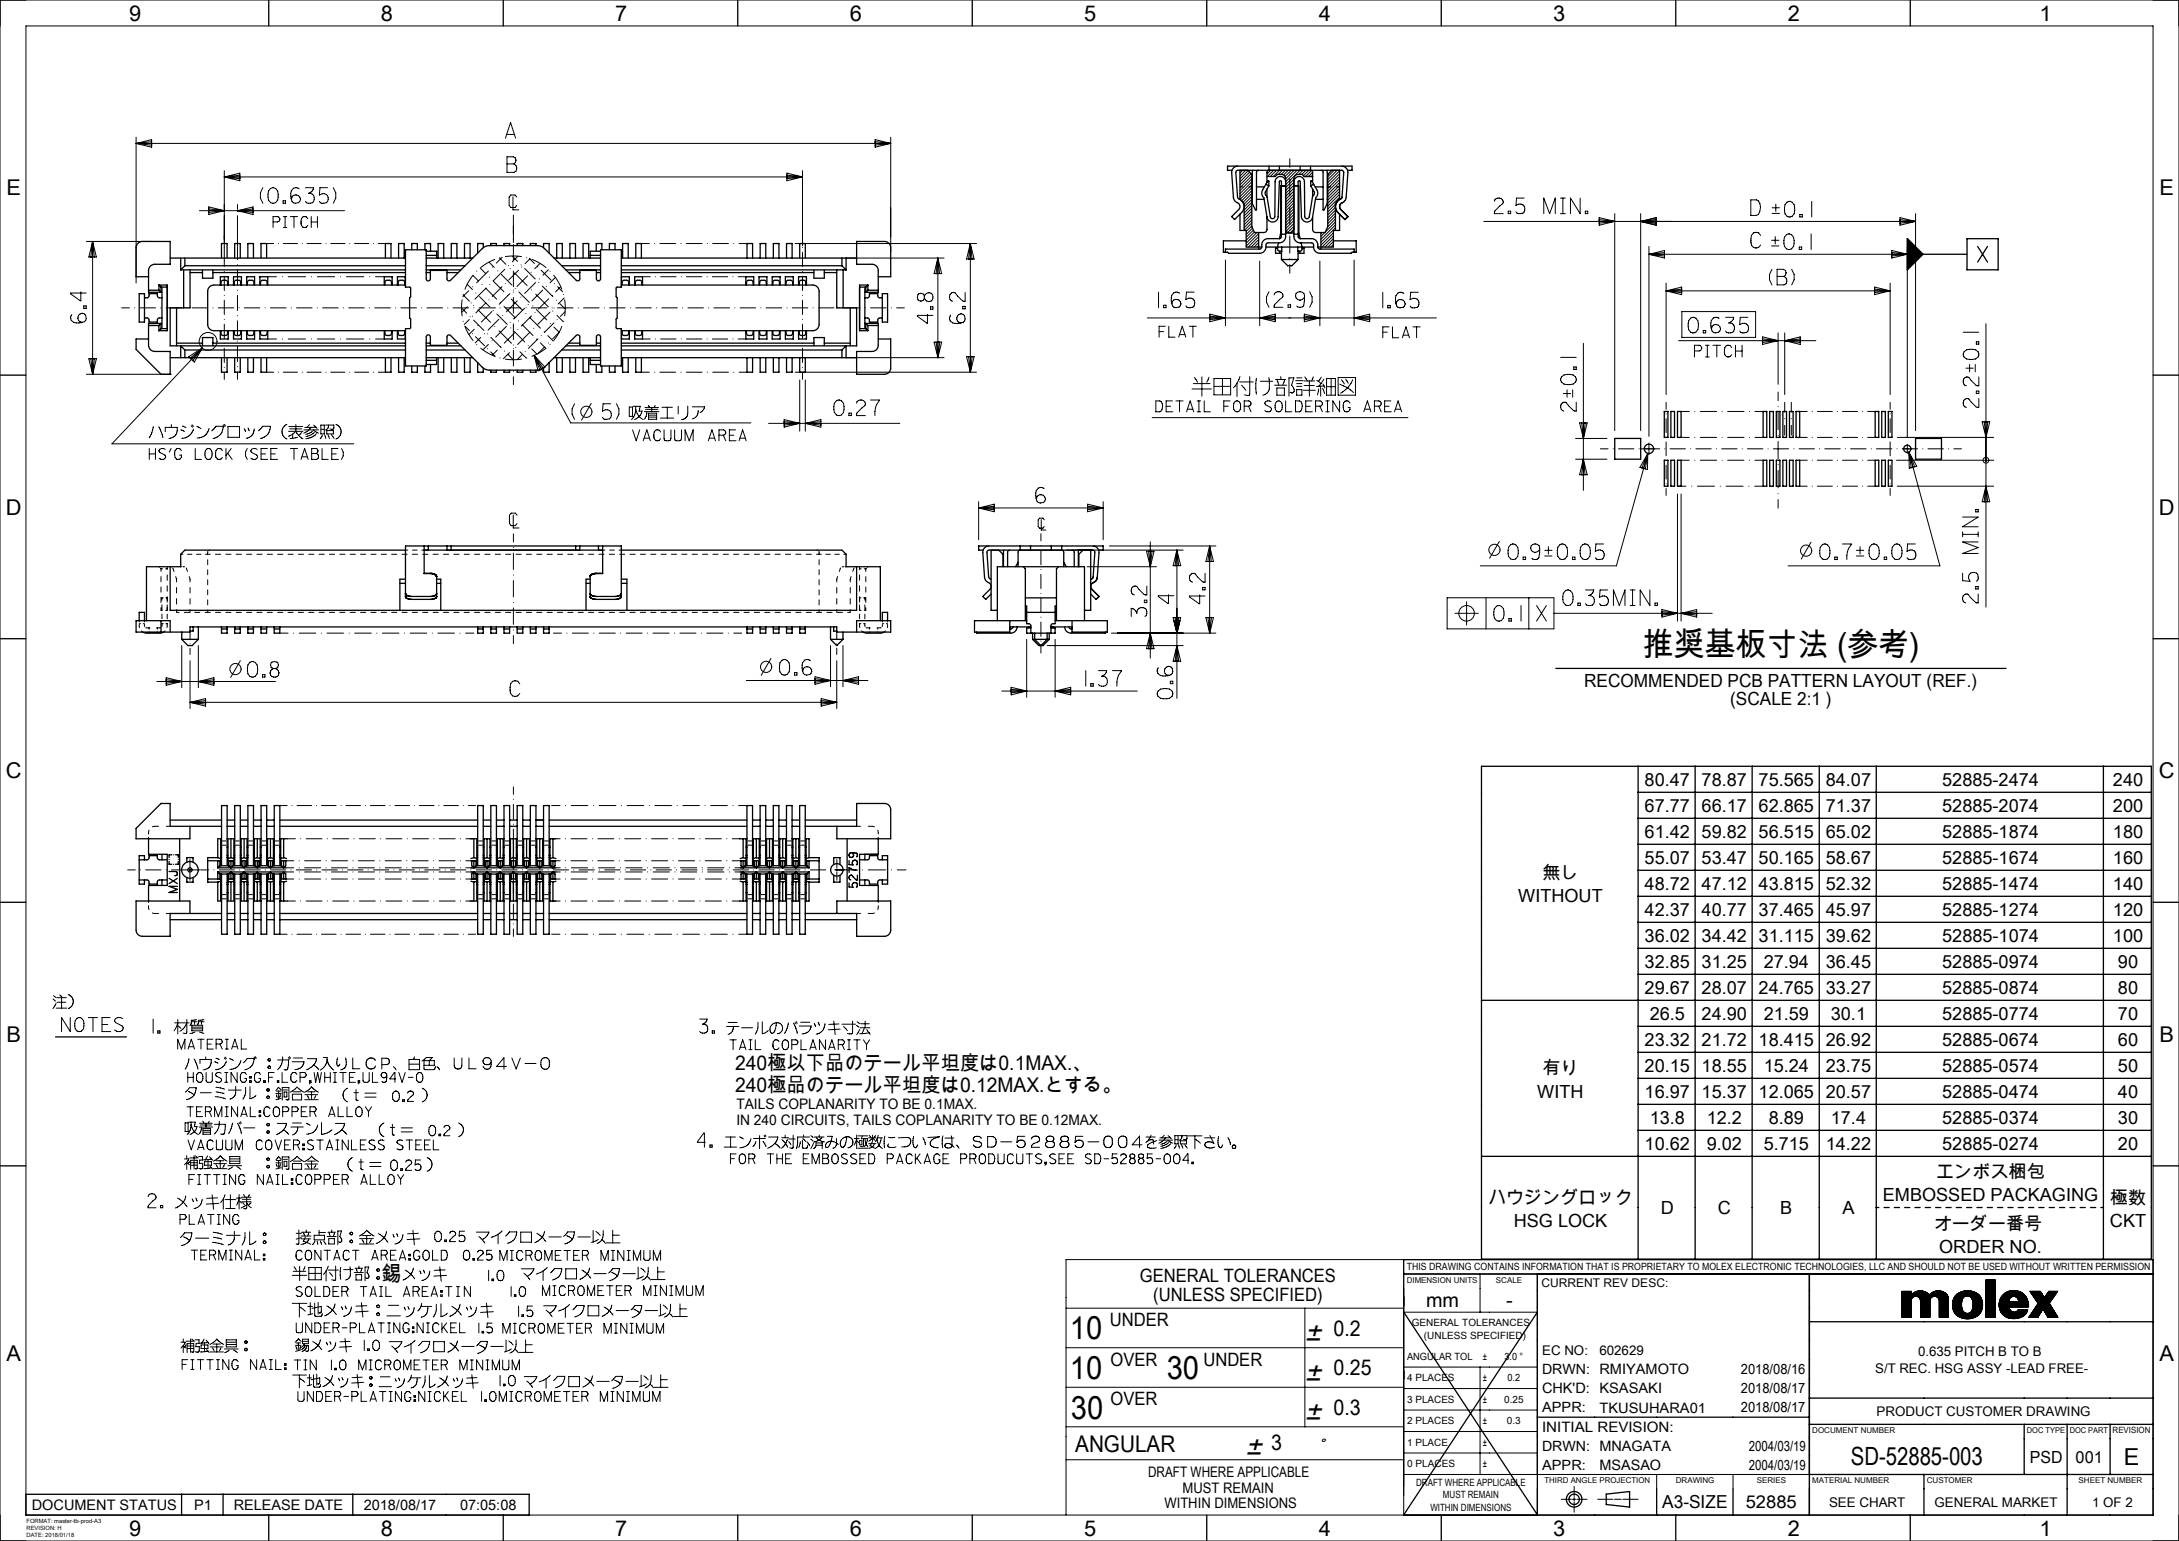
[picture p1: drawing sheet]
<svg xmlns="http://www.w3.org/2000/svg" width="420mm" height="297mm" viewBox="0 0 420 297" stroke-linecap="round" stroke-linejoin="round" font-family="sans-serif">
<defs><g id="words">
<g font-size="6.9">
<text x="251.7" y="259.3">±</text>
<text x="251.7" y="266.9">±</text>
<text x="251.7" y="274.5">±</text>
<text x="240.3" y="281.2">±</text>
</g>
<text font-size="6.3" x="316.6" y="126.5">推奨基板寸法 (参考)</text>
<g font-size="6.2">
<text x="206.2" y="258.2">10</text>
<text x="206.2" y="265.8">10</text>
<text x="224.9" y="265.8">30</text>
<text x="206.4" y="273.4">30</text>
</g>
<text font-size="4.8" x="356.8" y="282.4">SD-52885-003</text>
<text font-size="4.5" x="409.4" y="282.3">E</text>
<text font-size="4.4" x="207.2" y="279.8">ANGULAR</text>
<g font-size="4.2">
<text x="24.9" y="4">9</text>
<text x="73.4" y="4">8</text>
<text x="118.6" y="4">7</text>
<text x="163.8" y="4">6</text>
<text x="209" y="4">5</text>
<text x="254.2" y="4">4</text>
<text x="299.4" y="4">3</text>
<text x="344.6" y="4">2</text>
<text x="393.1" y="4">1</text>
<text x="1.3" y="37.7">E</text>
<text x="416.3" y="37.7">E</text>
<text x="1.1" y="99.2">D</text>
<text x="416.1" y="99.2">D</text>
<text x="1.1" y="150">C</text>
<text x="416.1" y="150">C</text>
<text x="1.3" y="200.8">B</text>
<text x="416.3" y="200.8">B</text>
<text x="73.5" y="247">錫</text>
<text x="257" y="257.4">0.2</text>
<text x="1.3" y="262.3">A</text>
<text x="416.3" y="262.3">A</text>
<text x="257" y="265.1">0.25</text>
<text x="257" y="272.7">0.3</text>
<text x="245" y="279.4">3</text>
<text x="24.9" y="296">9</text>
<text x="73.4" y="296">8</text>
<text x="118.6" y="296">7</text>
<text x="163.8" y="296">6</text>
<text x="209" y="296">5</text>
<text x="254.2" y="296">4</text>
<text x="299.4" y="296">3</text>
<text x="344.6" y="296">2</text>
<text x="393.1" y="296">1</text>
</g>
<g font-size="3.9">
<text x="141.7" y="206.2">240極以下品のテール平坦度は0.1MAX.、</text>
<text x="141.7" y="210.4">240極品のテール平坦度は0.12MAX.とする。</text>
<text x="274.9" y="252">mm</text>
<text x="290.3" y="252">-</text>
</g>
<text font-size="3.7" x="254.6" y="279.6">°</text>
<g font-size="3.5">
<text x="305.4" y="132.4">RECOMMENDED PCB PATTERN LAYOUT (REF.)</text>
<text x="333.5" y="135.9">(SCALE 2:1 )</text>
<text x="317" y="151.4">80.47</text>
<text x="328" y="151.4">78.87</text>
<text x="339" y="151.4">75.565</text>
<text x="351.9" y="151.4">84.07</text>
<text x="374.4" y="151.4">52885-2474</text>
<text x="407.3" y="151.4">240</text>
<text x="317" y="156.5">67.77</text>
<text x="317" y="161.5">61.42</text>
<text x="328" y="156.5">66.17</text>
<text x="328" y="161.5">59.82</text>
<text x="339" y="156.5">62.865</text>
<text x="339" y="161.5">56.515</text>
<text x="351.9" y="156.5">71.37</text>
<text x="351.9" y="161.5">65.02</text>
<text x="374.4" y="156.5">52885-2074</text>
<text x="374.4" y="161.5">52885-1874</text>
<text x="407.3" y="156.5">200</text>
<text x="407.3" y="161.5">180</text>
<text x="317" y="166.5">55.07</text>
<text x="328" y="166.5">53.47</text>
<text x="339" y="166.5">50.165</text>
<text x="351.9" y="166.5">58.67</text>
<text x="374.4" y="166.5">52885-1674</text>
<text x="407.3" y="166.5">160</text>
<text x="292.6" y="173.9">WITHOUT</text>
<text x="297.3" y="169.5">無し</text>
<text x="317" y="171.5">48.72</text>
<text x="328" y="171.5">47.12</text>
<text x="339" y="171.5">43.815</text>
<text x="351.9" y="171.5">52.32</text>
<text x="374.4" y="171.5">52885-1474</text>
<text x="407.3" y="171.5">140</text>
<text x="317" y="176.5">42.37</text>
<text x="328" y="176.5">40.77</text>
<text x="339" y="176.5">37.465</text>
<text x="351.9" y="176.5">45.97</text>
<text x="374.4" y="176.5">52885-1274</text>
<text x="407.3" y="176.5">120</text>
<text x="317" y="181.5">36.02</text>
<text x="328" y="181.5">34.42</text>
<text x="339" y="181.5">31.115</text>
<text x="351.9" y="181.5">39.62</text>
<text x="374.4" y="181.5">52885-1074</text>
<text x="407.3" y="181.5">100</text>
<text x="317" y="186.5">32.85</text>
<text x="317" y="191.5">29.67</text>
<text x="328" y="186.5">31.25</text>
<text x="328" y="191.5">28.07</text>
<text x="339" y="191.5">24.765</text>
<text x="340" y="186.5">27.94</text>
<text x="351.9" y="186.5">36.45</text>
<text x="351.9" y="191.5">33.27</text>
<text x="374.4" y="186.5">52885-0974</text>
<text x="374.4" y="191.5">52885-0874</text>
<text x="408.2" y="186.5">90</text>
<text x="408.2" y="191.5">80</text>
<text x="318" y="196.6">26.5</text>
<text x="328" y="196.6">24.90</text>
<text x="340" y="196.6">21.59</text>
<text x="352.9" y="196.6">30.1</text>
<text x="374.4" y="196.6">52885-0774</text>
<text x="408.2" y="196.6">70</text>
<text x="317" y="201.6">23.32</text>
<text x="328" y="201.6">21.72</text>
<text x="339" y="201.6">18.415</text>
<text x="351.9" y="201.6">26.92</text>
<text x="374.4" y="201.6">52885-0674</text>
<text x="408.2" y="201.6">60</text>
<text x="297.3" y="207.1">有り</text>
<text x="317" y="206.6">20.15</text>
<text x="328" y="206.6">18.55</text>
<text x="340" y="206.6">15.24</text>
<text x="351.9" y="206.6">23.75</text>
<text x="374.4" y="206.6">52885-0574</text>
<text x="408.2" y="206.6">50</text>
<text x="296.3" y="211.5">WITH</text>
<text x="317" y="211.6">16.97</text>
<text x="328" y="211.6">15.37</text>
<text x="339" y="211.6">12.065</text>
<text x="351.9" y="211.6">20.57</text>
<text x="374.4" y="211.6">52885-0474</text>
<text x="408.2" y="211.6">40</text>
<text x="317" y="221.6">10.62</text>
<text x="318" y="216.6">13.8</text>
<text x="329" y="216.6">12.2</text>
<text x="329" y="221.6">9.02</text>
<text x="340" y="221.6">5.715</text>
<text x="340.9" y="216.6">8.89</text>
<text x="351.9" y="221.6">14.22</text>
<text x="352.9" y="216.6">17.4</text>
<text x="374.4" y="216.6">52885-0374</text>
<text x="374.4" y="221.6">52885-0274</text>
<text x="408.2" y="216.6">30</text>
<text x="408.2" y="221.6">20</text>
<text x="373.2" y="227">エンボス梱包</text>
<text x="286.8" y="232">ハウジングロック</text>
<text x="362.9" y="231.5">EMBOSSED PACKAGING</text>
<text x="406.7" y="232">極数</text>
<text x="291.8" y="236.5">HSG LOCK</text>
<text x="320.1" y="234">D</text>
<text x="331.1" y="234">C</text>
<text x="343.2" y="234">B</text>
<text x="355.1" y="234">A</text>
<text x="372.7" y="237">オーダー番号</text>
<text x="406.7" y="236.4">CKT</text>
<text x="373.8" y="241.4">ORDER NO.</text>
<text x="219.7" y="247">GENERAL TOLERANCES</text>
<text x="222.3" y="250.8">(UNLESS SPECIFIED)</text>
<text x="213.9" y="255.6">UNDER</text>
<text x="214" y="263.2">OVER</text>
<text x="232" y="263.2">UNDER</text>
<text x="214" y="270.9">OVER</text>
<text x="320.4" y="290.6">A3-SIZE</text>
</g>
<text font-size="3.4" x="336.5" y="290.6">52885</text>
<g font-size="3.2">
<text x="391.3" y="281.9">PSD</text>
<text x="400.1" y="281.9">001</text>
</g>
<g font-size="2.8">
<text x="141.9" y="213.8">TAILS COPLANARITY TO BE 0.1MAX.</text>
<text x="141.9" y="216.8">IN 240 CIRCUITS, TAILS COPLANARITY TO BE 0.12MAX.</text>
<text x="297.2" y="268.6">CHK'D: KSASAKI</text>
<text x="297.2" y="275.9">INITIAL REVISION:</text>
<text x="308.3" y="272.2">TKUSUHARA01</text>
<text x="221.3" y="284.6">DRAFT WHERE APPLICABLE</text>
<text x="227.9" y="287.7">MUST REMAIN</text>
<text x="308.3" y="283.3">MSASAO</text>
<text x="6.1" y="291">DOCUMENT STATUS</text>
<text x="37.4" y="291">P1</text>
<text x="45" y="291">RELEASE DATE</text>
<text x="70.1" y="291">2018/08/17</text>
<text x="88.7" y="291">07:05:08</text>
<text x="224.4" y="290.7">WITHIN DIMENSIONS</text>
</g>
<g font-size="2.7">
<text x="297.2" y="264.9">DRWN: RMIYAMOTO</text>
<text x="335.6" y="264.9">2018/08/16</text>
<text x="335.6" y="268.5">2018/08/17</text>
<text x="297.2" y="272.2">APPR:</text>
<text x="335.6" y="272.2">2018/08/17</text>
<text x="297.2" y="279.6">DRWN: MNAGATA</text>
<text x="337.1" y="279.6">2004/03/19</text>
<text x="297.2" y="283.3">APPR:</text>
<text x="337.1" y="283.3">2004/03/19</text>
</g>
<g font-size="2.6">
<text x="297.2" y="261.2">EC NO:</text>
<text x="308.3" y="261.2">602629</text>
<text x="369.7" y="261.4">0.635 PITCH B TO B</text>
<text x="361.4" y="264.7">S/T REC. HSG ASSY -LEAD FREE-</text>
<text x="361.7" y="272.9">PRODUCT CUSTOMER DRAWING</text>
<text x="352.5" y="290.4">SEE CHART</text>
<text x="372.9" y="290.4">GENERAL MARKET</text>
<text x="403.3" y="290.4">1 OF 2</text>
</g>
<text font-size="2.3" x="297.1" y="248.1">CURRENT REV DESC:</text>
<g font-size="1.9">
<text x="271.2" y="244.9">THIS DRAWING CONTAINS INFORMATION THAT IS PROPRIETARY TO MOLEX ELECTRONIC TECHNOLOGIES, LLC AND SHOULD NOT BE USED WITHOUT WRITTEN PERMISSION</text>
<text x="272.1" y="255.6">GENERAL TOLERANCES</text>
<text x="271.2" y="262.1">ANGULAR TOL</text>
<text x="274.5" y="258">(UNLESS SPECIFIED)</text>
<text x="285.8" y="262.1">±</text>
<text x="290" y="262.1">3.0 °</text>
<text x="271.2" y="266.3">4 PLACES</text>
<text x="285.8" y="266.2">±</text>
<text x="290.6" y="266.2">0.2</text>
<text x="271.2" y="270.4">3 PLACES</text>
<text x="271.2" y="274.5">2 PLACES</text>
<text x="285.8" y="270.4">±</text>
<text x="285.8" y="274.5">±</text>
<text x="289.9" y="270.4">0.25</text>
<text x="290.5" y="274.5">0.3</text>
<text x="271.2" y="278.7">1 PLACE</text>
<text x="285.8" y="278.7">±</text>
<text x="271.3" y="282.8">0 PLACES</text>
<text x="273" y="286.3">DRAFT WHERE APPLICABLE</text>
<text x="285.8" y="282.8">±</text>
<text x="275.7" y="291.2">WITHIN DIMENSIONS</text>
<text x="278.1" y="288.8">MUST REMAIN</text>
</g>
<text font-size="1.7" x="407.2" y="276.2">REVISION</text>
<g font-size="1.5">
<text x="271.2" y="247.2">DIMENSION UNITS</text>
<text x="288.3" y="247.2">SCALE</text>
<text x="349.3" y="276.2">DOCUMENT NUMBER</text>
<text x="390.7" y="276.2">DOC TYPE</text>
<text x="399" y="276.2">DOC PART</text>
<text x="297.7" y="285.9">THIRD ANGLE PROJECTION</text>
<text x="323" y="285.9">DRAWING</text>
<text x="338.6" y="285.9">SERIES</text>
<text x="349.3" y="285.8">MATERIAL NUMBER</text>
<text x="371.4" y="285.9">CUSTOMER</text>
<text x="400.7" y="285.9">SHEET NUMBER</text>
</g>
<g font-size="1.1">
<text x="5.1" y="293.5">FORMAT: master-tb-prod-A3</text>
<text x="5.1" y="294.9">REVISION: H</text>
<text x="5.1" y="296.3">DATE: 2018/01/18</text>
</g>
</g></defs>
<g fill="none" stroke="#000" stroke-width=".25">
<path d="M5 0h-5v5M51.8 0v5M97 0v5M142.2 0v5M187.4 0v5M232.6 0v5M277.8 0v5M323 0v5M368.2 0v5M415 0h5v5M237.5 32.8h-.9v-.8h24v.8h-.9M238.6 32l-.8 .3-.4 .7 .3 5a1.57 1.57 0 0 0 1.1 1.3 .8 .8 0 0 1 0 1.1l-1.4 1.3 .6 .6 1.3-1.4a1.64 1.64 0 0 0-.6-2.7l-.2-.2-.3-4.8 .3-.4h20.1l.4 .2v.2l-.3 4.8-.9 .8-.4 .7a1.61 1.61 0 0 0 .5 1.4"/>
<path d="M239 32.8v5.6l.8 .8v5.2M240.5 32.8l.8 .8v10.1l.5 1.1h1.9l.4-.2 .1-.4v-2.4M241.3 38.4h.1M241.3 36h.1M241.5 32.8l-.1 6.4 .6 1.2h.2v-7.2v-.2l.4-.2M242.2 38.4h1.5M242.2 36h1.5M244 35.5l.6 .3M244.2 34h1.6l.4-.4h.8l.5 .2 .3 .4v11.4a1.21 1.21 0 0 1-1.2 1.2h-2.3l-.3 .3v.5M244.2 36.4v1.5M244.6 35.8v-.9l-.2-.1-1.1 1.9-.1 .6 .4 .8 .7 4 .5 .6 .6 .1 .6-.3 .3-.5 .3-7 .2-.2 .2 .2v10.6l-.3 .4h-2.3l-.5 .1-.6 .6-.1 .9M244.6 32v.8l-.3 .1-.1 .3v2"/>
<path d="M246.6 32v.8M247.8 35l-.2-.6-.6-.4-.7 .2-.5 .5-.1 7-.1 .3-.3 .2-.3-.1-.1-.3-.7-3.8-.3-.7 .7-1.5M247.8 35.8h-1v9.1l-.2 1.1M249.4 35a1.01 1.01 0 0 1 1-1 1.01 1.01 0 0 1 1 1l.1 6.7a.44 .44 0 0 0 .4 .5 .44 .44 0 0 0 .5-.4l.7-4.1a.63 .63 0 0 0 .2-.8l-.6-1.1M249.4 35.8h1v9.1l.2 1.1M250.6 32v.8M252.6 32v.8l.3 .1 .1 .3v1.9M252.7 35.8l-.1-.9 .2-.1 1 1.8a1.2 1.2 0 0 1-.2 1.5l-.6 3.8a1.08 1.08 0 0 1-1.1 .9 1.08 1.08 0 0 1-1.1-1l-.2-6.8-.2-.2-.2 .2v10.6l.2 .3 .2 .1h2.2a1.29 1.29 0 0 1 1.2 1.6M253 34h-1.6l-.4-.4h-.8a.8 .8 0 0 0-.8 .8l.1 11.6 .3 .5 .6 .3 2.6 .1 .2 .3v.4M253 36.4v1.5M253.2 35.5l-.5 .3M253.5 36h1.5"/>
<path d="M253.6 38.4h1.4M254.6 32.8l.3 .1 .1 .3v7.2h.2l.6-1.2v-6.4M255.8 38.4h.1M255.8 36h.1M256.7 32.8l-.8 .8v10.1l-.5 1.1h-1.8a.6 .6 0 0 1-.6-.6v-2.4M258.2 32.8v5.6l-.8 .8v5.2M258.6 32h.1a1.2 1.2 0 0 1 1.1 1.3l-.3 4.7a2.42 2.42 0 0 1-1.2 1.4l-.1 .4 .1 .4 1.5 1.5-.6 .6-1.3-1.4M26.8 56.6h1v5.5h-1zM27.8 57.4l.7-.1 .2-.3v-.4h1.6v.4l.2 .3 .7 .1M28.6 53.3h-2.4v-5.6a1.2 1.2 0 0 1 1.2-1.2h5.4v4.4h-3a1.2 1.2 0 0 0-1.2 1.2v4.2h2.6M28.6 55.9h2M30.6 54.9h1.6v8.8h-1.6"/>
<path d="M30.6 54.9v1M30.6 54.9l.4 .4M31 55.3v1l-.4-.4M31 55.3h1.2M31.2 55.3v8M32.8 49.7h45.4M34 59.3v7.4M34.8 52h43.4M34.8 49.7v2.3M35.4 52v7.3M35.6 51.2h42.6M35.6 49.7v1.5"/>
<path d="M35.6 51.2l-.8 .8M36.6 52v7.3h-3.8v7.4h45.4M36.6 52.5h2.4M39 52v1.6h2v-1.6M41 52.5h37.2M42.5 54.9v-1.6h1.5v1.6M42.6 54.9v-.7l.4-.2 .8 .1 .1 .8M42.7 49.7v-2.8h1.1v2.8M45 54.9v-1.6h1.5v1.6M45.1 54.9l.1-.7 .3-.2 .8 .1 .1 .8M45.2 49.7v-2.8h1.1v2.8M47.6 54.9v-1.6h1.5v1.6"/>
<path d="M47.7 54.9v-.7l.4-.2 .7 .1 .2 .8M47.8 49.7v-2.8h1.1v2.8M50.1 54.9v-1.6h1.5v1.6M50.2 54.9l.1-.7 .3-.2 .8 .1 .1 .8M50.3 49.7v-2.8h1.1v2.8M74.1 54.9v-1.6h1.5v1.6M74.2 54.9v-.7l.4-.2 .8 .1 .1 .8M74.3 49.7v-2.8h1.1v2.8M76.6 54.9v-1.6h1.5v1.6M76.7 54.9l.1-.7 .3-.2 .8 .1 .1 .8M76.8 49.7v-2.8h1.1v2.8M78.2 48.1h4v5.6l.1 .4h.4l.2-.2 .1-1.8h3.2v1.7l.4 .3 .2-.1 6.1-6.1a2.01 2.01 0 0 1 1.5-.6h9.2a2 2 0 0 1 1.4 .6l6.1 6.1a.4 .4 0 0 0 .4 .1 .4 .4 0 0 0 .3-.4v-1.6h3.2v1.6a.4 .4 0 0 0 .4 .4 .4 .4 0 0 0 .4-.4v-5.6h4v7.2h-.8l-.2 .2v1.6l.2 .2v4l-.2 .2v1.6l.1 .2h.9v7.2h-4v-5.6l-.2-.3h-.4l-.2 .2v1.8h-3.2v-1.7l-.2-.3-.3-.1-.2 .2-6.1 6.1a2 2 0 0 1-1.4 .5h-9.2a2 2 0 0 1-1.5-.5l-6.1-6.1a.4 .4 0 0 0-.4-.1 .4 .4 0 0 0-.2 .3v1.7h-3.2v-1.7a.4 .4 0 0 0-.4-.4 .4 .4 0 0 0-.4 .4v5.6h-4v-7.2h.8l.2-.2v-1.6l-.2-.2v-4l.2-.1v-1.7l-.2-.2h-.8z"/>
<path d="M78.2 54.9h-37l-.8 .4-.4 .8v6.6l.3 .6 .7 .4h37.2M79.4 48.1v-1.2h1v1.2M81.9 48.1v-1.2h1.1v1.5M82.2 52.5h.8M82.2 48.4h2v1.3M82.2 49.2h2M82.2 49.7h8.9M82.2 51.2h7.4M82.2 52h6.6M84.4 49.7v-2.8h1.1v2.8M86.2 52.5h2.1M87 49.7v-2.8h1.1v2.8"/>
<path d="M89.5 49.7v-2.8h1.1v2.8M93.1 47.7v-.8h-1v1.9M94.6 47.3v-.4h1.1v.4M97.1 47.3v-.4h1.1v.4M99.7 47.3v-.4h1.1v.4M102.2 47.3v-.4h1.1v.4M104.8 47.7v-.8h1v1.9M106.8 49.7h9M107.3 49.7v-2.8h1.1v2.8M108.3 51.2h7.5M109.1 52h6.7M109.6 52.5h2.2"/>
<path d="M109.8 49.7v-2.8h1.1v2.8M112.4 49.7v-2.8h1.1v2.8M113.8 49.2h2M115 52.5h.8M115.8 48.4h-2v1.3M116 48.1v-1.2h-1.1v1.5M117.5 48.1v-1.2h1v1.2M119.8 54.9h36.9a1.2 1.2 0 0 1 1.2 1.2v6.4a1.2 1.2 0 0 1-1.2 1.2h-36.9M119.8 52.5h37.1M119.8 49.7h45.3M119.8 51.2h42.5M119.8 52h43.3"/>
<path d="M119.8 54.9v-1.6h1.5v1.6M119.9 54.9l.1-.7 .3-.2 .8 .1 .1 .8M120 49.7v-2.8h1.1v2.8M122.3 54.9v-1.6h1.5v1.6M122.4 54.9l.1-.7 .3-.2 .8 .1 .1 .8M122.5 49.7v-2.8h1.1v2.8M143.8 54.9v-1.6h1.5v1.6M143.9 54.9v-.7l.4-.2 .8 .1 .1 .8M144 49.7v-2.8h1.1v2.8M146.3 54.9v-1.6h1.5v1.6M146.4 54.9l.1-.7 .3-.2 .8 .1 .1 .8M146.5 49.7v-2.8h1.1v2.8"/>
<path d="M148.8 54.9v-1.6h1.6v1.6M149 54.9v-.7l.4-.2 .7 .1 .1 .8M149.1 49.7v-2.8h1v2.8M151.4 54.9v-1.6h1.5v1.6M151.5 54.9l.1-.7 .3-.2 .8 .1 .1 .8M151.6 49.7v-2.8h1.1v2.8M153.9 54.9v-1.6h1.5v1.6M154 54.9l.1-.7 .3-.2 .8 .1 .1 .8M154.1 49.7v-2.8h1.1v2.8M156.9 52v1.6h2v-1.6M158.9 52.5h2.4M161.3 52v7.3h3.8v7.4h-45.3"/>
<path d="M162.3 49.7v1.5M162.3 51.2l.8 .8M162.5 52v7.3M163.1 49.7v2.3M163.9 59.3v7.4M165.7 55.3h1.2M166.7 57.4l.8-.1 .1-.7h1.6l.1 .7 .8 .1M166.7 55.3v8M166.9 55.3v1l.4-.4M167.3 54.9h-1.6v8.8h1.6M167.3 54.9v1M167.3 54.9l-.4 .4"/>
<path d="M167.3 55.9h2M169.3 53.3h2.4v-5.6l-.2-.6-.4-.4-.5-.2h-5.5v4.4l3.2 .1 .6 .3 .4 .6v4.4h-2.6M170.1 56.6h1v5.5h-1zM239 41.2v3.2h1.2v3.2h3M240.2 46.4h-4.4v2.2h.8l.2 .2h6a1.21 1.21 0 0 0 1.2-1.2M242.6 44.8v3.2M243.2 47.6v.2l-.4 .2h-6.6v.6M244 47.6h9.2M246.2 47.8h-.3v1h1.1M246.4 46.8l-.2 .8 .1 .6 .3 .2h.5v-.8M246.7 48.4v.4M246.8 44.9h.2"/>
<path d="M247 45.1h.8M247 48.4v1.6M247 50l1.2 1.2h.8l1.2-1.2M247 50h3.2M247.8 44.1a.8 .8 0 0 0 .8 .8 .8 .8 0 0 0 .8-.8M247.8 44.9h1.6M249.4 45.1h.8M250.2 48.4v1.6M250.2 44.9h.2M250.5 48.4v.4M250.8 46.8l.2 .8-.1 .6-.3 .2h-.5v-.8M251 47.8h.3v1h-1.1"/>
<path d="M254 47.6l.1 .3 .3 .1h6.6v.6M254.6 44.8v3.2M257 46.4h4.4v2.2h-.8l-.2 .2h-6.1l-.8-.4-.3-.8M258.2 41.3v3.1h-1.2v3.2h-3M367.6 46l3 3-3 3zM367.6 46.6l2.7 2.7M367.6 48.8l1.6 1.6M367.6 48.5l1.8 1.8M367.6 51.4l.3 .3M367.6 47.4l2.3 2.3M367.6 49.1l1.5 1.5M367.6 47.1l2.5 2.5"/>
<path d="M367.6 47.7l2.2 2.2M367.6 48.3l1.9 1.8M367.6 49.7l1.2 1.1M367.6 50.2l.9 .9M367.6 48l2 2M367.6 46.9l2.6 2.5M367.6 46.3l2.9 2.8M367.6 50.5l.8 .8M367.6 50.8l.6 .6M367.6 51.9l.1 .1M367.6 51.1l.5 .5M367.6 50l1.1 1"/>
<path d="M367.6 49.4l1.3 1.3M367.6 51.7l.2 .1M367.6 49h11.5M379.1 46h6v6h-6zM381.2 47.5l1.9 3M383.1 47.5l-1.9 3M0 72.3h5M27.8 61.3l.8 .1 .1 .7h1.6l.2-.7 .7-.1M28.6 62.7h2M30.6 62.7l.4-.4v1M30.6 62.7v1M31 63.3h1.2"/>
<path d="M31 63.3l-.4 .4M31.2 62.3h-2.6v4.2a1.2 1.2 0 0 0 1.2 1.2h3v4.4h-1.8l-4.8-4.8v-2h2.4M32.8 68.9h45.4M34 66.1h5M35.6 67.5h42.6M35.6 67.5l-.8-.8v2.2M35.6 67.5v1.4M39 66.7v-1.6h2v1.6M41 66.1h37.2M42.5 63.7v1.6h1.5v-1.6M42.6 63.7v.7l.4 .3h.5l.3-.2 .1-.8M42.7 68.9v2.8h1.1v-2.8"/>
<path d="M45 63.7v1.6h1.5v-1.6M45.1 63.7l.1 .7 .3 .3h.5l.4-.2v-.8M45.2 68.9v2.8h1.1v-2.8M47.6 63.7v1.6h1.5v-1.6M47.7 63.7v.7l.4 .3h.5l.3-.2 .1-.8M47.8 68.9v2.8h1.1v-2.8M50.1 63.7v1.6h1.5v-1.6M50.2 63.7v.7l.4 .3h.5l.3-.2 .1-.8M50.3 68.9v2.8h1.1v-2.8M74.1 63.7v1.6h1.5v-1.6M74.2 63.7v.7l.4 .3h.5l.3-.2 .1-.8M74.3 68.9v2.8h1.1v-2.8"/>
<path d="M76.6 63.7v1.6h1.5v-1.6M76.7 63.7l.1 .7 .3 .3h.5l.4-.2v-.8M76.8 68.9v2.8h1.1v-2.8M79.4 70.5v1.2h1v-1.2M82.2 66.1h.8M82.2 66.7h6.6M82.2 67.5h7.4M82.2 68.9h8.9M82.2 69.5h2M83 70.3v1.4h-1.1v-1.2M84.2 68.9v1.4h-2M84.4 68.9v2.8h1.1v-2.8"/>
<path d="M86.2 66.1h2.1M87 68.9v2.8h1.1v-2.8M89.5 68.9v2.8h1.1v-2.8M92.1 69.9v1.8h1v-.8M94.6 71.3v.4h1.1v-.4M97.1 71.3v.4h1.1v-.4M99.7 71.3v.4h1.1v-.4M102.2 71.3v.4h1.1v-.4M105.8 69.9v1.8h-1v-.8M106.8 68.9h9M107.3 68.9v2.8h1.1v-2.8M108.3 67.5h7.5"/>
<path d="M109.1 66.7h6.7M109.6 66.1h2.2M109.8 68.9v2.8h1.1v-2.8M112.4 68.9v2.8h1.1v-2.8M113.8 69.5h2M113.8 68.9v1.4h2M114.9 70.3v1.4h1.1v-1.2M115 66.1h.8M117.5 70.5v1.2h1v-1.2M119.8 66.1h37.1M119.8 67.5h42.5M119.8 68.9h45.3"/>
<path d="M119.8 63.7v1.6h1.5v-1.6M119.9 63.7v.7l.4 .3h.5l.3-.2 .1-.8M120 68.9v2.8h1.1v-2.8M122.3 63.7v1.6h1.5v-1.6M122.4 63.7l.1 .7 .3 .3h.5l.4-.2v-.8M122.5 68.9v2.8h1.1v-2.8M143.8 63.7v1.6h1.5v-1.6M143.9 63.7v.7l.4 .3h.5l.3-.2 .1-.8M144 68.9v2.8h1.1v-2.8M146.3 63.7v1.6h1.5v-1.6M146.4 63.7l.1 .7 .3 .3h.5l.3-.2 .1-.8M146.5 68.9v2.8h1.1v-2.8"/>
<path d="M148.8 63.7v1.6h1.6v-1.6M149 63.7v.7l.4 .3h.4l.4-.2v-.8M149.1 68.9v2.8h1v-2.8M151.4 63.7v1.6h1.5v-1.6M151.5 63.7v.7l.4 .3h.5l.3-.2 .1-.8M151.6 68.9v2.8h1.1v-2.8M153.9 63.7v1.6h1.5v-1.6M154 63.7l.1 .7 .3 .3h.5l.4-.2v-.8M154.1 68.9v2.8h1.1v-2.8M156.9 66.7v-1.6h2v1.6M158.9 66.1h5M162.3 67.5v1.4"/>
<path d="M162.3 67.5l.8-.8v2.2M165.7 63.3h1.2M166.7 62.3h2.6v4.5l-.4 .6-.6 .3h-3.2v4.4h5.4a1.2 1.2 0 0 0 1.2-1.2v-5.6h-2.4M166.7 61.3h.7l.2 .4v.4h1.6v-.4l.2-.4h.7M166.9 63.3l.4 .4M167.3 62.7l-.4-.4v1M167.3 62.7v1M167.3 62.7h2M320.8 79.3h.7v5h-.7zM322.1 79.3h.7v5h-.7zM323.3 79.3h.7v5h-.7zM339.8 79.3h.7v5h-.7z"/>
<path d="M341.1 79.3h.7v5h-.7zM342.4 79.3h.7v5h-.7zM343.7 79.3h.7v5h-.7zM344.9 79.3h.7v5h-.7zM346.2 79.3h.7v5h-.7zM361.4 79.3h.7v5h-.7zM362.7 79.3h.7v5h-.7zM364 79.3h.7v5h-.7zM415 72.3h5M311.2 84.5h5v4h-5zM320.8 88.7h.7v5h-.7zM322.1 88.7h.7v5h-.7z"/>
<path d="M323.3 88.7h.7v5h-.7zM339.8 88.7h.7v5h-.7zM341.1 88.7h.7v5h-.7zM342.4 88.7h.7v5h-.7zM343.7 88.7h.7v5h-.7zM344.9 88.7h.7v5h-.7zM346.2 88.7h.7v5h-.7zM361.4 88.7h.7v5h-.7zM362.7 88.7h.7v5h-.7zM364 88.7h.7v5h-.7zM369.2 84.5h5v4h-5zM26.8 119.6v-1.6h1v1.6"/>
<path d="M31 119.6v2.2M32.8 109.2v8.4h132.3v-8.4M77.1 112.4h1.1M78.2 115v-9.8h41.6v9.8M78.2 114.4h.1M78.2 115h.1M78.2 111.6h-1.1v6M78.2 106h-42.6l-.8 .8v2.4h-6.6v10.4M78.2 114.5h.1M78.2 115.1h.1M78.2 114.6h.1M78.2 115.1v.1"/>
<path d="M78.2 115.2h.1M78.3 114.6h.1M78.3 115.2h.1M78.3 114.6v.1M78.3 114.7h.1M78.3 115.2v.1M78.3 115.3h.1M81.8 106h34.4M81.8 105.2v5.3l1.4 .1 .7 .2M81.8 110.5h1.4l.7 .2M82.6 105.2v.8M83.9 110.8h.1"/>
<path d="M83.9 110.7h.1M84 110.8h.1M84 115.3l-1 .2h-3.9l-.7-.2M84 114.7l-1 .3-3.9-.1-.7-.2M84 115.2v.1M84 114.7h.1M84 110.9h.1M84 110.8v.1M84 115.2h.1M84 114.6v.1M84.1 110.9h.1M84.1 115.2h-.1"/>
<path d="M84.1 114.6h.1M84.1 115.2h.1M84.1 115.1v.1M84.1 111h.1M84.1 115.1h.1M84.1 110.9v.1M84.1 114.5v.1M84.1 114.5h.1M84.1 115v.1M84.1 111v.1M84.1 115h.1M84.2 111.1h.1"/>
<path d="M84.2 115h.1M84.2 114.4h.1M84.2 111.1v3.9M84.2 111.6h.8v6M84.2 112.4h.8M86.2 105.2v.8M87 105.2v.8M111 105.2v.8M111.8 105.2v.8M113 112.4h.8M113.8 111.1v3.9M113.8 111.6h-.8v6"/>
<path d="M113.8 115h.1M113.8 114.4h.1M113.8 111.1h.1M113.8 114.4v.1M113.8 114.5h.1M113.8 115v.1M113.8 111v.1M113.8 111h.1M113.8 115.1h.1M113.8 114.5v.1M113.8 115.1v.1M113.8 114.6h.1"/>
<path d="M113.8 110.9v.1M113.8 115.2h.1M113.8 110.9h.1M113.9 110.9h-.1M113.9 114.6h.1M113.9 115.2h.1M113.9 114.6v.1M113.9 110.9h.1M113.9 115.2v.1M113.9 114.7h.1M113.9 110.8v.1M113.9 110.8h.1"/>
<path d="M113.9 115.3h.1M114 115.3l1 .2h3.8l.8-.2M114 114.7l1 .3 3.8-.1 .8-.2M114 110.8h-.1M114 110.8h.1M114 110.7v.1M114 110.7h.1M114.1 110.7l-.1 .1M114.1 110.7h-.1M114.1 110.7h.1M115.4 105.2v.8M116.2 105.2v5.3l-1.5 .1-.6 .1"/>
<path d="M116.2 110.5h-1.5l-.6 .2M119.6 114.7h.1M119.6 115.3h.1M119.6 115.2v.1M119.6 115.2h.1M119.7 115.2h-.1M119.7 114.6l-.1 .1M119.7 115.2h.1M119.7 115.1v.1M119.7 114.6h.1M119.7 115.1h.1M119.7 114.5h.1"/>
<path d="M119.7 114.5v.1M119.7 115v.1M119.8 114.5h-.1M119.8 115h.1M119.8 114.4v.1M119.8 114.4h.1M119.8 111.6h1v6M119.8 112.4h1M119.8 106h42.5l.8 .8v2.4h6.6v10.4M170.1 119.6v-1.6h1v1.6M189.5 106h-.9v-.8h24v.8h-.8M190.6 105.2l-.8 .3-.4 .7 .4 5a1.57 1.57 0 0 0 1 1.3 .8 .8 0 0 1 0 1.1l-1.4 1.4 .6 .5 1-1"/>
<path d="M191 111.6l-.3-.1-.1-.3-.4-4.7 .3-.5h20.2l.2 .1 .1 .4-.3 4.7-.1 .3-.4 .1M191 106v11.6h1.2M192.2 119.6v-10.4h16.8v10.4M192.5 106l.8 .8v2.4M193.5 106l-.1 3.2M194.6 106l-.2 .1-.2 .3v2.8M194.6 119.6v2.2h-6.8v-2.2h10.1M196.2 108.4l-.5 .8M196.6 105.2v.8l-.2 .1-.2 .3v2.8M197.2 109.2l.4 .4v10M197.6 116.8h.3v3.4h.4l.3 .2 .1 1.6M197.6 115.2h6"/>
<path d="M197.9 118h5.5M198.6 105.2v.8M202.6 105.2v.8M203.4 119.6h10v2.2h-6.8v-2.2M203.6 116.8h-.2v3.4h-.6l-.2 .2v1.6M204 109.2l-.4 .4v10M204.6 105.2v.8l.3 .1 .1 .3v2.8M205 108.4l.5 .8M206.7 106l.2 .1 .2 .3v2.8M207.8 106l.1 3.2M208.8 106l-.8 .8v2.4M210.2 106v11.6h-1.2"/>
<path d="M210.6 105.2h.1a1.2 1.2 0 0 1 1.1 1.3l-.3 4.7a2.42 2.42 0 0 1-1.2 1.4l-.1 .4 .2 .5 1.4 1.5-.5 .5-1.1-1M0 123.1h5M27.5 121.8l.7 .2h2.6l.7-.2M32.8 121.8v-2.2h-6.6v2.2h10.4v-1h124.7v1h10.4v-2.2h-6.6v2.2M35 123.2l1.2 1.2h.8l1.2-1.2M35 121.8v1.4M35 123.2h3.2M37.2 120.8v.8h-.6M38.2 120.8v2.4M42.7 120.8v1.2h1.1v-1.2M42.7 121.2h1.1M45.2 120.8v1.2h1.1v-1.2"/>
<path d="M45.2 121.2h1.1M47.8 120.8v1.2h1.1v-1.2M47.8 121.2h1.1M50.3 120.8v1.2h1.1v-1.2M50.3 121.2h1.1M52.9 120.8v1.2h1v-1.2M52.9 121.2h1M92.1 120.8v1.2h1v-1.2M92.1 121.2h1M94.6 120.8v1.2h1.1v-1.2M94.6 121.2h1.1M97.1 120.8v1.2h1.1v-1.2"/>
<path d="M97.1 121.2h1.1M99.7 120.8v1.2h1.1v-1.2M99.7 121.2h1.1M102.2 120.8v1.2h1.1v-1.2M102.2 121.2h1.1M104.8 120.8v1.2h1v-1.2M104.8 121.2h1M144 120.8v1.2h1.1v-1.2M144 121.2h1.1M146.5 120.8v1.2h1.1v-1.2M146.5 121.2h1.1M149.1 120.8v1.2h1v-1.2"/>
<path d="M149.1 121.2h1M151.6 120.8v1.2h1.1v-1.2M151.6 121.2h1.1M154.1 120.8v1.2h1.1v-1.2M154.1 121.2h1.1M160.1 123.2h2.4M160.1 120.8v2.4M160.1 123.2l1.2 1.2 1.2-1.2M160.7 120.8v.8h.6M162.5 121.8v1.4M166.4 121.8l.7 .2h2.6l.7-.2M194.6 120.8h4.1"/>
<path d="M195.2 120.8a.45 .45 0 0 1-.6 .4M195.2 120.8h.1M196 120.8a1.21 1.21 0 0 1-1.2 1.2h-6.6v-.2M196 120.8h.1M198.3 120.8v.2M198.7 121h-.8v1h5.5v-1h-.8M199 123.2l1.2 1.2h.8l1.2-1.2M199 123.2h3.2M199 122v1.2M199.4 122v1.2l1.2 1.2 1.2-1.2v-1.2M202.2 122v1.2M202.6 120.8h4"/>
<path d="M203 120.8v.2M205.2 120.8l.3 .8 .8 .4h6.7v-.2M206 120.8l.2 .4h.4M299.9 128.8h86.8M415 123.1h5M32.8 158.1h9.9M36.6 159.3v2.4h-10.4v-2l4.8-4.8h1.8v4.4h9.9M43.8 158.1h1.4M43.8 159.3h1.4M46.3 158.1h1.5M46.3 159.3h1.5M48.9 158.1h1.4"/>
<path d="M48.9 159.3h1.4M51.4 158.1h1.5M51.4 159.3h1.5M53.9 158.1h38.2M53.9 159.3h38.2M93.1 158.1h1.5M93.1 159.3h1.5M95.7 158.1h1.4M95.7 159.3h1.4M98.2 158.1h1.5M98.2 159.3h1.5M100.8 158.1h1.4"/>
<path d="M100.8 159.3h1.4M103.3 158.1h1.5M103.3 159.3h1.5M105.8 158.1h38.2M105.8 159.3h38.2M145.1 158.1h1.4M145.1 159.3h1.4M147.6 158.1h1.5M147.6 159.3h1.5M150.1 158.1h1.5M150.1 159.3h1.5M152.7 158.1h1.4"/>
<path d="M152.7 159.3h1.4M155.2 159.3h9.9v-4.4h5.5l.6 .2 .4 .6 .1 6h-10.4v-2.4M155.2 158.1h9.9M285.6 147.7h129.1v95h-129.1zM315.7 147.7v95M315.7 152.7h99M315.7 157.7h99M326.7 147.7v95M337.7 147.7v95M350.7 147.7v95M361.6 147.7v95M405.4 147.7v95"/>
<path d="M0 173.9h5M26.8 165.7h1.7l.2-.4v-.4h1.6v.4l.2 .4h1.7M26.8 169.6h1.7l.2 .3v.5h1.6l.1-.5 .2-.3h1.6M27.8 165.7v-.8h-1v5.5h1v-.8M28.6 161.7v3h3.6v6h-3.6v3M31.2 164.7v1M31.2 169.6v1.1M32.6 169.3l1.6 1M32.6 168h1.5l.1 .3-.1 .4-.4 .1M32.6 165.7h.1M32.6 166v.6h.5M32.8 177.3h9.9"/>
<path d="M33.1 164.7h-.5v.6M33.5 166.6h.1M33.5 164.7h.1M33.8 164.7h.6v.6M34.2 169.3l-1.6 1M34.2 170.8h-1.6l1.6 .6-1.6 .6h1.6M34.4 166v.6h-.6M34.4 165.7h.1M34.6 161.7v12M36 169.1v.9h1.2v-.9M36 166.2v-.9h1.2v.9M36.6 176.1v-2.4h-10.4l.1 5.9 .4 .6 .6 .2 5.5 .1v-4.4h9.9"/>
<path d="M40 165.9h2.5M40 169.4h2.5M42 170v3.7h.7M42 165.3h-2v4.7h2M42 167.3h13.1M42 165.9v1.4M42 168.1v1.3M42 165.3l.5 .2M42 168.1h13.1M42 168.1l.4 .4M42.4 166.9h1.7M42.4 168.5h1.7"/>
<path d="M42.4 166.9l-.4 .4M42.4 165.9v1M42.4 168.5v.9M42.5 165.3h.2M42.5 164.9h.2M42.5 163.3h.2M42.5 170.1h.2M42.5 170.5h.2M42.5 172.1h.2M42.5 161.7v5.2M42.5 168.5v5.2M42.5 169.8l-.5 .2"/>
<path d="M42.7 166.9v-11.6h1.1v11.6M42.7 161.7h-.7v3.6M42.7 168.5v11.6h1.1v-11.6M43.8 165.3h.1M43.8 164.9h.1M43.8 163.3h.1M43.8 161.7h1.4M43.8 173.7h1.4M43.8 177.3h1.4M43.8 176.1h1.4M43.8 170.1h.1M43.8 170.5h.1"/>
<path d="M43.8 172.1h.1M43.9 165.9h1.2M43.9 169.4h1.2M43.9 161.7v5.2M43.9 168.5v5.2M43.9 169.8l.6 .2M44.1 166.9l.4 .4M44.1 165.9v1M44.1 168.5v.9M44.5 165.3l.6 .2M44.5 165.3l-.6 .2M44.5 161.7v3.6"/>
<path d="M44.5 165.9v1.4M44.5 168.1v1.3M44.5 170v3.7M44.5 168.1l.4 .4M44.5 168.1l-.4 .4M44.9 166.9h1.7M44.9 168.5h1.7M44.9 166.9l-.4 .4M44.9 165.9v1M44.9 168.5v.9M45.1 165.3h.1M45.1 164.9h.1"/>
<path d="M45.1 163.3h.1M45.1 170.1h.1M45.1 170.5h.1M45.1 172.1h.1M45.1 161.7v5.2M45.1 168.5v5.2M45.1 169.8l-.6 .2M45.2 166.9v-11.6h1.1v11.6M45.2 168.5v11.6h1.1v-11.6M46.3 165.3h.2M46.3 164.9h.2M46.3 163.3h.2"/>
<path d="M46.3 161.7h1.5M46.3 173.7h1.5M46.3 177.3h1.5M46.3 176.1h1.5M46.3 170.1h.2M46.3 170.5h.2M46.3 172.1h.2M46.5 165.9h1.1M46.5 169.4h1.1M46.5 161.7v5.2M46.5 168.5v5.2M46.5 169.8l.6 .2"/>
<path d="M46.6 166.9l.5 .4M46.6 165.9v1M46.6 168.5v.9M47.1 161.7v3.6M47.1 165.9v1.4M47.1 168.1v1.3M47.1 170v3.7M47.1 165.3l-.6 .2M47.1 165.3l.5 .2M47.1 168.1l-.5 .4M47.1 168.1l.4 .4M47.5 166.9h1.7"/>
<path d="M47.5 165.9v1M47.5 168.5v.9M47.5 166.9l-.4 .4M47.5 168.5h1.7M47.6 165.3h.2M47.6 164.9h.2M47.6 163.3h.2M47.6 161.7v5.2M47.6 168.5v5.2M47.6 170.1h.2M47.6 170.5h.2M47.6 172.1h.2"/>
<path d="M47.6 169.8l-.5 .2M47.8 166.9v-11.6h1.1v11.6M47.8 168.5v11.6h1.1v-11.6M48.9 165.3h.1M48.9 164.9h.1M48.9 163.3h.1M48.9 161.7h1.4M48.9 173.7h1.4M48.9 177.3h1.4M48.9 176.1h1.4M48.9 170.1h.1M48.9 170.5h.1"/>
<path d="M48.9 172.1h.1M49 165.9h1.2M49 161.7v5.2M49 168.5v5.2M49 169.4h1.2M49 169.8l.6 .2M49.2 166.9l.4 .4M49.2 165.9v1M49.2 168.5v.9M49.6 165.3l.6 .2M49.6 165.3l-.6 .2M49.6 161.7v3.6"/>
<path d="M49.6 165.9v1.4M49.6 168.1v1.3M49.6 170v3.7M49.6 168.1l-.4 .4M49.6 168.1l.4 .4M50 166.9h1.7M50 165.9v1M50 168.5v.9M50 166.9l-.4 .4M50 168.5h1.7M50.2 165.3h.1M50.2 164.9h.1"/>
<path d="M50.2 163.3h.1M50.2 161.7v5.2M50.2 168.5v5.2M50.2 170.1h.1M50.2 170.5h.1M50.2 172.1h.1M50.2 169.8l-.6 .2M50.3 166.9v-11.6h1.1v11.6M50.3 168.5v11.6h1.1v-11.6M51.4 165.3h.2M51.4 164.9h.2M51.4 163.3h.2"/>
<path d="M51.4 161.7h1.5M51.4 173.7h1.5M51.4 177.3h1.5M51.4 176.1h1.5M51.4 170.1h.2M51.4 170.5h.2M51.4 172.1h.2M51.6 165.9h1.1M51.6 161.7v5.2M51.6 168.5v5.2M51.6 169.4h1.1M51.6 169.8l.5 .2"/>
<path d="M51.7 166.9l.4 .4M51.7 165.9v1M51.7 168.5v.9M52.1 165.3l.6 .2M52.1 165.3l-.5 .2M52.1 161.7v3.6M52.1 165.9v1.4M52.1 168.1v1.3M52.1 170v3.7M52.1 168.1l.4 .4M52.1 168.1l-.4 .4M52.5 166.9h1.8"/>
<path d="M52.5 166.9l-.4 .4M52.5 165.9v1M52.5 168.5v.9M52.5 168.5h1.8M52.7 165.3h.2M52.7 164.9h.2M52.7 163.3h.2M52.7 170.1h.2M52.7 170.5h.2M52.7 172.1h.2M52.7 169.8l-.6 .2M52.7 161.7v5.2"/>
<path d="M52.7 168.5v5.2M52.9 166.9v-11.6h1v11.6M52.9 168.5v11.6h1v-11.6M53.9 165.3h.2M53.9 164.9h.2M53.9 163.3h.2M53.9 161.7h1.5M53.9 173.7h1.5M53.9 177.3h38.2M53.9 176.1h38.2M53.9 170.1h.2M53.9 170.5h.2"/>
<path d="M53.9 172.1h.2M54.1 165.9h1.1M54.1 169.4h1.1M54.1 161.7v5.2M54.1 168.5v5.2M54.1 169.8l.6 .2M54.3 165.9v1M54.3 168.5v.9M54.3 166.9l.4 .4M54.7 168.1l-.4 .4M54.7 168.1l.4 .4v.9M54.7 161.7v3.6"/>
<path d="M54.7 165.9v1.4M54.7 168.1v1.3M54.7 170v3.7M54.7 165.3l-.6 .2M54.7 165.3l.5 .2M55.1 165.9v1l-.4 .4M55.2 169.8l-.5 .2M90.6 161.7h1.5M90.6 173.7h1.5M90.8 165.9h1.1M90.8 169.4h1.1M90.8 167.3h16.3"/>
<path d="M90.8 168.1h16.3M90.8 169.8l.5 .2M90.9 165.9v1l.4 .4M91.3 165.3l.6 .2M91.3 165.3l-.5 .2M91.3 168.1l-.4 .4v.9M91.3 168.1l.4 .4M91.3 161.7v3.6M91.3 165.9v1.4M91.3 168.1v1.3M91.3 170v3.7M91.7 166.9h1.8"/>
<path d="M91.7 168.5h1.8M91.7 165.9v1M91.7 168.5v.9M91.7 166.9l-.4 .4M91.9 165.3h.2M91.9 164.9h.2M91.9 163.3h.2M91.9 170.1h.2M91.9 170.5h.2M91.9 172.1h.2M91.9 161.7v5.2M91.9 168.5v5.2"/>
<path d="M91.9 169.8l-.6 .2M92.1 166.9v-11.6h1v11.6M92.1 168.5v11.6h1v-11.6M93.1 165.3h.2M93.1 164.9h.2M93.1 163.3h.2M93.1 161.7h1.5M93.1 173.7h1.5M93.1 177.3h1.5M93.1 176.1h1.5M93.1 170.1h.2M93.1 170.5h.2"/>
<path d="M93.1 172.1h.2M93.3 165.9h1.1M93.3 169.4h1.1M93.3 169.8l.6 .2M93.3 161.7v5.2M93.3 168.5v5.2M93.5 165.9v1M93.5 168.5v.9M93.5 166.9l.4 .4M93.9 168.1l.4 .4M93.9 161.7v3.6M93.9 165.9v1.4"/>
<path d="M93.9 168.1v1.3M93.9 170v3.7M93.9 168.1l-.4 .4M93.9 165.3l.5 .2M93.9 165.3l-.6 .2M94.3 166.9h1.7M94.3 168.5h1.7M94.3 165.9v1M94.3 168.5v.9M94.3 166.9l-.4 .4M94.4 165.3h.2M94.4 164.9h.2"/>
<path d="M94.4 163.3h.2M94.4 170.1h.2M94.4 170.5h.2M94.4 172.1h.2M94.4 161.7v5.2M94.4 168.5v5.2M94.4 169.8l-.5 .2M94.6 166.9v-11.6h1.1v11.6M94.6 168.5v11.6h1.1v-11.6M95.7 165.3h.1M95.7 164.9h.1M95.7 163.3h.1"/>
<path d="M95.7 161.7h1.4M95.7 173.7h1.4M95.7 177.3h1.4M95.7 176.1h1.4M95.7 170.1h.1M95.7 170.5h.1M95.7 172.1h.1M95.8 165.9h1.2M95.8 169.4h1.2M95.8 169.8l.6 .2M95.8 161.7v5.2M95.8 168.5v5.2"/>
<path d="M96 165.9v1M96 168.5v.9M96 166.9l.4 .4M96.4 161.7v3.6M96.4 165.9v1.4M96.4 168.1v1.3M96.4 170v3.7M96.4 168.1l.4 .4M96.4 168.1l-.4 .4M96.4 165.3l-.6 .2M96.4 165.3l.6 .2M96.8 166.9h1.7"/>
<path d="M96.8 168.5h1.7M96.8 165.9v1M96.8 168.5v.9M96.8 166.9l-.4 .4M97 161.7v5.2M97 168.5v5.2M97 165.3h.1M97 164.9h.1M97 163.3h.1M97 170.1h.1M97 170.5h.1M97 172.1h.1"/>
<path d="M97 169.8l-.6 .2M97.1 166.9v-11.6h1.1v11.6M97.1 168.5v11.6h1.1v-11.6M98.2 165.3h.2M98.2 164.9h.2M98.2 163.3h.2M98.2 161.7h1.5M98.2 173.7h1.5M98.2 177.3h1.5M98.2 176.1h1.5M98.2 170.1h.2M98.2 170.5h.2"/>
<path d="M98.2 172.1h.2M98.4 165.9h1.1M98.4 169.4h1.1M98.4 169.8l.6 .2M98.4 161.7v5.2M98.4 168.5v5.2M98.5 165.9v1M98.5 168.5v.9M98.5 166.9l.5 .4M99 161.7v3.6M99 165.9v1.4M99 168.1v1.3"/>
<path d="M99 170v3.7M99 168.1l-.5 .4M99 168.1l.4 .4M99 165.3l.5 .2M99 165.3l-.6 .2M99.4 166.9h1.7M99.4 168.5h1.7M99.4 165.9v1M99.4 168.5v.9M99.4 166.9l-.4 .4M99.5 165.3h.2M99.5 164.9h.2"/>
<path d="M99.5 163.3h.2M99.5 170.1h.2M99.5 170.5h.2M99.5 172.1h.2M99.5 169.8l-.5 .2M99.5 161.7v5.2M99.5 168.5v5.2M99.7 166.9v-11.6h1.1v11.6M99.7 168.5v11.6h1.1v-11.6M100.8 165.3h.1M100.8 164.9h.1M100.8 163.3h.1"/>
<path d="M100.8 161.7h1.4M100.8 173.7h1.4M100.8 177.3h1.4M100.8 176.1h1.4M100.8 170.1h.1M100.8 170.5h.1M100.8 172.1h.1M100.9 165.9h1.2M100.9 169.4h1.2M100.9 169.8l.6 .2M100.9 161.7v5.2M100.9 168.5v5.2"/>
<path d="M101.1 165.9v1M101.1 168.5v.9M101.1 166.9l.4 .4M101.5 161.7v3.6M101.5 165.9v1.4M101.5 168.1v1.3M101.5 170v3.7M101.5 168.1l.4 .4M101.5 168.1l-.4 .4M101.5 165.3l.6 .2M101.5 165.3l-.6 .2M101.9 166.9h1.7"/>
<path d="M101.9 168.5h1.7M101.9 165.9v1M101.9 168.5v.9M101.9 166.9l-.4 .4M102.1 165.3h.1M102.1 164.9h.1M102.1 163.3h.1M102.1 170.1h.1M102.1 170.5h.1M102.1 172.1h.1M102.1 161.7v5.2M102.1 168.5v5.2"/>
<path d="M102.1 169.8l-.6 .2M102.2 166.9v-11.6h1.1v11.6M102.2 168.5v11.6h1.1v-11.6M103.3 165.3h.2M103.3 164.9h.2M103.3 163.3h.2M103.3 161.7h1.5M103.3 173.7h1.5M103.3 177.3h1.5M103.3 176.1h1.5M103.3 170.1h.2M103.3 170.5h.2"/>
<path d="M103.3 172.1h.2M103.5 165.9h1.1M103.5 169.4h1.1M103.5 161.7v5.2M103.5 168.5v5.2M103.5 169.8l.5 .2M103.6 165.9v1M103.6 168.5v.9M103.6 166.9l.4 .4M104 161.7v3.6M104 165.9v1.4M104 168.1v1.3"/>
<path d="M104 170v3.7M104 168.1l-.4 .4M104 168.1l.4 .4M104 165.3l.6 .2M104 165.3l-.5 .2M104.4 166.9h1.8M104.4 168.5h1.8M104.4 165.9v1M104.4 168.5v.9M104.4 166.9l-.4 .4M104.6 165.3h.2M104.6 164.9h.2"/>
<path d="M104.6 163.3h.2M104.6 170.1h.2M104.6 170.5h.2M104.6 172.1h.2M104.6 161.7v5.2M104.6 168.5v5.2M104.6 169.8l-.6 .2M104.8 166.9v-11.6h1v11.6M104.8 168.5v11.6h1v-11.6M105.8 165.3h.2M105.8 164.9h.2M105.8 163.3h.2"/>
<path d="M105.8 177.3h38.2M105.8 176.1h38.2M105.8 170.1h.2M105.8 170.5h.2M105.8 172.1h.2M106 165.9h1.1M106 169.4h1.1M106 169.8l.6 .2M106 161.7v5.2M106 168.5v5.2M106 161.7h1.1M106 173.7h1.1"/>
<path d="M106.2 165.9v1M106.2 168.5v.9M106.2 166.9l.4 .4M106.6 168.1l.4 .4v.9M106.6 161.7v3.6M106.6 165.9v1.4M106.6 168.1v1.3M106.6 170v3.7M106.6 168.1l-.4 .4M106.6 165.3l-.6 .2M106.6 165.3l.5 .2M107 165.9v1l-.4 .4"/>
<path d="M107.1 169.8l-.5 .2M142.5 161.7h1.5M142.5 173.7h1.5M142.7 165.9h1.1M142.7 169.4h1.1M142.7 167.3h13.2M142.7 168.1h13.2M142.7 169.8l.5 .2M142.8 165.9v1l.4 .4M143.2 168.1l.5 .4M143.2 168.1l-.4 .4v.9M143.2 161.7v3.6"/>
<path d="M143.2 165.9v1.4M143.2 168.1v1.3M143.2 170v3.7M143.2 165.3l-.5 .2M143.2 165.3l.6 .2M143.7 166.9h1.7M143.7 168.5h1.7M143.7 165.9v1M143.7 168.5v.9M143.7 166.9l-.5 .4M143.8 165.3h.2M143.8 164.9h.2"/>
<path d="M143.8 163.3h.2M143.8 170.1h.2M143.8 170.5h.2M143.8 172.1h.2M143.8 161.7v5.2M143.8 168.5v5.2M143.8 169.8l-.6 .2M144 166.9v-11.6h1.1v11.6M144 168.5v11.6h1.1v-11.6M145.1 165.3h.1M145.1 164.9h.1M145.1 163.3h.1"/>
<path d="M145.1 161.7h1.4M145.1 173.7h1.4M145.1 177.3h1.4M145.1 176.1h1.4M145.1 170.1h.1M145.1 170.5h.1M145.1 172.1h.1M145.2 165.9h1.2M145.2 169.4h1.2M145.2 169.8l.6 .2M145.2 161.7v5.2M145.2 168.5v5.2"/>
<path d="M145.4 165.9v1M145.4 168.5v.9M145.4 166.9l.4 .4M145.8 168.1l-.4 .4M145.8 161.7v3.6M145.8 165.9v1.4M145.8 168.1v1.3M145.8 170v3.7M145.8 168.1l.4 .4M145.8 165.3l.6 .2M145.8 165.3l-.6 .2M146.2 166.9h1.7"/>
<path d="M146.2 168.5h1.7M146.2 165.9v1M146.2 168.5v.9M146.2 166.9l-.4 .4M146.4 165.3h.1M146.4 164.9h.1M146.4 163.3h.1M146.4 170.1h.1M146.4 170.5h.1M146.4 172.1h.1M146.4 169.8l-.6 .2M146.4 161.7v5.2"/>
<path d="M146.4 168.5v5.2M146.5 166.9v-11.6h1.1v11.6M146.5 168.5v11.6h1.1v-11.6M147.6 165.3h.2M147.6 164.9h.2M147.6 163.3h.2M147.6 161.7h1.5M147.6 173.7h1.5M147.6 177.3h1.5M147.6 176.1h1.5M147.6 170.1h.2M147.6 170.5h.2"/>
<path d="M147.6 172.1h.2M147.8 165.9h1.1M147.8 169.4h1.1M147.8 169.8l.5 .2M147.8 161.7v5.2M147.8 168.5v5.2M147.9 165.9v1M147.9 168.5v.9M147.9 166.9l.4 .4M148.3 168.1l.4 .4M148.3 168.1l-.4 .4M148.3 161.7v3.6"/>
<path d="M148.3 165.9v1.4M148.3 168.1v1.3M148.3 170v3.7M148.3 165.3l-.5 .2M148.3 165.3l.6 .2M148.7 166.9h1.8M148.7 168.5h1.8M148.7 165.9v1M148.7 168.5v.9M148.7 166.9l-.4 .4M148.9 165.3h.2M148.9 164.9h.2"/>
<path d="M148.9 163.3h.2M148.9 170.1h.2M148.9 170.5h.2M148.9 172.1h.2M148.9 161.7v5.2M148.9 168.5v5.2M148.9 169.8l-.6 .2M149.1 166.9v-11.6h1v11.6M149.1 168.5v11.6h1v-11.6M150.1 165.3h.2M150.1 164.9h.2M150.1 163.3h.2"/>
<path d="M150.1 161.7h1.5M150.1 173.7h1.5M150.1 177.3h1.5M150.1 176.1h1.5M150.1 170.1h.2M150.1 170.5h.2M150.1 172.1h.2M150.3 165.9h1.1M150.3 169.4h1.1M150.3 169.8l.6 .2M150.3 161.7v5.2M150.3 168.5v5.2"/>
<path d="M150.5 165.9v1M150.5 168.5v.9M150.5 166.9l.4 .4M150.9 168.1l.4 .4M150.9 168.1l-.4 .4M150.9 161.7v3.6M150.9 165.9v1.4M150.9 168.1v1.3M150.9 170v3.7M150.9 165.3l.5 .2M150.9 165.3l-.6 .2M151.3 166.9h1.7"/>
<path d="M151.3 168.5h1.7M151.3 165.9v1M151.3 168.5v.9M151.3 166.9l-.4 .4M151.4 165.3h.2M151.4 164.9h.2M151.4 163.3h.2M151.4 170.1h.2M151.4 170.5h.2M151.4 172.1h.2M151.4 161.7v5.2M151.4 168.5v5.2"/>
<path d="M151.4 169.8l-.5 .2M151.6 166.9v-11.6h1.1v11.6M151.6 168.5v11.6h1.1v-11.6M152.7 165.3h.1M152.7 164.9h.1M152.7 163.3h.1M152.7 161.7h1.4M152.7 173.7h1.4M152.7 177.3h1.4M152.7 176.1h1.4M152.7 170.1h.1M152.7 170.5h.1"/>
<path d="M152.7 172.1h.1M152.8 165.9h1.2M152.8 169.4h1.2M152.8 161.7v5.2M152.8 168.5v5.2M152.8 169.8l.6 .2M153 165.9v1M153 168.5v.9M153 166.9l.4 .4M153.4 161.7v3.6M153.4 165.9v1.4M153.4 168.1v1.3"/>
<path d="M153.4 170v3.7M153.4 168.1l.4 .4M153.4 168.1l-.4 .4M153.4 165.3l-.6 .2M153.4 165.3l.6 .2M153.8 166.9h1.7M153.8 168.5h1.7M153.8 165.9v1M153.8 168.5v.9M153.8 166.9l-.4 .4M154 165.3h.1M154 164.9h.1"/>
<path d="M154 163.3h.1M154 170.1h.1M154 170.5h.1M154 172.1h.1M154 161.7v5.2M154 168.5v5.2M154 169.8l-.6 .2M154.1 166.9v-11.6h1.1v11.6M154.1 168.5v11.6h1.1v-11.6M155.2 176.1h9.9v4.4h5.4a1.2 1.2 0 0 0 1.2-1.2v-5.6h-10.4v2.4M155.2 165.3h.2M155.2 164.9h.2"/>
<path d="M155.2 163.3h.2M155.2 161.7h.7v3.6M155.2 177.3h9.9M155.2 170.1h.2M155.2 170.5h.2M155.2 172.1h.2M155.4 165.9h2.5M155.4 169.4h2.5M155.4 161.7v5.2M155.4 168.5v5.2M155.4 169.8l.5 .2M155.5 165.9v1"/>
<path d="M155.5 168.5v.9M155.5 166.9l.4 .4M155.9 170v3.7h-.7M155.9 165.3h2v4.7h-2M155.9 165.9v1.4M155.9 168.1v1.3M155.9 168.1l-.4 .4M155.9 165.3l-.5 .2M160.7 166.6v-1.3h1.2v1.3M160.7 168.7v1.3h1.2v-1.3M163.3 161.7v12M163.7 170.2v.7l.7 .1a.57 .57 0 0 1 .1-.8 .51 .51 0 0 1 .7 .1 .51 .51 0 0 1-.1 .7"/>
<path d="M163.7 165.9v.7l.7 .1a.57 .57 0 0 1 .1-.8 .51 .51 0 0 1 .7 .1 .51 .51 0 0 1-.1 .7M164.2 164.3a.5 .5 0 0 1 .1 .9 .46 .46 0 0 1-.6-.3 .46 .46 0 0 1 .4-.6l1 .2 .2 .2-.2 .4M165.3 167.7a2.21 2.21 0 0 1-1.6-.5v.9M165.3 168.7v.9l-.3-.1-.8-.8a.45 .45 0 0 0-.6 .3 .45 .45 0 0 0 .4 .6M165.7 169.6l1.7 .1 .2 .3v.4h1.6v-.4l.2-.3 1.7-.1M165.7 165.7h1.7l.2-.3v-.5h1.6v.5l.2 .3h1.7M166.7 164.7v1M166.7 169.6v1.1M169.3 161.7v3h-3.6v6h3.6v3M170.1 165.7v-.8h1v5.5h-1v-.8M315.7 162.7h99M315.7 167.7h99"/>
<path d="M315.7 172.7h99M315.7 177.8h99M415 173.9h5M10.7 199.8h13.7M285.6 192.8h129.1M315.7 182.8h99M315.7 187.8h99M315.7 197.8h99M315.7 202.8h99M315.7 207.8h99M315.7 212.8h99M315.7 217.9h99"/>
<path d="M0 224.7h5M285.6 222.9h129.1M361.6 232.7h.5M363.1 232.7h1M365.1 232.7h1M367.1 232.7h1M369.1 232.7h1M371.1 232.7h1M373.1 232.7h1M375.1 232.7h1M377.1 232.7h1M379.1 232.7h1"/>
<path d="M381 232.7h1M383 232.7h1M385 232.7h1M387 232.7h1M389 232.7h1M391 232.7h1M393 232.7h1M395 232.7h1M397 232.7h1M399 232.7h1M401 232.7h.9M402.9 232.7h1"/>
<path d="M404.9 232.7h.5M415 224.7h5M270.6 252.9l25.7 39.1M296.3 245.5v38.7M296.3 252.9l-25.7 39.1M348.8 254.7h66.2M348.8 245.5v46.5M415 245.5h-144.4v-2.7h144.4v49.2h-118.7v-5.1M296.3 273.1h52.5M348.8 269.5h66.2M348.8 274.5h66.2M390.2 274.5v9.7"/>
<path d="M398.4 274.5v17.5M406.7 274.5v9.7M0 292v5h5M5 288h97v4h-97zM35 288v4M43 288v4M51.8 292v5M68 288v4M97 292v5M142.2 292v5M187.4 292v5M232.6 292v5"/>
<path d="M277.8 292v5M309.6 288l4.5-.5v3l-4.5-.5zM319.3 286.9v5.1M323 292v5M334 286.9v5.1M348.8 284.2h66.2M368.2 292v5M370.8 284.2v7.8M420 292v5h-5"/>
<circle cx="317.8" cy="86.5" r=".9"/>
<circle cx="367.6" cy="86.5" r=".7"/>
<circle cx="36.6" cy="167.7" r="1.6"/>
<circle cx="36.6" cy="167.7" r=".4"/>
<circle cx="161.3" cy="167.7" r="1.2"/>
<circle cx="303.4" cy="289" r="1"/>
<circle cx="303.4" cy="289" r="1.5"/>
</g>
<g fill="none" stroke="#000" stroke-width=".19">
<path d="M0 0h420v297h-420zM5 5h410v287h-410zM26.2 26.4v28.1M26.2 27.6l3-.7v1.5zM26.2 27.6l3 .4M29.2 27.3l-3 .3M40.2 39.9l3 .7-3 .7zM43.2 32.9v18.5M43.2 34.1l3-.7v1.4zM43.2 34.1l3 .3M45.8 39.4v1M46.2 33.8l-3 .3"/>
<path d="M50.7 36.2l-.5 1v1l.5 1M52.2 36.3l.5-.1a1.41 1.41 0 0 1 .9 1.8l-.1 .6-.4 .5-.6 .1a1.35 1.35 0 0 1-.8-1.8l.1-.6zM54.6 38.7h.4v.5h-.4zM57.7 36.4a.96 .96 0 0 0-1.2-.1 2.2 2.2 0 0 0 0 2.8l.4 .1 .6-.1a.85 .85 0 0 0-.1-1.5 .85 .85 0 0 0-1.2 .8M58.9 36.2h1.5a1.32 1.32 0 0 1-.9 1.1 .97 .97 0 0 1 1 1.3 .97 .97 0 0 1-1.6 .2M63.1 36.2h-1.4l-.1 1.4a1.06 1.06 0 0 1 1.5 .1 .96 .96 0 0 1-.2 1.4 .96 .96 0 0 1-1.3-.3M64.2 36.2l.5 1v1l-.5 1M97.4 26.6l1-3 1 3M97.7 25.9h1.4M97.7 30.2h1.2l.4 .2a.86 .86 0 0 1-.2 1.2 .89 .89 0 0 1 .5 .8 .89 .89 0 0 1-.5 .8h-1.4zM97.7 31.6h1.4M98.9 37.9v2.5h1.1"/>
<path d="M99.6 38l-.3-.4h-.8l-.4 .4v1.6l.4 .4h.8l.3-.4M151.7 33.4l3 .7-3 .7zM151.7 33.8l3 .3M154.7 32.9v14.5M154.7 34.1h-111.5M154.7 34.1l-3 .3M168.7 26.9l3 .7-3 .8zM168.7 27.3l3 .3M168.7 27.6h3M171.7 27.6h-145.5M171.7 26.4v22.1M171.7 27.6l-3 .4"/>
<path d="M239 36h.6M239.6 32.8l-.6 .6M240.1 32.8l-1.1 1.1M240.6 32.9l-1.6 1.6M240.7 36h.6M240.9 33.2l-1.9 1.9M241.1 33.5l-2.1 2.1M241.3 36.7l-2 2M241.3 33.9l-2.3 2.3M241.3 37.9l-1.5 1.5M241.3 37.3l-1.7 1.7M241.3 38.4l-1.5 1.5"/>
<path d="M241.3 35.6l-2.3 2.3M241.3 39l-1.5 1.5M241.3 36.2l-2.3 2.3M241.3 35l-2.3 2.3M241.3 34.5l-2.3 2.3M241.3 39.6l-1.5 1.4M244.9 32.8l-.7 .7M245.5 32.8l-1.2 1.2M246.1 32.8l-1.2 1.2M246.6 32.8l-1.2 1.2M247.2 32.8l-.8 .8M247.8 32.8l-.8 .8"/>
<path d="M248.3 32.8l-.9 .9M248.6 30.6v1.6M248.6 33.3v.1M248.6 34.5v3.3M248.6 38.9h.1M248.6 40v3.3M248.9 32.8l-1.2 1.2M249.4 39.1l-1.6 1.6M249.4 35.7l-1.6 1.6M249.4 37.4l-1.6 1.6M249.4 36.8l-1.6 1.6M249.4 39.7l-1.6 1.6"/>
<path d="M249.4 38.5l-1.6 1.6M249.4 36.3l-1.6 1.6M249.4 34.6l-1.6 1.6M249.4 38l-1.6 1.6M249.4 35.1l-1.6 1.6M249.5 32.8l-1.7 1.7M250 32.8l-2.2 2.2M250.6 32.8l-2.8 2.8M251.1 32.8l-.8 .8M251.7 32.8l-.8 .8M252.3 32.8l-1.1 1.1M252.8 32.9l-1.2 1.1"/>
<path d="M253 33.8l-.2 .2M253 33.2l-.8 .8M255.9 36h.6M257.2 32.8l-1.3 1.3M257.4 39.9l-1.5 1.5M257.4 39.4l-1.5 1.5M257.6 36h.6M257.7 32.8l-1.8 1.8M258.2 36.3l-2.3 2.3M258.2 36.9l-2.3 2.3M258.2 37.4l-2.3 2.3M258.2 34.1l-2.3 2.2"/>
<path d="M258.2 34.6l-2.3 2.3M258.2 35.2l-2.3 2.3M258.2 35.7l-2.3 2.3M258.2 38l-2.3 2.3M258.2 32.9l-2.3 2.3M258.2 33.5l-2.3 2.3M259.3 38.6l-.4 .4M288 38.8a.84 .84 0 0 1 1.1-.6 .84 .84 0 0 1 .5 1.1l-1.5 1.4-.1 .5h1.7M293.8 38.2h-1.5l-.1 1.4a1.07 1.07 0 0 1 1.6 .1 .96 .96 0 0 1-.3 1.4 .96 .96 0 0 1-1.3-.3M300.8 38.2h.9M301.2 38.2v3M304.6 38.2v3l-1.9-3v3"/>
<path d="M337.5 38.5h1.1a1.84 1.84 0 0 1 .3 2.8l-.3 .2h-1.1zM342.3 39.3v1.5M344.5 39l.5-.2a1.41 1.41 0 0 1 .9 1.8l-.1 .6-.4 .5-.6 .1a1.35 1.35 0 0 1-.8-1.7l.1-.6zM349.2 38.8v3M15.6 56.3v1.7l-2-1.4v-.1h3M16.1 59h.5v.4h-.5zM16.6 46.5h12.8M17.8 46.5v25.6M17.8 46.5l.8 3h-1.5zM17.8 46.5l.4 3M17.8 46.5l-.3 3M23.4 59.3h1.5"/>
<path d="M25.9 59.3h.1M27 59.3h3M31 59.3h.1M32 59.3h3M36 59.3h.1M37 59.3h3M38.4 40.6h28M40.2 40.3l3 .3M41 59.3h.1M42.1 59.3h3M43.2 52.3h.1M43.2 53.2v2.8"/>
<path d="M43.2 56.9h.1M43.2 57.9v2.7M43.2 40.6l-3 .3M45.8 41.6v8.4M45.8 51h.1M45.8 52v2.9M45.8 55.9h.1M45.8 56.9v3M45.8 40.6l3-.7v1.4zM45.8 40.6l3 .4M46.1 59.3h.1M47.1 59.3h3"/>
<path d="M48.8 40.3l-3 .3M51.1 59.3h.1M51.4 46.9h1.4M51.6 53.3h1.7M52.1 59.3h3M52.6 42.8l1.1-.1 .2-.5-.2-.4-.2-.1h-.9v2.1M53.7 46.9h.1M54.4 53.3h.1M54.6 46.9h2.7M54.6 43.8h.7M54.6 41.7h.7M55 41.7v2.1"/>
<path d="M55.6 53.3h3.3M56 41.7h1.3M56.1 59.3h.1M56.7 41.7v2.1M57.2 59.3h3M58.2 46.9h.1M59.2 46.9h2.7M59.3 42.2l-.2-.4-.5-.1a1.02 1.02 0 0 0-.6 1.5l.4 .6a.72 .72 0 0 0 .9-.4M60 42.8h1.2M60 41.7v2.1M60 53.3h.1M61.2 59.3h.1"/>
<path d="M61.2 53.3h3.3M61.2 41.7v2.1M62.2 59.3h3M62.8 46.9h.1M63.8 46.9h2.7M65.6 53.3h.1M66.2 59.3h.1M66.8 53.3h3.3M67.2 59.3h3M67.4 46.9h.1M68.3 46.9h2.8M71.2 59.3h.1"/>
<path d="M71.2 53.3h.1M72 46.9h.1M72.2 59.3h3M72.4 53.3h1.7M72.9 46.9h1.4M76.2 59.3h.1M77.3 59.3h3M81.3 59.3h.1M82.3 59.3h3M86.3 59.3h.1M87.3 59.3h3M89 59.4l1 1"/>
<path d="M89.1 57.8l-.1 1.3 .1 1.8M89.3 56.9l1.2 1.2M89.3 56.7v.1M90.1 54.8l1 1M90.1 59.1l-1.1 1.1M90.3 56l-1.1 1.2M90.8 58.4h.1M91.1 55.3h.1M91.2 53.1l1 1M91.2 53.1l-.9 1.3-.7 1.3M91.3 58.9h.1M91.3 59.3h.1"/>
<path d="M91.7 56.5h.1M91.9 52.3h.1M92.1 59.7l2.4 2.4M92.4 59.3h3M92.4 57.2l2 2M92.6 51.7l1 1M92.9 54.8v.1M93.6 58.4l-1.9 1.9M93.6 55.6l2.1 2M93.7 55.5l-2.2 2.2M94.1 52.2l-2.2 2.3M94.3 57.8h-.1"/>
<path d="M94.3 50.5l1 1M94.3 53.4h.1M94.4 54.8h.1M94.9 51.5h.1M95 54.1l2.1 2.1M95.1 59.8v.1M95.4 50l-1.3 .6-1.4 1M95.5 59.3h.1M95.9 52.2h.1M96.3 49.7l1.2 1.2M96.4 59.3h.1M96.4 49.7h.1"/>
<path d="M96.4 58.3v.1M96.6 52.9l2 2M96.8 55.3l-1.9 1.8M96.8 49.6l-1.1 1.1M97.1 59.1l2.1 2.1M97.3 51.9l-2.2 2.2M97.4 59.3h3M97.4 49.5l1.4-.2 1.7 .2M97.4 54.6h.1M97.8 56.9h.1M98 51.2h.1M98.3 56.6l-2.1 2"/>
<path d="M98.3 51.8h.1M98.5 57.6l2.1 2.1M98.8 49.4l1 1M99 41.5v5.3M99 47.1v3.1M99 51.2h.1M99 52.2v3.1M99 56.3h.1M99 57.3v3.1M99 55.9h-.1M99.2 52.6l2.4 2.4M99.3 55.6h.1"/>
<path d="M99.7 58l-2.1 2.1M99.8 49.4l-1.1 1.1M99.9 52.1l-1.9 1.9M100 56.3l2 2M100.4 57.3h.1M100.4 51l.1 .1M100.6 51.4v.1M101.1 59.4l-2.1 2.1M101.1 51.7l2.1 2.1M101.4 59.3h.1M101.5 49.7h.1M101.7 53.2l-2.1 2"/>
<path d="M101.8 58.7h.1M102.1 49.8l.9 1M102.2 49.9l-1 .9M102.4 52.5h.1M102.4 59.3h3M102.4 55.9h.1M102.5 50l1.5 .7 1.2 .9M102.7 59h.1M103.2 54.5l-2.1 2.1M103.3 56.7l2.4 2.4M103.4 59.7l2 2M103.6 51.4h.1"/>
<path d="M103.8 54.4l.1 .1M104 53.7l-.1 .1M104.1 50.8l-1 1M104.3 52.1l1.9 1.9M104.5 55.1l2.1 2.1M104.6 55.9l-2.1 2.1M105.3 55.2h.1M105.7 52l-1 1M105.8 57.6l-2 2M106 52.3h.1M106.4 59.3h.1M106.4 56.9h.1"/>
<path d="M106.5 59.9v.1M106.7 53.1l.8 1.1 .8 1.5M106.8 59.4h.1M106.8 54.6h.1M107 53.5l-1 1M107.2 57.8l.1 .1M107.4 59.3h3M107.5 55.3l.9 .9M107.9 58.5l1 1.1M108.1 55.3l-1 1M108.6 56.7v.1M108.8 57.4l-1.2 1.2"/>
<path d="M108.8 57.8l.2 1.5-.2 1.6M111.4 59.3h.1M112.5 59.3h3M116.5 59.3h.1M117.5 59.3h3M121.5 59.3h.1M122.5 59.3h3M123.6 46.9h1.5M123.8 53.3h1.5M126.2 46.9h.1M126.3 53.3h.1M126.5 59.3h.1"/>
<path d="M127.2 46.9h3M127.3 53.3h3M127.6 59.3h3M131.2 46.9h.1M131.3 53.3h.1M131.6 59.3h.1M132.3 46.9h3M132.3 53.3h3M132.6 59.3h3M136.3 53.3h.1M136.3 46.9h.1M136.6 59.3h.1"/>
<path d="M137.3 53.3h3M137.4 46.9h3M137.6 59.3h3M141.3 53.3h.1M141.4 46.9h.1M141.6 59.3h.1M142.3 53.3h1.5M142.5 46.9h1.5M142.6 59.3h3M146.6 59.3h.1M147.7 59.3h3M151.7 59.3h.1"/>
<path d="M152.7 59.3h3M153.3 46.9h34.9M154.7 47.7h.1M154.7 48.6v2.8M154.7 52.3h.1M154.7 53.2v2.8M154.7 56.9h.1M154.7 57.9v2.7M156.7 59.3h.1M157.7 59.3h3M161.7 59.3h.1M162.8 59.3h3"/>
<path d="M163.1 49.7h18.9M166.8 59.3h.1M167.8 59.3h3M171.8 59.3h.1M172.8 59.3h1.5M178.2 57.1a.84 .84 0 0 1 1.3-.5 .84 .84 0 0 1 0 1.4 .84 .84 0 0 1-1.3-.6M178.2 57.1l-.2-.3a.74 .74 0 0 0-1.1 0l-.1 .5 .1 .5a.69 .69 0 0 0 .8 .2 .69 .69 0 0 0 .5-.6M178.2 57.1v.3M179.3 59.1h.5v.5h-.5zM180.8 49.7l.7 3h-1.5zM180.8 49.7l-.4 3M180.8 49.7l.3 3"/>
<path d="M180.8 49.7v3M180.8 49.7v19.2M185.6 59.1h.4v.4h-.4zM186 56.4v1.7l-.5-.1-1.4-1.5a.84 .84 0 0 0-1.1 .5 .84 .84 0 0 0 .6 1.1M187 46.9v24.8M187 46.9l.8 3h-1.5zM187 46.9l.4 3M187 46.9l-.3 3M223.3 56.3v3M224.3 58.8h.4v.5h-.4zM227.4 56.5a.96 .96 0 0 0-1.1-.1 2.2 2.2 0 0 0 0 2.8l.3 .1 .7-.1a.85 .85 0 0 0-.2-1.5 .85 .85 0 0 0-1.2 .9M230.2 56.3h-1.5l-.1 1.4a1.06 1.06 0 0 1 1.6 .2 .96 .96 0 0 1-.3 1.3 .96 .96 0 0 1-1.3-.3"/>
<path d="M236.2 50.1v12.7M241.3 41.8l-1.5 1.5M241.3 40.7l-1.5 1.5M241.3 43.5l-1.1 1.1M241.3 42.4l-1.5 1.5M241.3 40.1l-1.5 1.5M241.3 41.3l-1.5 1.4M241.3 43l-1.5 1.4M241.4 44l-1.2 1.2M241.6 44.4l-1.4 1.3M241.8 44.7l-1.6 1.6M242.3 44.8l-2.1 2.1"/>
<path d="M242.6 47.3l-.3 .3M242.6 46.7l-.9 .9M242.6 45l-2.4 2.4M242.6 45.6l-2 2M242.6 46.2l-1.4 1.4M242.8 50.3v12.5M244.6 56.2l-.5 1v1l.5 1M245.6 56.8a.84 .84 0 0 1 1-.6 .84 .84 0 0 1 .6 1.1l-1.5 1.4-.1 .5h1.7M248.3 58.8h.5v.4h-.5zM248.6 44.4h.1M248.6 45.5v3.3M248.6 49.9h.1"/>
<path d="M248.6 51v1.6M249.4 43.6l-1.2 1.2M249.4 44.2l-.8 .7M249.4 41.3l-1.6 1.6M249.4 40.8l-1.6 1.6M249.4 41.9l-1.6 1.6M249.4 43l-1.5 1.5M249.4 40.2l-1.6 1.6M249.4 42.5l-1.6 1.6M251.4 57.3a.95 .95 0 0 1-1.6 .2 .86 .86 0 0 1 .5-1.3 .86 .86 0 0 1 1.1 .8v.8a1.36 1.36 0 0 1-.4 1.3 1.02 1.02 0 0 1-1-.1M252.4 56.2l.5 1v1l-.5 1M254.4 50.3v12.5"/>
<path d="M254.8 44.8l-.2 .2M255.4 44.8l-.8 .8M257 46l-1.6 1.6M257 46.6l-1 1M257 47.1l-.5 .5M257 44.9l-2.4 2.4M257 45.4l-2.2 2.2M257.4 42.8l-2 1.9M257.4 42.2l-1.5 1.5M257.4 40.5l-1.5 1.5M257.4 41.1l-1.5 1.5M257.4 41.6l-1.5 1.5"/>
<path d="M257.4 43.3l-2.8 2.8M257.4 43.9l-2.8 2.8M261 50.1v12.7M266.5 56.3v3M267.5 58.9h.5v.4h-.5zM270.6 56.5a.96 .96 0 0 0-1.1 0 2.2 2.2 0 0 0 0 2.7l.4 .1 .6-.1a.85 .85 0 0 0-.2-1.4 .85 .85 0 0 0-1.2 .8M273.4 56.3h-1.5l-.1 1.5a1.06 1.06 0 0 1 1.6 .1 .96 .96 0 0 1-.3 1.3 .96 .96 0 0 1-1.3-.2M286 42.7h83.2M290.7 40.7h.5v.5h-.5zM297.6 41.2v-3l1.1 3 1.1-3v3M300.8 41.2h.9M305.6 40.7h.4v.5h-.4z"/>
<path d="M308.2 42.7h3M308.2 42.3l3 .4M308.2 41.9l3 .8-3 .7zM311.2 42.7l-3 .3M311.2 41.2v41.8M316.2 42.7l3-.8v1.5zM316.2 42.7l3 .3M316.2 41.2v41.8M317.8 49l3-.7v1.4zM317.8 49l3 .4M317.8 47.5v36.6M319.2 42.3l-3 .4"/>
<path d="M320.8 48.7l-3 .3M321.1 56.1l3-.8v1.5zM321.1 56.1h3M321.1 56.1l3 .3M321.1 56.1h43.2M321.1 54.6v21.4M324.1 55.7l-3 .4M339.4 45.4l-.4-.5h-1a2.15 2.15 0 0 0 0 2.8 1.03 1.03 0 0 0 1.4-.5M341.5 47.4h1.4M341.5 46.3h1.4M341.5 51.9l-.4 1v1l.4 1M341.6 41.1h1.4"/>
<path d="M341.6 40h1.4M342.2 45.6v1.4M342.5 51.9h1.2l.4 .2a.86 .86 0 0 1-.2 1.2 .89 .89 0 0 1 .5 .8 .89 .89 0 0 1-.5 .8h-1.4zM342.5 53.3h1.4M344.3 45.2l.6-.1a1.41 1.41 0 0 1 .9 1.8l-.1 .6-.4 .5-.6 .1a1.35 1.35 0 0 1-.9-1.8l.1-.6zM345.3 51.9l.5 1v1l-.5 1M346.8 47.6h.5v.5h-.5zM346.9 41.3h.5v.5h-.5zM349.1 45.1v3M361.3 55.3l3 .8-3 .7zM361.3 55.7l3 .4M364.3 56.1l-3 .3"/>
<path d="M364.3 54.6v21.4M364.6 48.3l3 .7-3 .7zM364.6 48.7l3 .3M366.2 42.7h3M366.2 41.9l3 .8-3 .7zM366.2 42.3l3 .4M367.6 49h-49.8M367.6 49l-3 .3M367.6 47.5v36.8M369.2 42.7l-3 .3M369.2 41.2v41.8M13.8 60.6a.96 .96 0 0 0-.1 1.1 2.2 2.2 0 0 0 2.8 0l.1-.3-.1-.6a.85 .85 0 0 0-1.5 .1 .85 .85 0 0 0 .9 1.2"/>
<path d="M16.6 72.1h16.4M17.1 69.1h1.5l-.7 3zM17.5 69.1l.4 3M17.9 69.1v3M18.2 69.1l-.3 3M36.4 68.8l2.6-1.7-1.5 2.7zM39 67.1l-1.8 2.4M39 67.1l-2.3 1.9M39 67.1l-17.4 18.4h46.6M43.2 61.5v.1M43.2 62.5v2.7M43.2 66.2h.1"/>
<path d="M43.2 67.1v2.8M43.2 70.8h.1M43.2 71.7v1.4M45.8 60.8v.1M45.8 61.8v3M45.8 65.7v.1M45.8 66.7v3M45.8 70.6v.1M45.8 71.7v1.4M51.4 71.7h1.4M51.6 65.3h1.7M53.7 71.7h.1"/>
<path d="M54.4 65.3h.1M54.6 71.7h2.7M55.6 65.3h3.3M58.2 71.7h.1M59.2 71.7h2.7M60 65.3h.1M61.2 65.3h3.3M62.8 71.7h.1M63.8 71.7h2.7M65.6 65.3h.1M66.8 65.3h3.3M67.4 71.7h.1"/>
<path d="M68.3 71.7h2.8M71.2 65.3h.1M72 71.7h.1M72.4 65.3h1.7M72.9 71.7h1.4M89.3 61.9h.1M89.6 62.8l.9 .9M89.6 62.9l.7 1.4 .9 1.3M90.4 61.6l-.9 .9M90.6 61h.1M91.1 64.3h.1M91.1 60.9v.1"/>
<path d="M91.3 61.7l2 2M91.4 63.5l-1 1M91.7 64.9l1.7 1.7M91.9 66.4h.1M92.1 62.8h.1M92.7 65l-1.1 1.1M92.7 67.1l1.4 1 1.3 .6M93.4 64.3h.1M93.9 64.3l.1 .1M94 67.2h.1M94.1 66.4l-1 1M94.6 67.8l.8 .9"/>
<path d="M94.6 65l2 2M94.8 60l-2 2.1M94.8 65.7h.1M95.3 62.9h.1M95.8 60.5l2 2M95.9 67.5l-1 1M96.2 63.8l2.4 2.4M96.2 61.5l-2.1 2.1M96.4 69h.1M96.5 66.8h.1M96.9 60.8h.1M97.2 67.7h.1"/>
<path d="M97.6 62.9l-2.1 2.1M97.9 68.3l1 1M98.2 68l-1.2 1.1M98.3 62.2h.1M98.4 63.2h.1M99 61.4h.1M99 62.4v3.1M99 66.5h.1M99 67.5v3.1M99 71.6h.1M99 72.6v1.5M99 67.2h.1"/>
<path d="M99.1 63.9l2 2M99.2 64.2l-2 1.9M99.4 67h.1M99.8 63.5h.1M99.9 61.9h.1M100.2 67.8l1.2 1.2M100.5 69.2l-1.7 .1-1.4-.1M100.6 68.4l-.9 .9M100.6 62.6l2.1 2.1M101.2 67.8h.1M101.3 60.4l.1 .1M101.6 69h-.1"/>
<path d="M101.8 66.6h.1M102.1 61.2l2.1 2.1M102.1 64.1l-2.3 2.3M102.5 60.9l-2 2M102.5 67.2l1 1M102.9 63.3h.1M102.9 68.5l2.1 2.3-.3 .2M102.9 68.5l.8 3 .7-.4M102.9 68.5l1.8 2.5M102.9 68.5l1.2 2.8M102.9 68.5l1.5 2.6M103 68.5l7 13h34.7"/>
<path d="M103.1 60.2h.1M103.4 65.4h.1M103.7 65.3l-1.8 1.8M104.2 66.1l1 1M104.3 64.7h.1M104.7 71l-.3 .1M104.9 64h.1M104.9 66.9l-1.2 1.2M105.2 67.1l-1.2 .9-1.5 .7M105.6 64.7l1 1M105.7 66.1h.1M106 60.2l-2.3 2.3"/>
<path d="M106 66.4h.1M106.1 62.3v.1M106.8 63l1 1M106.8 62.2l-1.9 1.9M107.3 60.8l1.3 1.2M107.4 61.6h.1M107.7 64.1l-1.2 1.2M108.3 62.9l-.8 1.6-.8 1.1M108.6 61.9h.1M108.9 60.1l-.9 .9M110.7 77.8l-.4 1v1l.4 1M114 77.7l-1.9 3.3"/>
<path d="M117.7 77.8h-1.5l-.1 1.4a1.06 1.06 0 0 1 1.6 .2 .96 .96 0 0 1-.2 1.3 .96 .96 0 0 1-1.4-.2M118.8 77.8l.5 1v1l-.5 1M121.3 78.5h.6v1.7h-.6zM122.1 78.3h1.3l-.2 .9h.6a2.21 2.21 0 0 1-1.5 1.7M122.5 78.9l.5 1.2 1 .8M122.5 78.9a2.57 2.57 0 0 1-.8 2M122.5 78.3v.6M123.6 71.7h1.5M123.8 65.3h1.5M124.2 79.3h2.8M124.3 78.5h2.6M124.4 78.9h2.4"/>
<path d="M124.7 79.3l-.2 .9-.3 .6M125 78.1l.2 .4M125 79.6h1.6v1.2h-1.6zM125.6 78.5v.8M126.2 71.7h.1M126.3 78.1l-.2 .4M126.3 65.3h.1M127.2 71.7h3M127.3 65.3h3M127.6 78.5h2M128.6 78.5v2.1M130.7 78.3v1.5"/>
<path d="M131.2 71.7h.1M131.3 65.3h.1M132.3 71.7h3M132.3 65.3h3M132.6 78.3v1.4a1.21 1.21 0 0 1-1.2 1.2M133.4 78.4h2.4l-.4 .8-.5 .3M134.6 79.1l-.1 .5a1.35 1.35 0 0 1-1.1 1.1M136.3 65.3h.1M136.3 71.7h.1M137.3 65.3h3M137.4 71.7h3M141.3 65.3h.1"/>
<path d="M141.4 71.7h.1M142.3 65.3h1.5M142.5 71.7h1.5M153.3 71.7h34.9M154.1 73.2v9.9M154.7 61.5v.1M154.7 62.5v2.7M154.7 66.2h.1M154.7 67.1v2.8M154.7 70.8h.1M154.7 71.7v1.4M155.2 73.2v9.9"/>
<path d="M161.2 77.2l.6-.1a1.41 1.41 0 0 1 .9 1.8l-.1 .6-.4 .5-.6 .1a1.35 1.35 0 0 1-.9-1.8l.1-.6zM163.1 68.9h18.9M163.6 79.6h.5v.5h-.5zM165.1 77.7a.84 .84 0 0 1 1-.6 .84 .84 0 0 1 .6 1.1l-1.5 1.4-.1 .5h1.7M167.8 77.1h1.7a4.2 4.2 0 0 0-.9 3M178.8 60.6v1.7l-2-1.3v-.2h3M180 65.9h1.5l-.7 3zM180.4 65.9l.4 3M181.1 65.9l-.3 3M183.2 60.7a.96 .96 0 0 0-.1 1.1 2.2 2.2 0 0 0 2.8 0l.1-.3-.1-.6a.85 .85 0 0 0-1.4 .1 .85 .85 0 0 0 .8 1.2M186.3 68.7h1.5l-.8 3zM186.7 68.7l.3 3"/>
<path d="M187 68.7v3M187.4 68.7l-.4 3M221.1 61.3h55.8M222.8 77.3h.7a1.28 1.28 0 0 1 0 2.1h-.7zM223.4 63.9h.9M224.6 62.9h-1.2v2.1M224.8 78.3h.8M225.3 62.9v2.1h1.2M226 77.3h-1.2v2.1h1.3M226.7 77.3h1.3M227.2 65l.7-2.1 .7 2.1M227.3 64.5h1.1"/>
<path d="M227.4 77.3v2.1M228.7 79.4l.7-2.1 .7 2.1M228.9 78.9h1M229.2 62.9h1.4M229.8 75h3.7M229.9 62.9v2.1M230 73.9h3.2M230.2 72.8l.6 .9M230.8 79.4h.6M230.8 77.3h.6M231.1 77.3v2.1M231.7 72.6v3.8"/>
<path d="M232.1 77.3v2.1h1.2M233 72.7l-.4 1M233.2 60.5l3 .8-3 .7zM233.2 60.9l3 .4M233.2 61.3h3M234 73h3.2v3.1h-3.2zM234 74.5h3.2M235.6 73v3.1M235.9 78.3h.8M236.2 61.3l-3 .3M237.1 77.3h-1.2v2.1M238.1 77.4l.4-.1a1.2 1.2 0 0 1 0 2.1h-.2a1.28 1.28 0 0 1-.2-2z"/>
<path d="M238.4 73.9l-.7 .8M238.4 73.9v2.5M238.9 73.6h2.7M239 72.6l-.6 1.3M239.3 74.2l.8 1M239.8 78.3h.9M240.6 78.3l.5 1.1M240.7 78.3l.2-.1 .2-.3-.2-.6h-1.1v2.1M240.9 72.6v3.4l-.2 .2-.8-.1M242.2 72.9l-.1 1 .1 2.1M242.8 61.3l3-.8v1.5zM242.8 61.3l3 .3"/>
<path d="M242.9 73.5h2.4M244.6 72.8v.4a3.2 3.2 0 0 1-.3 2.5l-.9 .5M245 77.4a.75 .75 0 0 0-1.2 .4l.2 .2 .9 .5 .2 .5a.74 .74 0 0 1-1.3 .1M245.7 74.2h2.3M245.8 60.9l-3 .4M245.9 73.1h1.9M246.1 74.8h1.5v1.4h-1.5zM246.1 73.1l.4 1.1M246.1 77.4l.4-.1a1.2 1.2 0 0 1 0 2.1h-.1a1.28 1.28 0 0 1-.3-2zM246.9 72.6v.5M247.6 73.1l-.4 1.1M247.8 77.3v2.1h1.2"/>
<path d="M248.7 75.6a.47 .47 0 0 0 .8-.2l-.2-.6-.4-.6 .5-1.4h-1v3.6M249.7 77.3h.8a1.28 1.28 0 0 1 0 2.1h-.8zM249.7 73.4h1.4M249.9 75.1h1v1.1h-1zM249.9 72.8h1M249.9 74.5h1M249.9 73.9h1M251.2 75.2h2.3M251.3 73.4h2.1M251.4 74.3h1.9M251.4 61.3h3M251.4 60.5l3 .8-3 .7z"/>
<path d="M251.4 60.9l3 .4M251.5 72.6l.5 .8M251.7 78.3h.8M252.4 73.4v3M252.9 77.3h-1.2v2.1h1.3M253.1 72.6l-.3 .8M253.6 78.3l1.1-.1 .2-.5-.2-.4h-.3h-.8v2.1M253.7 74.5h.5M253.8 73.3l.3 .2M254.1 73.5l.5 .4M254.2 75l-.3 1.1M254.4 78.3l.5 1.1"/>
<path d="M254.4 61.3l-3 .3M254.6 74.4l-.4 .1M254.6 74.4v2M254.6 73.9l-.4 .6M254.7 72.7l-.6 .8M254.9 74.8l.4 1M255 74l.2 .4M255.2 73.1l-.6 .8M255.2 74.4h-.6M255.2 74.4l.2 .4M255.5 79.4h.7M255.5 77.3h.7"/>
<path d="M255.7 73h1.7v3.2h-1.7zM255.7 74.5h1.7M255.9 77.3v2.1M256.6 73v3.2M257.9 72.8h3.4v3.4h-3.4zM258.2 77.3v2.1l-1.3-2.1v2.1M258.2 74.1a6.9 6.9 0 0 1 2.7 1.6M258.6 73.2l.5 .8M259.4 73.1l.5 .8M260.2 77.7l-.3-.4h-.4a1.24 1.24 0 0 0 0 2.1l.4-.1 .3-.3v-.5h-.4M260.7 73.2a5.1 5.1 0 0 1-2.3 2.6M261 61.3l3-.8v1.5z"/>
<path d="M261 61.3l3 .3M262.9 79.4l.7-2.1 .6 2.1M263 78.9h1.1M264 60.9l-3 .4M264.9 78.3h.9M265.7 78.3l.5 1.1M265.8 78.3l.2-.1 .2-.3-.2-.6h-1.1v2.1M266.5 64h.9M266.9 78.3h.8M267.7 63h-1.2v2.1M268.1 77.3h-1.2v2.1h1.3M268.4 63v2.1h1.2"/>
<path d="M268.8 79.4l.7-2.1 .7 2.1M269 78.9h1M270.3 65.1l.7-2.1 .7 2.1M270.5 64.6h1M272.4 63h1.3M273 63v2.1M300.8 68.9h3M301 72.6a2.09 2.09 0 0 1 2.7 .1l.1 .6a1.35 1.35 0 0 1-1.7 .8l-.6-.1-.5-.4-.2-.6zM301.3 75.8h1.5M302 75.1v1.5M303.1 75.1v1.5M303.3 70.7h.5v.5h-.5z"/>
<path d="M303.8 77.5v1.7l-.5-.1-1.4-1.5a.84 .84 0 0 0-1.1 .6 .84 .84 0 0 0 .6 1M305.2 66.2v28.3M321.1 77.5v1.4M321.1 79.8h.1M323.5 65.7h26.5M324 79.3h1.6M324.2 60.1h14.2v4.9h-14.2zM325.9 61.3l.6-.1a1.41 1.41 0 0 1 .9 1.8l-.1 .5-.4 .5-.7 .2a1.35 1.35 0 0 1-.8-1.8l.1-.6zM326.6 67.6h1.2l.2-.6-.2-.4-1.2-.1v2.3M326.6 79.3h.1M327.7 79.3h3.2M328.3 63.7h.5v.5h-.5z"/>
<path d="M328.7 66.5h.7M328.7 68.8h.7M329.1 66.5v2.3M330.2 66.5h1.4M330.9 66.5v2.3M331.4 61.4a.96 .96 0 0 0-1.1-.1 2.2 2.2 0 0 0 0 2.8l.3 .1 .7-.2a.85 .85 0 0 0-.2-1.4 .85 .85 0 0 0-1.2 .8M331.9 79.3h.1M332.6 61.2h1.6a1.32 1.32 0 0 1-1 1 .97 .97 0 0 1 1.1 1.4 .97 .97 0 0 1-1.7 .2M333 79.3h3.1M333.8 67l-.3-.4-.5-.1a1.03 1.03 0 0 0-.6 1.4 .78 .78 0 0 0 .6 .9l.5-.1 .3-.3M334.5 67.7h1.3M334.5 66.5v2.3"/>
<path d="M335.8 66.5v2.3M336.9 61.2h-1.5l-.1 1.4a1.07 1.07 0 0 1 1.6 .1 .96 .96 0 0 1-.2 1.4 .96 .96 0 0 1-1.4-.3M337.2 79.3h.1M338.3 79.3h1.5M339.7 64.9l3 .8-3 .7zM339.7 65.7h3M339.7 65.3l3 .4M342.7 65.7l-3 .3M342.7 64.2v9.9M342.7 75.6v1.6M342.7 78.3v.1M342.7 79.5v3.3"/>
<path d="M344 65.7l3-.8v1.5zM344 65.7l3 .3M344 64.2v11.8M344 77.5v1.9M345.3 77.5v1.9M346.9 79.3h1.4M347 65.3l-3 .4M349.3 79.3h.1M350.3 79.3h2.9M354.1 79.3h.1M355.1 79.3h2.9M359 79.3h.1"/>
<path d="M360 79.3h1.4M364.3 77.5v1.4M364.3 79.8h.1M378.4 64h3M378.6 67.8a2.09 2.09 0 0 1 2.7 0l.1 .6a1.35 1.35 0 0 1-1.7 .9l-.7-.1-.4-.4-.2-.6zM378.9 71h1.4M379.6 70.2v1.5M380.7 70.2v1.5M380.9 75.4h.5v.4h-.5zM380.9 65.9h.5v.4h-.5zM381.4 76.8v1.7l-.5-.1-1.4-1.5a.84 .84 0 0 0-1.1 .6 .84 .84 0 0 0 .6 1M381.4 72.7v1.7l-.5-.1-1.4-1.5a.84 .84 0 0 0-1.1 .5 .84 .84 0 0 0 .6 1.1"/>
<path d="M382.8 62.4v54.6M28.8 86.4v2.1M28.8 87.5h1.2M29.6 82.2l-.3 1.1-.5 1.1M30 86.4v2.1M30.6 82.3l.5 1 .3 1.1M31.8 83.2v-.8h2.4a1.76 1.76 0 0 1-1.6 2.1M31.8 86.6a.75 .75 0 0 0-1.2 .4l.2 .2 1 .5 .1 .4a.74 .74 0 0 1-1.3 .2M33 86.4l-.4 .7M33 81.8v.6M34.8 82.8l.8 .4M35 86.9l-.3-.4-.5-.1a1.24 1.24 0 0 0 0 2.1h.5l.3-.4v-.4h-.4"/>
<path d="M35.1 82.1l.7 .3M36.9 82.1l.2 .3M37 81.9l.3 .3M37.3 82.7a2.39 2.39 0 0 1-2.3 1.8M37.6 86.4v2.1h1.2M37.9 82.2l.8 .4M39.9 86.5l.4-.1a1.19 1.19 0 0 1 0 2.1h-.2a1.28 1.28 0 0 1-.2-2zM40.3 82.6a2.23 2.23 0 0 1-2.3 1.8M40.8 83l.8-.8h1.4a2.26 2.26 0 0 1-1.9 2.3M42.9 86.9l-.3-.4-.5-.1a1.02 1.02 0 0 0-.5 1.5l.3 .6a.72 .72 0 0 0 1-.4M43 81.9l.3 .3M43.3 81.8l.2 .3"/>
<path d="M43.6 86.4v2.1M43.9 87.4l.8 1.1M43.9 82.2h2.3v2.1h-2.3zM44.6 86.4l-1 1.4M47.1 82.6l.2 .6M47.7 86.4l-.4 .7v.7l.4 .7M47.8 82.5l.2 .5M49 82.7a1.79 1.79 0 0 1-1.5 1.8M49.6 86.6a.75 .75 0 0 0-1.2 .4l.1 .2 1 .5 .1 .4a.74 .74 0 0 1-1.2 .2M49.8 83l.8-.8h1.5a2.26 2.26 0 0 1-1.9 2.3M50.3 87.5h.9M51.5 86.4h-1.2v2.1h1.3"/>
<path d="M52.2 87.5h.9M53.4 86.4h-1.2v2.1h1.3M55.3 81.8a1.53 1.53 0 0 0-.9 1.4 1.53 1.53 0 0 0 .9 1.4M55.6 83.1h2.8M55.7 82.2h2.7M55.8 82.7h2.4M56 86.4h1.3M56.4 83.7v.8M56.4 84.5h-.5M56.4 83.7l-.8 .4M56.7 86.4v2.1M57 83.1l-.6 .6"/>
<path d="M57 81.8v1.3l.5 .8M57.4 84.3l-1 .2M57.5 83.9l.9 .7M58 88.5l.7-2.1 .7 2.1M58.2 83.3l-.7 .6M58.2 88h1M58.6 82.8h2.8M58.8 82.4h1.1M59.6 81.8l-.4 .6M59.9 82.4l-.4 .5-.9 .6M60.1 86.4h.8l.3 .2a.6 .6 0 0 1-.2 .8 .62 .62 0 0 1 .4 .6 .62 .62 0 0 1-.4 .5h-.9zM60.1 87.4h.9"/>
<path d="M60.3 83.1l-1.4 .6M60.4 82.8l1 .7M60.5 81.9l.4 .5M60.6 83.3l-.6 .5-1.1 .3M60.9 82.4l.2 .2M60.9 82.4h-1M61 83.6l-.9 .6-1.2 .4M61.8 82.8h.7M61.8 81.9h.7v1.7h-.7zM62.1 86.4v2.1h1.2M62.1 83.9l-.4 .7M62.6 83.8l.2 .7"/>
<path d="M62.7 81.9h1.7v.6l-.2 .2h-.6M63 83h1.3v.6h-1.3zM63.2 83.8l.3 .7M63.3 81.9l-.1 .7-.5 .3M63.9 83.8l.5 .7M63.9 87.5h.9M64.8 81.8a1.51 1.51 0 0 1 .9 1.4 1.51 1.51 0 0 1-.9 1.4M65.2 86.4h-1.3v2.1h1.3M65.8 86.4l.4 .7v.7l-.4 .7M98.9 99.3v2.5h1.1M99.7 99.3l-.4-.4h-.8l-.3 .4v1.6l.3 .4h.8l.4-.4M121.9 82.8l.7 2.1 .7-2.1"/>
<path d="M124 84.9l.7-2.1 .7 2.1M124.1 84.5h1.1M125 80h1.6M125 80.4h1.6M127.3 80.6h2.5M127.3 83.3l-.2-.4-.5-.1a1.02 1.02 0 0 0-.6 1.5l.4 .6a.72 .72 0 0 0 .9-.3M128 82.8v1.7l.1 .3 .3 .1 .8-.1 .1-2M130 82.8v1.7l.1 .3 .3 .1 .9-.1 .1-2M132.1 84.9v-2.1l.7 2.1 .8-2.1v2.1M136.5 84.9l.7-2.1 .7 2.1M136.7 84.5h1M138.6 83.9h.8"/>
<path d="M139.4 83.9l.5 1M139.4 83.9l.3-.1 .2-.3-.2-.6-1.1-.1v2.1M140.6 83.9h.8M141.8 82.8h-1.2v2.1h1.3M142.5 84.9l.6-2.1 .7 2.1M142.6 84.5h1.1M148.1 81.6h25.4M151.1 80.9l3 .7-3 .7zM151.1 81.2l3 .4M154.1 81.6l-3 .3M155.2 81.6l3-.7v1.4zM155.2 81.6l3 .3"/>
<path d="M158.2 81.3l-3 .3M188.6 96.7v7.3M188.6 97.9l3-.7v1.4zM188.6 97.9l3 .3M191.6 97.6l-3 .3M201.2 94.2a.96 .96 0 0 0-1.1-.1 2.2 2.2 0 0 0 0 2.8h.4l.6-.1a.85 .85 0 0 0-.1-1.4 .85 .85 0 0 0-1.2 .8M209.6 97.9h3M209.6 97.2l3 .7-3 .7zM209.6 97.6l3 .3M212.6 97.9h-24M212.6 96.7v7.3M212.6 97.9l-3 .3"/>
<path d="M222.1 80.5h49.3M303.7 88.5h6M303.7 84.5h6M304.5 81.5h1.4l-.7 3zM304.9 81.5l.3 3M305.2 88.5l.7 3h-1.4zM305.2 88.5l.3 3M305.2 88.5v3M305.2 88.5l-.3 3M305.5 81.5l-.3 3M308.5 86.5h1.5M310.9 86.5h.1"/>
<path d="M312 86.5h2.9M315.9 86.5h.1M316.2 86.5h3.7M317.6 87.4l-6 21.7h-26.3M317.6 87.4l-1.5 2.7 1 .3M317.6 87.4l-.1 3.1-.4-.1M317.6 87.4l-.5 3M317.6 87.4l-1.1 2.8M317.8 85.4v.9M317.8 86.4v.2M317.8 86.7v.9M320.9 86.5h.1"/>
<path d="M321.1 80.7v2.7M321.1 84.3h.1M321.1 85.2v2.6M321.1 88.7v.1M321.1 89.7v2.6M321.1 93.2h.1M321.1 94.1v1.4M321.9 86.5h3M323.3 93.7h1.7M323.3 95.2v24.5M324 88.7h1.6M324 84.3h1.6"/>
<path d="M324 95.2v24.5M325.9 86.5h.1M326.1 93.7h.1M326.6 88.7h.1M326.6 84.3h.1M326.9 86.5h2.9M327.2 93.7h3.3M327.7 88.7h3.2M327.7 84.3h3.2M330.8 86.5h.1M331.6 93.7h.1M331.8 86.5h3"/>
<path d="M331.9 88.7h.1M331.9 84.3h.1M332.7 93.7h3.3M333 88.7h3.1M333 84.3h3.1M335.8 86.5h.1M336.8 86.5h3M337.1 93.7h.1M337.2 88.7h.1M337.2 84.3h.1M338.2 93.7h1.6M338.3 88.7h1.5"/>
<path d="M338.3 84.3h1.5M340.8 86.5h.1M341.8 86.5h3M342.7 83.9v.1M342.7 85.1v3.3M342.7 89.5v.1M342.7 90.7v3.3M342.7 95.1v.1M342.7 96.3v1.7M344 80.7h.1M344 82v1.9M345.3 80.7h.1"/>
<path d="M345.3 82v1.9M345.7 86.5h.1M346.8 86.5h2.9M346.9 88.7h1.4M346.9 84.3h1.4M346.9 93.7h1.4M349.3 88.7h.1M349.3 84.3h.1M349.3 93.7h.1M350.3 88.7h2.9M350.3 84.3h2.9M350.3 93.7h2.9"/>
<path d="M350.7 86.5h.1M351.7 86.5h3M354.1 88.7h.1M354.1 84.3h.1M354.1 93.7h.1M355.1 88.7h2.9M355.1 84.3h2.9M355.1 93.7h2.9M355.7 86.5h.1M356.7 86.5h3M359 88.7h.1M359 84.3h.1"/>
<path d="M359 93.7h.1M360 88.7h1.4M360 84.3h1.4M360 93.7h1.4M360.7 86.5h.1M361.7 86.5h2.9M364.3 80.7v2.7M364.3 84.3h.1M364.3 85.2v2.6M364.3 88.7v.1M364.3 89.7v2.6M364.3 93.2h.1"/>
<path d="M364.3 94.1v1.4M365.5 88.7h18.8M365.6 86.5h.1M365.7 84.3h18.6M365.7 93.7h18.6M366.7 86.5h2.9M367.6 85.6v.7M367.6 86.4v.2M367.6 86.7v.7M367.9 87.2l1.6 2.6-1.5 .4zM367.9 87.2l1.2 2.8M367.9 87.2l.5 2.9"/>
<path d="M367.9 87.2l6 21.9h-29.3M370.6 86.5h.1M371.6 86.5h3M375.6 86.5h.1M376.6 86.5h1.5M378.3 99.7h3l-3 1.8h3M380.8 98.2h.5v.5h-.5zM382.1 81.3h1.4l-.7 3zM382.5 81.3l.3 3M382.8 93.7l.7 3h-1.4zM382.8 93.7l.3 3M382.8 93.7l-.4 3"/>
<path d="M383.1 81.3l-.3 3M26.8 119.6v.3M27.8 119.6v.3M30.6 109.2l.1 .1M30.9 109.5l.1 .1M31 117.1v.5h.3M31 109.6h.3M31 109.6v.5M31 111.1v1M31 113.1v1M31 115.1v1M31.2 116.6v.9"/>
<path d="M31.2 118.4v.9M31.5 115.2h-.3v.5M31.9 109.6h.3M32 115.2h.2M32.2 116.6v1h-.3M32.2 109.2v.6M32.2 110.8v1.1M32.2 112.9v1.1M32.2 115v1.1M32.2 118.4v.9M32.8 109.2l.2 .1M33.3 109.5l.2 .6"/>
<path d="M33.9 111.1l.1 1.1M34 117.5v.5h.5M34 113.2v1.1M34 115.4v1M34.8 109.2h.2M34.8 106.8h.5M35.3 109.2l.3 .1M35.5 118h1M35.9 109.5l.2 .6M36.1 106.8h.9M36.5 111.1l.1 1.1M36.6 113.2v1.1"/>
<path d="M36.6 115.4v1M36.6 117.5v.5M37.5 118h1M37.9 106.8h.8M39.5 118h1M39.6 106.8h.9M40 107.9v.9M40 109.8v1M40 111.7v1M40 113.7v.9M40 115.6v1M40 117.5v.5"/>
<path d="M40.1 106.3l-.1 .6M40.4 106l-.1 .1M41.5 118h1M41.5 106.8h1M43.5 118h1M43.5 106.8h1M45.5 118h1M45.5 106.8h1M47.5 118h1M47.5 106.8h1M49.5 118h1M49.5 106.8h1"/>
<path d="M51.5 118h1M51.5 106.8h1M53.5 118h1M53.5 106.8h1M55.5 118h1M55.5 106.8h1M57.5 118h1M57.5 106.8h1M59.5 118h1M59.5 106.8h1M61.5 118h1M61.5 106.8h1"/>
<path d="M63.5 118h1M63.5 106.8h1M65.5 118h1M65.5 106.8h1M67.5 118h1M67.5 106.8h1M69.5 118h1M69.5 106.8h1M71.5 118h1M71.5 106.8h1M73.5 118h1M73.5 106.8h1"/>
<path d="M75.5 118h1M75.5 106.8h1M77.5 118h1M77.5 106.8h1M78.2 106h.4M79.5 118h1M79.5 106.8h1M79.5 106h.9M81.3 106h.5M81.5 118h1M81.5 106.8h1M83.5 118h1"/>
<path d="M83.5 106.8h1M85.5 118h1M85.5 106.8h1M87.5 118h1M87.5 106.8h1M89.5 118h1M89.5 106.8h1M91.5 118h1M91.5 106.8h1M93.5 118h1M93.5 106.8h1M95.5 118h1"/>
<path d="M95.5 106.8h1M97.5 118h1M97.5 106.8h1M99 102.9v1.6M99 105.5h.1M99 106.6v3.2M99 110.8h.1M99 111.9v3.1M99 116.1h.1M99 117.2v3.1M99.5 118h1M99.5 106.8h1"/>
<path d="M101.5 106.8h1M101.5 118h1M103.5 106.8h.9M103.5 118h1M105.4 118h1M105.4 106.8h1M107.4 106.8h1M107.4 118h1M109.4 106.8h1M109.4 118h1M111.4 106.8h1M111.4 118h1"/>
<path d="M113.4 106.8h1M113.4 118h1M115.4 106.8h1M115.4 118h1M116.2 106h.4M117.4 106.8h1M117.4 118h1M117.5 106h.9M119.3 106h.5M119.4 106.8h1M119.4 118h1M121.4 106.8h1"/>
<path d="M121.4 118h1M123.4 106.8h1M123.4 118h1M125.4 106.8h1M125.4 118h1M127.4 106.8h1M127.4 118h1M129.4 106.8h1M129.4 118h1M131.4 106.8h1M131.4 118h1M133.4 106.8h1"/>
<path d="M133.4 118h1M135.4 106.8h1M135.4 118h1M137.4 106.8h1M137.4 118h1M139.4 106.8h1M139.4 118h1M141.4 106.8h1M141.4 118h1M143.4 106.8h1M143.4 118h1M145.4 106.8h1"/>
<path d="M145.4 118h1M147.4 106.8h1M147.4 118h1M149.4 106.8h1M149.4 118h1M151.4 106.8h1M151.4 118h1M153.4 106.8h1M153.4 118h1M155.4 106.8h1M155.4 118h1M157.4 106.8h.9"/>
<path d="M157.4 118h1M157.5 106l.1 .1M157.9 106.3v.6M157.9 107.9v.9M157.9 109.8v1M157.9 111.7v1M157.9 113.7v.9M157.9 115.6v1M157.9 117.5v.5M159.2 106.8h.8M159.4 118h1M160.9 106.8h.9"/>
<path d="M161.3 113.2v1.1M161.3 115.4v1M161.3 117.5v.5M161.4 118h1M161.4 111.1l-.1 1.1M162 109.5l-.2 .6M162.6 106.8h.5M162.7 109.2l-.4 .1M162.9 109.2h.2M163.9 117.5v.5h-.5M163.9 113.2v1.1M163.9 115.4v1"/>
<path d="M164 111.1l-.1 1.1M164.6 109.5l-.2 .6M165.1 109.2l-.2 .1M165.7 109.2v.6M165.7 110.8v1.1M165.7 112.9v1.1M165.7 115v1.1M165.7 116.6v1h.3M165.7 118.4v.9M165.7 115.2h.2M165.7 109.6h.3M166.4 115.2h.3v.5"/>
<path d="M166.6 109.6h.3M166.7 116.6v.9M166.7 118.4v.9M166.9 109.6v.5M166.9 111.1v1M166.9 113.1v1M166.9 115.1v1M166.9 117.1v.5h-.3M167 109.5l-.1 .1M167.3 109.2l-.1 .1M170.1 119.6v.3M171.1 119.6v.3"/>
<path d="M200.6 102.9v1.3M200.6 105.2h.1M200.6 106.1v2.7M200.6 109.8h.1M200.6 110.7v2.7M200.6 114.3v.1M200.6 115.3v2.7M200.6 118.9v.1M200.6 119.9v2.7M200.7 100.2v2h.9M201.3 100.2l-.3-.3h-.6l-.3 .3v1.3l.3 .3h.6l.3-.3M205.6 106h22.4"/>
<path d="M209.5 109.2h13.4M211.3 111.8l-.3 .4M213.8 105.2h20.6M218 118.8v-1.6a1.32 1.32 0 0 1 1.1 1 .97 .97 0 0 1 1.3-1 .97 .97 0 0 1 .3 1.6M220.6 115.7h.4v.4h-.4zM221 106.2h1.4l-.7 3zM221 113v1.7l-.5-.1-1.4-1.5a.84 .84 0 0 0-1.1 .5 .84 .84 0 0 0 .7 1.1M221.4 106.2l.3 3M221.7 104.4v22.4M222.1 106.2l-.4 3M225.2 114.6v1.7l-1.9-1.3v-.2h3M226.1 119h1.5l-.7 3z"/>
<path d="M226.5 119l.4 3M226.8 106l.8 3h-1.5zM226.8 106v28.6M226.8 106l-.3 3M226.8 106l.4 3M227.2 119l-.3 3M227.4 119.6h-1.1l.6 2.4M231.2 114.7v1.7l-1.9-1.4v-.1h3M231.8 113.2h.5v.5h-.5zM232.3 110.5v1.7l-.5-.1-1.4-1.5a.84 .84 0 0 0-1.2 .5 .84 .84 0 0 0 .7 1.1M232.4 119h1.5l-.7 3zM232.8 119l.4 3"/>
<path d="M233.2 105.2v16.8M233.2 105.2l.7 3h-1.5zM233.2 105.2l.3 3M233.2 105.2l-.4 3M233.5 119l-.3 3M278.9 115.2h20.6v6h-20.6zM280.4 118.2h4.5M282.7 116v4.5M286.4 115.2v6M288.4 116.8l.6-.1a1.41 1.41 0 0 1 .9 1.8l-.1 .6-.4 .5-.6 .1a1.35 1.35 0 0 1-.9-1.7l.1-.7zM289 104.4l-1.9 3.2M290.8 119.2h.5v.5h-.5z"/>
<path d="M291.2 105l.6-.2a1.41 1.41 0 0 1 .8 1.8l-.1 .6-.4 .5-.6 .1a1.35 1.35 0 0 1-.8-1.7l.1-.6zM293.2 116.7v3M293.6 107.4h.5v.4h-.5zM294.7 115.2v6M296.2 116.7l1.9 3M296.8 105.9a.95 .95 0 0 1-1.6 .2 .86 .86 0 0 1 .5-1.3 .86 .86 0 0 1 1.1 .8v.8a1.37 1.37 0 0 1-.4 1.3 1.02 1.02 0 0 1-1.1-.1M297.7 107.2h1.5M297.7 106.1h1.5M298.1 116.7l-1.9 3M298.4 105.4v1.4M299.5 118.2h30.5M300.7 105l.6-.2a1.41 1.41 0 0 1 .8 1.8l-.1 .6-.4 .5-.6 .1a1.35 1.35 0 0 1-.8-1.7l.1-.6z"/>
<path d="M301.7 113.8l.6-.1a1.41 1.41 0 0 1 .9 1.8l-.1 .6-.4 .5-.6 .1a1.35 1.35 0 0 1-.9-1.7l.1-.7zM303.1 107.4h.5v.4h-.5zM304.1 116.2h.5v.5h-.5zM305.1 105l.6-.2a1.41 1.41 0 0 1 .8 1.8l-.1 .6-.4 .5-.6 .1a1.35 1.35 0 0 1-.8-1.7l.1-.6zM305.6 113.7h1.6a1.32 1.32 0 0 1-1 1.1 .97 .97 0 0 1 1.1 1.3 .97 .97 0 0 1-1.7 .3M309.1 104.8h-1.5l-.1 1.5a1.07 1.07 0 0 1 1.6 .1 .96 .96 0 0 1-.3 1.3 .96 .96 0 0 1-1.3-.2M309.9 113.7h-1.5l-.1 1.4a1.07 1.07 0 0 1 1.6 .2 .96 .96 0 0 1-.3 1.3 .96 .96 0 0 1-1.3-.2M311 116.7v-3l1.1 3 1.1-3v3M314.2 116.7h.9M314.2 113.7h.9M314.7 113.7v3M318 113.7v3l-1.9-3v3"/>
<path d="M319 116.2h.5v.5h-.5zM320.3 117.5l3 .7-3 .7zM320.3 117.9l3 .3M323.3 118.2l-3 .3M324 118.2l3-.7v1.4zM324 118.2l3 .4M327 117.9l-3 .3M349.1 104.5l-1.9 3.2M351.3 105l.5-.2a1.41 1.41 0 0 1 .9 1.8l-.1 .6-.4 .5-.6 .1a1.35 1.35 0 0 1-.8-1.7l.1-.6zM353.7 107.4h.4v.4h-.4zM355.1 104.8h1.7a4.2 4.2 0 0 0-.8 3M357.8 107.2h1.4"/>
<path d="M357.8 106.1h1.4M358.5 105.4v1.4M360.7 105l.6-.2a1.41 1.41 0 0 1 .9 1.8l-.1 .6-.4 .5-.6 .1a1.35 1.35 0 0 1-.8-1.7v-.6zM363.2 107.4h.5v.4h-.5zM365.1 105l.6-.2a1.41 1.41 0 0 1 .9 1.8l-.1 .6-.4 .5-.6 .1a1.35 1.35 0 0 1-.9-1.7l.1-.6zM369.2 104.8h-1.5l-.1 1.5a1.07 1.07 0 0 1 1.6 .1 .96 .96 0 0 1-.3 1.3 .96 .96 0 0 1-1.3-.2M378.3 110.5v1.4l1.4 .1a1.07 1.07 0 0 1 .1-1.5 .96 .96 0 0 1 1.4 .2 .96 .96 0 0 1-.3 1.3M378.3 102.5v1M378.3 103h3M380.8 113.1h.5v.4h-.5zM381.3 102.5v1M381.3 114.5v1.7l-.5-.1-1.4-1.5a.84 .84 0 0 0-1.1 .5 .84 .84 0 0 0 .6 1.1"/>
<path d="M381.3 104.5h-3l3 1-3 1.2h3M26.8 120.4l.1 .6M26.8 120.2h.3M27.2 121.6l.3 .2M27.6 120.2h.2M27.8 120.4l.1 .4M28.1 121h.8M28.7 121v.3M28.7 121.8v.2M30.2 131.3h22.9M30.3 121v.3M30.3 121.8v.2"/>
<path d="M31 121h-.8M31.2 120.2v.6M31.2 120.2h.3M31.8 121.6l-.3 .2M32 120.2h.2M32 130.6l3 .7-3 .8zM32 131l3 .3M32.2 120.2v.8M35 124.4v8.1M35 131.3l-3 .4M36.6 135.4l3-.8v1.5zM36.6 122.1v1.2"/>
<path d="M36.6 124.1h.1M36.6 124.9v1.2M36.6 127.3v9.3M36.6 135.4l3 .3M38.2 124.4v8.1M38.2 131.4l3-.8v1.5zM38.2 131.4l3 .3M39.6 135l-3 .4M41.2 131l-3 .4M46.3 127.3l-1.8 3.3M48.2 127.6l.6-.1a1.41 1.41 0 0 1 .9 1.8l-.1 .6-.4 .5-.7 .1a1.35 1.35 0 0 1-.8-1.8l.1-.6zM50.6 130h.5v.5h-.5z"/>
<path d="M52.7 128.8l-.3-.1a.74 .74 0 0 1 0-1.1l.5-.1 .5 .1a.69 .69 0 0 1 .2 .7 .69 .69 0 0 1-.5 .5M52.7 128.8a.84 .84 0 0 0-.5 1.3 .84 .84 0 0 0 1.4 0 .84 .84 0 0 0-.5-1.3M52.7 128.8h.4M53.9 122h1.6M56.6 122h.1M57.7 122h3.2M61.9 122h.1M63 122h3.2M67.3 122h.1M68.4 122h3.2M72.6 122h.1M73.7 122h3.2"/>
<path d="M78 122h.1M79.1 122h3.1M83.3 122h.1M84.4 122h3.2M88.7 122h.1M89.7 122h1.6M99 121.4h.1M99 122.5v1.6M100.2 131.8l-.4-.5h-1a2.15 2.15 0 0 0 0 2.8h1l.4-.4M106.7 122h1.5M109.3 122h.1M110.3 122h3.1"/>
<path d="M114.4 122h.1M115.5 122h3.1M119.6 122h.1M120.7 122h3.1M124.8 122h.1M125.9 122h3.1M130 122h.1M131.1 122h3M135.2 122h.1M136.2 122h3.1M140.4 122h.1M141.4 122h1.6"/>
<path d="M143.8 131.2h23.5M148.6 126.9l-1.9 3.2M150.7 127.3l.6-.2a1.42 1.42 0 0 1 .9 1.8l-.1 .6-.4 .5-.6 .1a1.35 1.35 0 0 1-.9-1.7l.1-.7zM153.1 129.6h.5v.5h-.5zM156.2 127.3a.96 .96 0 0 0-1.1-.1 2.2 2.2 0 0 0 0 2.8l.4 .1 .6-.1a.85 .85 0 0 0-.2-1.5 .85 .85 0 0 0-1.2 .9M157.1 130.4l3 .7-3 .8zM157.1 130.8l3 .3M158.3 134.6l3 .8-3 .7zM158.3 135l3 .4M160.1 124.4v8M160.1 131.1l-3 .4M161.3 122.1v1.2"/>
<path d="M161.3 124.1h.1M161.3 124.9v1.2M161.3 127.3v9.3M161.3 135.4h-124.7M161.3 135.4l-3 .3M162.5 124.4v8M162.5 131.2l3 .3M162.5 131.2l3-.8v1.5zM165.5 130.8l-3 .4M165.7 120.2v.8M165.7 120.2h.2M166.1 121.6l.3 .2"/>
<path d="M166.4 120.2h.3M166.7 120.2v.6M166.9 121h.8M167.6 121v.3M167.6 121.8v.2M169.2 121v.3M169.2 121.8v.2M169.8 121h-.8M170.1 120.4l-.1 .4M170.1 120.2h.2M170.7 121.6l-.3 .2M170.8 120.2h.3"/>
<path d="M171.1 120.4l-.1 .6M193.1 133.2h26.1M194.9 132.5l3 .7-3 .7zM194.9 132.8l3 .4M197.9 123.2v11.2M197.9 133.2l-3 .3M200.6 123.5v.1M200.6 124.5v1.3M201.8 124.4h26.2M203.4 123.2v11.2M203.4 133.2l3-.7v1.4zM203.4 133.2l3 .3"/>
<path d="M206.4 132.9l-3 .3M209.3 129.2v3M210.2 131.8h.5v.4h-.5zM211.7 129.2h1.6a1.32 1.32 0 0 1-1 1.1 .97 .97 0 0 1 1.1 1.3 .97 .97 0 0 1-1.7 .3M214.2 122h20.2M214.4 129.2h1.7a4.2 4.2 0 0 0-.8 3M221.7 122l.7 3h-1.4zM221.7 122l-.3 3M221.7 122l.3 3M223.2 133.2a2.09 2.09 0 0 1 2.7 0l.2 .6a1.35 1.35 0 0 1-1.8 .9l-.6-.1-.5-.4-.1-.6zM223.3 128.7a.96 .96 0 0 0-.1 1.1 2.2 2.2 0 0 0 2.8 0l.1-.4-.2-.6a.85 .85 0 0 0-1.4 .2 .85 .85 0 0 0 .8 1.2M225.6 131.3h.5v.5h-.5z"/>
<path d="M226.8 124.4l-.3 3M226.8 124.4l.8 3h-1.5zM226.8 124.4l.4 3M28.7 160l-.1 .8M30.6 159.3h-1.2M32.1 159.3h.7M53.9 155.3h1.4M56.3 155.3h.1M57.3 155.3h2.8M61 155.3h.1M62 155.3h2.8M65.7 155.3h.1"/>
<path d="M66.7 155.3h2.8M70.4 155.3h.1M71.4 155.3h2.8M75.1 155.3h.1M76.1 155.3h2.8M79.9 155.3h.1M80.8 155.3h2.8M84.6 155.3h.1M85.5 155.3h2.9M89.3 155.3h.1M90.3 155.3h1.4M99 151.7v1.4"/>
<path d="M99 154v.1M99 155v2.9M99 158.9h.1M99 159.8v2.9M106.3 155.3h1.6M109 155.3h.1M110.1 155.3h3.2M114.4 155.3h.1M115.5 155.3h3.2M119.8 155.3h.1M120.9 155.3h3.2M125.1 155.3h.1"/>
<path d="M126.2 155.3h3.2M130.5 155.3h.1M131.6 155.3h3.2M135.9 155.3h.1M137 155.3h3.2M141.3 155.3h.1M142.4 155.3h1.6M165.1 159.3h.8M167.3 159.3h1.2M169.2 160l.1 .8M24.6 167.7h1.5M27.1 167.7h.1"/>
<path d="M28.1 167.7h2.9M28.6 174.6l.1 .7M28.6 161.4v.3M28.6 173.7v.3M29.4 176l1.2 .1M32 167.7h.1M32.1 176.1h.7M33 167.7h1.5M34.6 167.7h1.6M36.4 167.7h.4M36.6 165.7v1.6M36.6 167.5v.4"/>
<path d="M36.6 168.1v1.6M37 167.7h1.6M38.8 167.7h1.4M41.2 167.7h.1M42.2 167.7h3M42.9 162.1h.7M42.9 162.9h.7M42.9 173.2h.7M42.9 172.4h.7M45.4 162.1h.7M45.4 162.9h.7M45.4 173.2h.7"/>
<path d="M45.4 172.4h.7M46.2 167.7h.1M47.2 167.7h2.9M47.9 162.1h.8M47.9 162.9h.8M47.9 173.2h.8M47.9 172.4h.8M50.5 162.1h.7M50.5 162.9h.7M50.5 173.2h.7M50.5 172.4h.7M51.1 167.7h.1"/>
<path d="M52.1 167.7h3M53 162.1h.7M53 162.9h.7M53 173.2h.7M53 172.4h.7M55.1 169.4h1.5M55.1 168.1h1.5M55.1 167.3h1.5M55.1 165.9h1.5M55.4 173.7h1.5M55.4 161.7h1.5M56.1 167.7h.1"/>
<path d="M57.1 167.7h3M57.7 169.4h.1M57.7 168.1h.1M57.7 167.3h.1M57.7 165.9h.1M58 173.7h.1M58 161.7h.1M58.7 169.4h3.1M58.7 168.1h3.1M58.7 167.3h3.1M58.7 165.9h3.1M59 173.7h3.1"/>
<path d="M59 161.7h3.1M61 167.7h.1M62 167.7h3M62.8 169.4h.1M62.8 168.1h.1M62.8 167.3h.1M62.8 165.9h.1M63.1 173.7h.1M63.1 161.7h.1M63.9 169.4h3.1M63.9 168.1h3.1M63.9 167.3h3.1"/>
<path d="M63.9 165.9h3.1M64.1 173.7h3.1M64.1 161.7h3.1M66 167.7h.1M67 167.7h3M68 169.4h.1M68 168.1h.1M68 167.3h.1M68 165.9h.1M68.2 173.7h.1M68.2 161.7h.1M69.1 169.4h3.1"/>
<path d="M69.1 168.1h3.1M69.1 167.3h3.1M69.1 165.9h3.1M69.3 173.7h3M69.3 161.7h3M70.9 167.7h.1M72 167.7h2.9M73.2 169.4h.1M73.2 168.1h.1M73.2 167.3h.1M73.2 165.9h.1M73.4 173.7h.1"/>
<path d="M73.4 161.7h.1M74.3 169.4h3M74.3 168.1h3M74.3 167.3h3M74.3 165.9h3M74.4 173.7h3.1M74.4 161.7h3.1M75.9 167.7h.1M76.9 167.7h3M78.4 169.4h.1M78.4 168.1h.1M78.4 167.3h.1"/>
<path d="M78.4 165.9h.1M78.5 173.7h.1M78.5 161.7h.1M79.4 169.4h3.1M79.4 168.1h3.1M79.4 167.3h3.1M79.4 165.9h3.1M79.5 173.7h3.1M79.5 161.7h3.1M80.9 167.7h.1M81.9 167.7h2.9M83.6 169.4h.1"/>
<path d="M83.6 168.1h.1M83.6 167.3h.1M83.6 165.9h.1M83.6 173.7h.1M83.6 161.7h.1M84.6 169.4h3.1M84.6 168.1h3.1M84.6 167.3h3.1M84.6 165.9h3.1M84.7 173.7h3M84.7 161.7h3M85.8 167.7h.1"/>
<path d="M86.8 167.7h3M88.7 169.4h.1M88.7 168.1h.1M88.7 167.3h.1M88.7 165.9h.1M88.8 173.7h.1M88.8 161.7h.1M89.8 169.4h1.5M89.8 168.1h1.5M89.8 167.3h1.5M89.8 165.9h1.5M89.8 173.7h1.5"/>
<path d="M89.8 161.7h1.5M90.8 167.7h.1M91.8 167.7h2.9M92.3 162.1h.7M92.3 162.9h.7M92.3 173.2h.7M92.3 172.4h.7M94.8 162.1h.7M94.8 162.9h.7M94.8 173.2h.7M94.8 172.4h.7M95.7 167.7h.1"/>
<path d="M96.7 167.7h3M97.3 162.1h.8M97.3 162.9h.8M97.3 173.2h.8M97.3 172.4h.8M99 163.7h.1M99 164.6v2.9M99 168.5h.1M99 169.4v2.9M99 173.3h.1M99 174.2v2.9M99 178.1h.1"/>
<path d="M99 179v1.5M99.9 162.1h.7M99.9 162.9h.7M99.9 173.2h.7M99.9 172.4h.7M100.7 167.7h.1M101.7 167.7h2.9M102.4 162.1h.8M102.4 162.9h.8M102.4 173.2h.8M102.4 172.4h.8M105 162.1h.7"/>
<path d="M105 162.9h.7M105 173.2h.7M105 172.4h.7M105.6 167.7h.1M106.4 173.7h1.6M106.4 169.4h1.6M106.4 168.1h1.6M106.4 167.3h1.6M106.4 165.9h1.6M106.4 161.7h1.6M106.6 167.7h3M109 173.7h.1"/>
<path d="M109 169.4h.1M109 165.9h.1M109 161.7h.1M109 168.1h.1M109 167.3h.1M110.1 173.7h3M110.1 169.4h3M110.1 165.9h3M110.1 161.7h3M110.1 168.1h3.2M110.1 167.3h3.2M110.6 167.7h.1"/>
<path d="M111.6 167.7h3M114.2 173.7h.1M114.2 169.4h.1M114.2 165.9h.1M114.2 161.7h.1M114.3 168.1h.1M114.3 167.3h.1M115.2 173.7h3.1M115.2 169.4h3.1M115.2 165.9h3.1M115.2 161.7h3.1M115.4 168.1h3.1"/>
<path d="M115.4 167.3h3.1M115.5 167.7h.1M116.5 167.7h3M119.4 173.7h.1M119.4 169.4h.1M119.4 165.9h.1M119.4 161.7h.1M119.6 168.1h.1M119.6 167.3h.1M120.4 173.7h3.1M120.4 169.4h3.1M120.4 165.9h3.1"/>
<path d="M120.4 161.7h3.1M120.5 167.7h.1M120.6 168.1h3.2M120.6 167.3h3.2M121.5 167.7h3M124.5 173.7h.1M124.5 169.4h.1M124.5 165.9h.1M124.5 161.7h.1M124.8 168.1h.1M124.8 167.3h.1M125.4 167.7h.1"/>
<path d="M125.6 173.7h3.1M125.6 169.4h3.1M125.6 165.9h3.1M125.6 161.7h3.1M125.9 168.1h3.1M125.9 167.3h3.1M126.5 167.7h2.9M129.7 173.7h.1M129.7 169.4h.1M129.7 165.9h.1M129.7 161.7h.1M130.1 168.1h.1"/>
<path d="M130.1 167.3h.1M130.4 167.7h.1M130.8 173.7h3.1M130.8 169.4h3.1M130.8 165.9h3.1M130.8 161.7h3.1M131.2 168.1h3.1M131.2 167.3h3.1M131.4 167.7h3M134.9 173.7h.1M134.9 169.4h.1M134.9 165.9h.1"/>
<path d="M134.9 161.7h.1M135.3 168.1h.1M135.3 167.3h.1M135.4 167.7h.1M135.9 173.7h3.1M135.9 169.4h3.1M135.9 165.9h3.1M135.9 161.7h3.1M136.4 167.7h2.9M136.4 168.1h3.2M136.4 167.3h3.2M140.1 173.7h.1"/>
<path d="M140.1 169.4h.1M140.1 165.9h.1M140.1 161.7h.1M140.3 167.7h.1M140.6 168.1h.1M140.6 167.3h.1M141.1 173.7h1.6M141.1 169.4h1.6M141.1 165.9h1.6M141.1 161.7h1.6M141.3 167.7h3M141.7 168.1h1.5"/>
<path d="M141.7 167.3h1.5M144.2 162.1h.7M144.2 162.9h.7M144.2 173.2h.7M144.2 172.4h.7M145.3 167.7h.1M146.3 167.7h2.9M146.7 162.1h.7M146.7 162.9h.7M146.7 173.2h.7M146.7 172.4h.7M149.2 162.1h.8"/>
<path d="M149.2 162.9h.8M149.2 173.2h.8M149.2 172.4h.8M150.2 167.7h.1M151.2 167.7h3M151.8 162.1h.7M151.8 162.9h.7M151.8 173.2h.7M151.8 172.4h.7M154.3 162.1h.8M154.3 162.9h.8M154.3 173.2h.8"/>
<path d="M154.3 172.4h.8M155.2 167.7h.1M156.2 167.7h2.9M160.1 167.7h.1M160.9 167.7h2.4M161.3 165.7v1.6M161.3 167.5v.4M161.3 168.1v1.6M163.4 167.7h1.7M165.1 176.1h.8M166.2 167.7h.1M167.3 167.7h3.4"/>
<path d="M168.5 176l-1.2 .1M169.3 174.6l-.1 .7M169.3 161.4v.3M169.3 173.7v.3M171.8 167.7h.1M173 167.7h1.6M10.2 192.6l.5 .4M10.3 191.9l.4 .3M10.8 194.3h2.1M10.8 193.3l-.6 1.1M10.9 192.3h1.9M11 193.2h1.7"/>
<path d="M11.5 191.8l.5 .4M11.9 192.3v2M13.2 191.7a1.45 1.45 0 0 1 .9 1.3 1.45 1.45 0 0 1-.9 1.4M13.5 196.1v2.7l-1.6-2.7v2.7M14.9 196.2l.5-.1a1.27 1.27 0 0 1 .8 1.6l-.1 .6-.4 .4-.5 .1a1.21 1.21 0 0 1-.8-1.6l.1-.5zM17 196.1h1.8M17.9 196.1v2.7M19.7 197.5h1.1M21.2 196.1h-1.5v2.7h1.6M23.6 196.3a.96 .96 0 0 0-1.5 .5l.2 .3 1.2 .6 .2 .3v.3a.95 .95 0 0 1-1.6 .2M29.5 196.4v2.7M30.4 198.7h.4v.4h-.4z"/>
<path d="M33.6 197.1h1.3M34.3 197.7l.6 .5M34.3 196.5v2.8M34.3 197.1l-.7 1.6M35 197.1h1.4M36 197.1l-.4 .9-.9 .8M36 196.5v2.6h-.7M36.9 196.9h1.1M37 197.6h2.1v1.1h-2.1zM37 198.3h2.1M37 198h2.1M37.5 196.9v.5"/>
<path d="M37.6 198.9l-1 .3M37.9 196.5l-1 .1-.1 .7-.2 .4M38.3 196.9h1M38.4 198.9l.9 .3M38.8 196.9v.5M39.3 196.5l-1 .1-.2 .9M53.9 180.1h1.4M56.3 180.1h.1M57.3 180.1h2.8M61 180.1h.1M62 180.1h2.8M65.7 180.1h.1"/>
<path d="M66.7 180.1h2.8M70.4 180.1h.1M71.4 180.1h2.8M75.1 180.1h.1M76.1 180.1h2.8M79.9 180.1h.1M80.8 180.1h2.8M84.6 180.1h.1M85.5 180.1h2.9M89.3 180.1h.1M90.3 180.1h1.4M106.3 180.1h1.6"/>
<path d="M109 180.1h.1M110.1 180.1h3.2M114.4 180.1h.1M115.5 180.1h3.2M119.8 180.1h.1M120.9 180.1h3.2M125.1 180.1h.1M126.2 180.1h3.2M130.5 180.1h.1M131.6 180.1h3.2M134.9 196.4h1.4a1.19 1.19 0 0 1-.9 1 .87 .87 0 0 1 1 1.2 .87 .87 0 0 1-1.5 .2M135.9 180.1h.1"/>
<path d="M137 180.1h3.2M137.3 198.7h.4v.4h-.4zM140 197.8h2.4M140.3 197.1h1.8M141.3 180.1h.1M141.4 197.8a1.42 1.42 0 0 1-1.1 1.6M142.4 180.1h1.6M142.9 198.1h2.2M146.1 197v1.3l-.5 1M146.9 196.9v2.3l.6-.1 .6-.5M148.7 197.6l.5-.4 .4-.1v.5a1.75 1.75 0 0 1-.7 1.5 .88 .88 0 0 1-.2-1.5zM149.6 197.1a1.06 1.06 0 0 1 1.2 1 1.06 1.06 0 0 1-.9 1.1"/>
<path d="M152 197.2l-.3 1-.5 1M152.9 197.2l.8 2M153.2 197.1l.3 .3M153.5 196.9l.2 .3M154.1 197.7h2.2a1.67 1.67 0 0 1-1.7 1.6M154.3 197h1.8M156.9 197.2l.3 .7M157.7 197l.3 .7M159 197.3a1.97 1.97 0 0 1-1.7 2M160.7 196.8l.3 2.6M161.7 197.4h-2M161.9 198.3l-2.2 .2"/>
<path d="M162.3 197.4h2.6M162.6 197.8l.7 .9M164.3 196.8v2.3l-.2 .2-.8-.1M165.1 197.6l.5 .4M165.2 196.9l.5 .4M165.7 199.2h.4M165.7 198.4l-.6 1M165.8 198.1h1.9M165.9 197.3h1.6M166.6 198.1l-.5 1.1M166.8 196.8v1.3M167.1 198.4l.4 .7"/>
<path d="M167.5 199.1l-1.4 .1M167.5 199.1l.2 .3M34.2 202.2v-1.9l.8 1.9 .6-1.9v1.9M35.7 216.4h.6v1.7h-.6zM35.7 210.5l.8-.9h1.3a2.13 2.13 0 0 1-1.9 2.3M36 213.3h1.3M36.2 207.6h1.1M36.2 206.7v1.9M36.2 219.7l.7 1.9 .6-1.9M36.3 202.2l.6-1.9 .6 1.9M36.3 210.4l1.1 .6M36.4 216.3h1.2l-.2 .8h.6l-.6 1-.8 .6"/>
<path d="M36.4 201.7h.9M36.4 204l-.2 1.1-.5 1M36.7 213.3v1.9M36.8 216.8l.5 1.1 .9 .8M36.8 216.8a2.4 2.4 0 0 1-.7 1.9M36.8 216.3v.5M37.3 206.7v1.9M37.4 204.1l.8 2M37.9 214.3h.8M38.1 200.3h1.2M38.2 206.8l.4-.1a1.08 1.08 0 0 1 0 1.9h-.2a1.15 1.15 0 0 1-.2-1.8zM38.4 217.2h2.6"/>
<path d="M38.5 216.5h2.4M38.6 205v-.8h2.1a1.64 1.64 0 0 1-1.5 2M38.6 210.6h2.1M38.6 216.8h2.2M38.7 200.3v1.9M38.8 217.2l-.1 .9-.3 .5M39 213.3h-1.1v1.9h1.2M39.1 216.1l.2 .4M39.1 217.5h1.5v1.1h-1.5zM39.1 218.2h1.5M39.1 217.9h1.5M39.6 214.2h.7"/>
<path d="M39.7 203.7v.5M39.7 216.5v.7M39.7 206.7v1.5l.1 .3 .3 .1 .7-.1 .1-1.8M39.9 201.2h.8M40.3 216.1l-.2 .4M40.3 214.2l.5 1M40.3 214.2h.3l.2-.3-.2-.5-1-.1v1.9M41 200.3h-1.1v1.9h1.2M41.3 216.7h2.1l-.2 1.8-.2 .1h-.5M41.4 204.6l.6 .3M41.4 215.2v-1.9l.7 1.9 .7-1.9v1.9M41.5 211.4l2 .4"/>
<path d="M41.6 204l.7 .2M41.6 209.5l1.7 .4M41.7 201.2h.7M41.7 210.4l1.5 .4M41.7 219.7v1.5l.1 .3 .2 .1 .8-.1 .1-1.8M42.3 216.1l-.2 1.3-.8 1.2M42.4 201.2l.4 1M42.4 201.2l.3-.1 .1-.3-.2-.4-.9-.1v1.9M42.6 206.8a.67 .67 0 0 0-1.1 .4l.2 .2 .9 .4 .1 .4a.67 .67 0 0 1-1.2 .2M43.2 203.9l.3 .3M43.3 208.6h.6M43.3 206.7h.6"/>
<path d="M43.4 203.7l.2 .3M43.4 215.2h.6M43.4 213.3h.6M43.4 200.3h.6M43.4 202.2h.6M43.5 219.7v1.5l.1 .3 .2 .1 .8-.1 .1-1.8M43.6 206.7v1.9M43.6 204.5a2.23 2.23 0 0 1-2.1 1.7M43.7 213.3v1.9M43.7 200.3v1.9M44 210.1h2.5M44.2 204l.8 .4"/>
<path d="M44.6 202.2l.7-1.9 .6 1.9M44.8 201.7h.9M44.8 216.4l-.3 1.1-.4 1M45.4 209.4a2.21 2.21 0 0 1-.3 2l-.8 .4M45.7 206.7v1.9l-1.2-1.9v1.9M45.8 216.5l.7 2M45.8 213.3v1.9l-1.2-1.9v1.9M46.1 216.4l.2 .2M46.3 216.2l.2 .3M46.4 215.2l.6-1.9 .6 1.9M46.4 204.4a2.08 2.08 0 0 1-2.1 1.7M46.5 200.3v1.9h1.1"/>
<path d="M46.6 214.8h.9M46.9 204.8l.8-.8h1.3a2.11 2.11 0 0 1-1.8 2.2M47 217.4h2.1M47.3 209.5a3 3 0 0 1-.5 2.3M47.5 207.1l-.3-.3-.4-.1a1.11 1.11 0 0 0 0 1.9l.4-.1 .3-.3v-.3h-.3M48.1 208.3h.3v.3h-.3zM48.1 207.5h.3v.3h-.3zM48.2 209.5v2.2l.6-.1 .5-.5M48.2 213.3v1.9h1.1M49 203.7l.2 .3M49.2 203.6l.2 .4M49.9 214.9h.3v.3h-.3z"/>
<path d="M49.9 214.1h.3v.3h-.3zM50.2 207.1l-.2-.3-.4-.1a1.11 1.11 0 0 0 0 1.9l.4-.1 .2-.3v-.3h-.3M50.8 208.3h.3v.3h-.3zM51.5 219.8l.4-.1a1.08 1.08 0 0 1 0 1.9h-.2a1.15 1.15 0 0 1-.2-1.8zM51.8 207.6h.7M52 213.7l-.2-.3-.4-.1a.92 .92 0 0 0-.5 1.3l.3 .6a.65 .65 0 0 0 .8-.3M52.8 206.7h-1v1.9M53 213.4l.3-.1a1.08 1.08 0 0 1 0 1.9h-.1a1.15 1.15 0 0 1-.2-1.8zM53 219.7l.7 1.9 .6-1.9M53.2 210.8h1M53.3 210.3h.8M53.3 211l.1 .5"/>
<path d="M53.4 216.5h1.8a2.86 2.86 0 0 1-1.9 2.2M53.5 208.3h.2v.3h-.2zM53.5 204.3h2.1l-.2 1.8-.2 .1h-.5M53.7 210.3v1.5M53.7 211.8l-.5 .1M54.1 210.9l-.2 .6M54.2 211.7l-.5 .1M54.2 210.1l-.5-.5-.5 .6M54.4 206.7v1.9h1M54.5 203.7l-.2 1.3-.8 1.2M54.5 214.2h1l.2-.5-.5-.4h-.7v1.9M54.6 210.1h.8"/>
<path d="M54.6 217.8l1 .8M54.8 210.5h.5v.9h-.5zM55.1 211.9l.4 .1 .2-.2v-2.2h-1.3v2.4M55.6 203.8l.2 .3M55.8 203.6l.2 .4M55.9 210.5l1.4-1 1.3 1M55.9 219.7h-1v1.9h1.1M56.1 217.2h2.3M56.3 214.2h1l.2-.5-.5-.4h-.7v1.9M56.3 204.6h2.3a1.67 1.67 0 0 1-1.8 1.6M56.4 210.9h1.7v1.1h-1.7zM56.4 216.4h1.7"/>
<path d="M56.5 210.4h1.5M56.6 203.9h1.7M57.2 207.1l-.2-.3-.4-.1a.92 .92 0 0 0-.5 1.3l.3 .5a.65 .65 0 0 0 .8-.3M57.4 217.2a1.42 1.42 0 0 1-1 1.5M57.8 207.6h1l.2-.5-.4-.4h-.8v1.9M58.1 214.3h.7M58.7 211.9h2.6M58.7 210.5l1-.6 .4-.4 1.3 1M58.8 211h2.4M59 216.5l.8 .4M59.2 213.3h-1.1v1.9h1.1M59.2 211.2l.4 .6"/>
<path d="M59.2 204h1.8a2.86 2.86 0 0 1-1.9 2.2M59.3 210.4h1.5M59.6 208.3h.3v.3h-.3zM59.8 214.2h.7M59.9 208.6l-.3 .3M60.1 210.4v1.5M60.4 219.8a.67 .67 0 0 0-1.1 .4l.1 .2 .9 .4 .1 .4a.67 .67 0 0 1-1.1 .2M60.4 205.3l1 .9M60.5 214.2l.4 1M60.5 214.2h.3l.1-.3-.2-.5-.9-.1v1.9M60.5 206.7l.3 1.9 .4-1.9 .4 1.9 .3-1.9M60.9 211.2l-.4 .5"/>
<path d="M61.1 219.7h1.2M61.2 216.9a2.08 2.08 0 0 1-2.1 1.7M61.7 219.7v1.9M62 216.3v2.3l1.1-.3 .9-.5M62.3 203.8h.8v.4M62.6 207.6h1.1M62.6 206.7v1.9M63.1 204.2l.3 1 .9 1M63.1 204.2l-.4 1.1-1 .9M63.3 215.2l.7-1.9 .6 1.9M63.5 214.8h.9M63.7 206.7v1.9"/>
<path d="M64.3 208.6h.6M64.3 206.7h.6M64.6 206.7v1.9M64.6 216.5h1.8l-.2 .8-.4 .5M64.7 219.7h.6M65 219.7v1.9M65.1 203.9l-.1 .3a.95 .95 0 0 0 .2 1.3l.3-.4M65.2 213.3v1.9h1M65.5 206.7h1.2M65.8 217.8l-1.3 .9M65.8 217.8l1 .8M66.1 206.7v1.9"/>
<path d="M66.6 203.9l.1 .3a1.38 1.38 0 0 1-1 2M66.9 213.3v1.9h1.1M67 209.7a1.43 1.43 0 0 0-.9 1.4 1.43 1.43 0 0 0 .9 1.3M67.1 219.7v1.9l-1.1-1.9v1.9M67.4 207.6h.7M67.7 219.7v1.9h1.1M68 203.9v2.1h1.4M68.2 210.6h.9M68.4 206.7h-1v1.9h1.1M68.6 210v1.9l.1 .1 .4 .1M68.9 213.4l.3-.1a1.08 1.08 0 0 1 0 1.9h-.1a1.15 1.15 0 0 1-.2-1.8zM69 208.3h.3v.3h-.3z"/>
<path d="M69.3 208.6l-.3 .3M70 206.7v1.5v.3l.3 .1 .8-.1 .1-1.8M70.3 210.7h2.2M70.3 211.5h2.2M70.4 213.3l.6 .9M70.5 219.7h-1v1.9h1.1M71 214.2v1M71.6 213.3l-.6 .9M71.8 206.7v1.9h1.1M72.2 219.8a.67 .67 0 0 0-1.1 .4l.2 .2 .9 .4 .1 .4a.67 .67 0 0 1-1.2 .2M72.3 204.4a.98 .98 0 0 0-1.3-.4 .98 .98 0 0 0-.4 1.4 .94 .94 0 0 0 .9 .6 .94 .94 0 0 0 .9-.5M73.6 205.2h.8a.62 .62 0 0 0 .6-.6 .62 .62 0 0 0-.6-.6h-.8v2"/>
<path d="M74 216.4a1.43 1.43 0 0 0-.9 1.4 1.43 1.43 0 0 0 .9 1.3M74 219.8a.67 .67 0 0 0-1.1 .4l.2 .2 .8 .4 .2 .4a.67 .67 0 0 1-1.2 .2M74.6 207.4a.6 .6 0 0 1-1.1 .1 .54 .54 0 0 1 .4-.8 .54 .54 0 0 1 .7 .5l-.2 1.3-.3 .1-.5-.1M75.2 217.3h.9M75.6 216.7v1.8l.1 .2 .4 .1M75.8 205.6l.5 .6M76 210.4l.4-.1a1.14 1.14 0 0 1 0 2h-.2a1.22 1.22 0 0 1-.2-1.9zM76.2 207.9h-1l.8-1.2h.1v1.9M76.9 206.7l.6 1.9 .6-1.9M77.3 217.4h2.2M77.3 218.2h2.2M77.6 219.8a.67 .67 0 0 0-1.1 .4l.2 .2 .8 .4 .2 .4a.67 .67 0 0 1-1.2 .2"/>
<path d="M77.6 212h.3v.3h-.3zM78.3 219.7h1.2M78.6 210.7a.56 .56 0 0 1 .7-.4 .56 .56 0 0 1 .3 .7l-1 .9v.4h1.1M78.7 207.6h.9M78.8 204.2h2.1v2h-2.1zM78.8 205.1h2.1M78.9 219.7v1.9M79.9 203.7l-.2 .5M80.6 206.8l.4-.1a1.08 1.08 0 0 1 0 1.9h-.2a1.15 1.15 0 0 1-.2-1.8zM81.2 219.7h-1.1v1.9h1.2M81.3 204.5l.9-.7h1.1l-.6 .6v.9M81.4 209.7a1.41 1.41 0 0 1 .9 1.4 1.41 1.41 0 0 1-.9 1.3"/>
<path d="M81.7 205.3h2v-.9h-2l.1 1.7 1.7 .1a.49 .49 0 0 0 .4-.7M82.9 219.7h-1.1v1.9h1.2M83 217l.4-.1a1.14 1.14 0 0 1 0 2h-.2a1.22 1.22 0 0 1-.2-1.9zM83.5 219.7v1.9h1.1M84.2 205.6l.5 .6M84.6 218.6h.3v.3h-.3zM85.6 217.3a.56 .56 0 0 1 .7-.4 .56 .56 0 0 1 .3 .7l-1 1v.3h1.1M87.5 203.9v1.4a.74 .74 0 0 0 .8 .7 .74 .74 0 0 0 .7-.7v-1.4M88.4 216.4a1.41 1.41 0 0 1 .9 1.4 1.41 1.41 0 0 1-.9 1.3M90.4 203.9v2.1h1.4M94.7 204.7a.77 .77 0 0 1-1.2 .5 .77 .77 0 0 1-.1-1.2 .85 .85 0 0 1 1.3 .5 1.48 1.48 0 0 1-.4 1.5 .82 .82 0 0 1-1.2-.5M97.6 205.5h-1.9l1.4-1.6v2.2"/>
<path d="M98.7 203.9l.8 2.1 .8-2.1M101.2 205h2.1M104.4 204.2a.81 .81 0 0 1 1-.3 .81 .81 0 0 1 .5 .8 1.06 1.06 0 0 1-.6 1.4 1.14 1.14 0 0 1-1.1-.7 1.14 1.14 0 0 1 .2-1.2zM139.9 219.1h1.8M140.7 200.4h1.2M140.8 219.1v2M141.3 200.4v1.9M142.5 202.3l.7-1.9 .6 1.9M142.5 219.1l.8 .4M142.7 201.9h.9M144.4 200.4h.6M144.4 202.3h.6"/>
<path d="M144.7 200.4v1.9M144.7 219.5a2.08 2.08 0 0 1-2.1 1.7M145.3 219.4h2.2M145.6 200.4v1.9h1.1M146.4 218.9v2.5M147.3 218.9l.2 .2M147.5 218.7l.1 .3M148.1 219.1h1.8l-.2 .8-.4 .5M150.2 200.8l-.3-.3-.4-.1a.92 .92 0 0 0-.5 1.3l.3 .5a.65 .65 0 0 0 .9-.3M150.7 219.3h1.3M150.7 219.6l.6 .6 .5 .9M151.1 200.5l.3-.1a1.08 1.08 0 0 1 0 1.9h-.1a1.15 1.15 0 0 1-.2-1.8z"/>
<path d="M151.3 218.8v.5M151.8 219.6l-.5 1-.7 .7M152 219.5h1.3M152.6 201.3h1l.2-.5-.4-.4h-.8v1.9M152.9 218.8v2.3l-.2 .2-.5-.1M154.4 200.4v1.9h1.1M154.7 219.7v1.6h.8l.2-.6M154.8 219.4l.5 .6M154.9 218.7v.4M156 219.1h-2.3a4.2 4.2 0 0 1-.2 2.3M156.1 202.3l.6-1.9 .6 1.9M156.2 201.9h1"/>
<path d="M156.2 219.6l.5 .3M156.3 218.9l.4 .3M156.9 219.1h1.9M157.3 219.1l.4 .5 .8 .4M157.9 218.7v.4M158.4 219.1l-.4 .5-.7 .4M159.1 200.4v1.9l-1.2-1.9v1.9M159.5 219h.9l-.5 1.7a.59 .59 0 0 1-.6 .5 .76 .76 0 0 1 0-.9 .76 .76 0 0 1 .7-.3h.7l.9 .6M159.7 202.3l.6-1.9 .7 1.9M159.9 201.9h.9M161.2 219.4v.4a1.22 1.22 0 0 1-.5 1.5h-.2M161.6 201.3h.7"/>
<path d="M162.3 201.3l.5 1M162.3 201.3h.3l.2-.3-.2-.5-1-.1v1.9M162.5 219.4l.7-.3v.5a1.75 1.75 0 0 1-.7 1.5 .88 .88 0 0 1-.3-1.5zM163.2 219.1a1.06 1.06 0 0 1 1.2 .9 1.06 1.06 0 0 1-1 1.2M163.3 200.4h.6M163.3 202.3h.6M163.6 200.4v1.9M164.6 200.4h1.2M164.6 219.4h1M165.1 218.7v2.7M165.1 219.8l.4 .4M165.1 219.4l-.5 1.3"/>
<path d="M165.2 200.4v1.9M165.4 218.9h1.9M165.7 219.8h.4v.8h-.4zM166.2 218.9l-.2 .6h.4v1.3l-.1 .2-.5-.1M166.4 200.4l.6 .9M166.6 219.4h.6l-.2 .9-.4 .7M166.7 219.4a2.16 2.16 0 0 0 .6 1.6M167 201.3v1M167.4 219.3h1.4M167.6 218.8l.3 .5M167.6 200.4l-.6 .9M168.2 218.8v1.2"/>
<path d="M168.7 219.9l-.5-.6-.8 .7M168.8 218.8l-.4 .5M169.1 219.5l.2 1.1 .8 .7M169.1 219.5l-.3 .5M169.2 219.3h.9M169.2 219.3l-.1 .2M169.3 218.8l-.1 .5M169.9 219.3l-.1 .5a2.16 2.16 0 0 1-1.1 1.5M170.5 219l-.1 1 .1 1.2M171.2 219.2h1.3M173.2 219.3l1.5-.1a.86 .86 0 0 1 .9 .7 .86 .86 0 0 1-.6 1l-1.2 .1M176.1 219a1.86 1.86 0 0 0 .4 2.2l.2-.1 .1-.5"/>
<path d="M177.9 219.2l.4 1.4M178.9 219.2l2.2-.1a1.86 1.86 0 0 0-1.8 1.1 1.06 1.06 0 0 0 1.4 1h.2M181.7 218.9l-.1 .8 .1 1.5M182.1 219.3h1.8M183.4 218.9l.1 1.7a.65 .65 0 0 1-.7 .7 .65 .65 0 0 1-.6-.7l.6-.2a1.65 1.65 0 0 1 1.1 .7M189.1 219.4a.83 .83 0 0 0-.8-.4 .83 .83 0 0 0-.7 .6l.2 .3 1 .2a.58 .58 0 0 1 .3 .7 .58 .58 0 0 1-.8 .3l-.4-.1-.3-.4M190.4 219.1h.8a1.05 1.05 0 0 1 .8 .7 1.05 1.05 0 0 1-.3 1.1l-.5 .2h-.8zM197.5 219h-1.4l-.1 1.2a.78 .78 0 0 1 1.2-.4 .78 .78 0 0 1 0 1.3h-.7l-.5-.4M198.8 219.5a.8 .8 0 0 1 .9-.5 .8 .8 0 0 1 .7 .7l-.1 .3a2.24 2.24 0 0 0-1.4 .8l-.1 .3h1.6M208.7 219h-1.4l-.1 1.2a.78 .78 0 0 1 1.2-.4 .78 .78 0 0 1 0 1.3h-.7l-.5-.4M213.2 219.1a.8 .8 0 0 1 .8-.1 .8 .8 0 0 1 .4 .8 1.06 1.06 0 0 1-.6 1.4 1.14 1.14 0 0 1-1-.7 1.14 1.14 0 0 1 .1-1.2zM216 219.1a.8 .8 0 0 1 .8-.1 .8 .8 0 0 1 .4 .8 1.06 1.06 0 0 1-.6 1.4 1.14 1.14 0 0 1-1-.7 1.14 1.14 0 0 1 .1-1.2z"/>
<path d="M220.9 219.1h1.8M221.9 218.8l-.8 1.2M222.9 219.8l-1.3 .6-.4 .4v.3l.4 .2 1.3-.1M223.4 219.7h2.6M223.6 219.3h1M224.4 218.8l-.4 .5M224.6 219.3l-.3 .5-.9 .5M225 220l-1.3 .6M225.1 219.7l.9 .6M225.2 218.9l.4 .4M225.6 219.3h-1M225.6 219.3l.2 .2"/>
<path d="M226.5 219.6h.6M226.5 218.9h.6v1.6h-.6zM227.3 218.9h1.5l-.1 .7h-.6M227.5 219.9h1.2v.6h-1.2zM227.8 218.9l-.1 .6-.4 .3M229 218.9h2.7M230.3 218.9v2.5M230.3 219.6l1.1 .7M232.2 219.3h1.9M233.2 218.8l.8 1.6a1.34 1.34 0 0 0-1.7-.1 .78 .78 0 0 0 .3 .9 .78 .78 0 0 0 .8 .1l.7-.2M234.9 219a1.86 1.86 0 0 0 .4 2.2l.2-.1 .1-.5M236.7 219.2l.4 1.4"/>
<path d="M28.5 230.6a.75 .75 0 0 1 1-.5 .75 .75 0 0 1 .5 1l-1.4 1.2-.1 .5h1.6M30.9 232.4h.5v.4h-.5zM34.2 230.9l1 .7 .9 1M34.7 235l1-.1 .2-.5-.4-.3h-.8v1.9M34.7 238.5l.9-.9h1.4a2.28 2.28 0 0 1-2 2.5M35.4 238.4l1.1 .7M35.6 223.4h.8l-.4 .6M35.8 230.5a3.1 3.1 0 0 1-2 2.3M36 222.7v.7M36 224v1.4M36 224l-.4 .5M36 224.1l.3 .2"/>
<path d="M36.3 224.3l.2 .2M36.4 227.3h.8M36.5 234.1v1.9h1M36.5 223.8l-.2 .5M36.6 223.2h1.6M36.7 224.1h1.3M36.7 224.6h1.3M37 231.1l.3 .5M37.4 222.7v2.6M37.5 226.4h-1.1v1.9M37.6 225.2l.2 .1 .2-.2v-1.5h-1.3v1.8M37.6 222.8l.4 .2"/>
<path d="M37.7 238.6h2.6M37.7 230.9l.3 .6M38.1 221.6l.6-1.9 .6 1.9M38.1 228.3h.6M38.1 226.4h.6M38.2 236l.6-1.9 .6 1.9M38.2 221.2h1M38.3 222.9h.7v.7h-.5l-.1 .6h.7l-.2 1h-.6M38.3 235.5h1M38.4 226.4v1.9M39 231.1a1.79 1.79 0 0 1-1.6 1.8M39.2 223.5h.4"/>
<path d="M39.3 226.4h1.3M39.4 223.9h1.4v.7h-1.4zM40 226.4v1.9M40 222.8l-.4 .7M40 234.1h1.2M40.1 223.5v1.7M40.1 225.2h-.8M40.1 223.5h-.5M40.4 222.9l.4 .5M40.5 224.8l.3 .3M40.6 234.1v1.9M40.8 225.1l-.7 .1"/>
<path d="M40.8 225.1l.2 .2M40.8 223.4l.1 .2M40.8 223.4l-.7 .1M40.9 230.3l.3 2.8M40.9 239.4l2.2 .5M41.1 237.5l1.8 .4M41.1 220.1l-.2-.3-.4-.1a.92 .92 0 0 0-.6 1.3l.3 .5a.65 .65 0 0 0 .9-.3M41.1 238.5l1.7 .3M41.1 225.2h2.6M41.1 223.8l1-.6 .4-.4 1.3 1M41.2 226.4h1.2M41.2 224.3h2.4"/>
<path d="M41.6 224.4l.4 .7M41.7 223.7h1.5M41.8 226.4v1.9M41.9 234.1h.6M41.9 236h.6M41.9 230.9l-2.1 .1M42.2 234.1v1.9M42.2 231.9l-2.4 .2M42.5 223.7v1.5M43 228.3h.6M43 226.4h.6M43 231.1v2"/>
<path d="M43 231.1l-.5 .6M43.3 224.4l-.4 .6M43.3 226.4v1.9M43.4 231.2h2M43.4 230.3l-.4 .8M43.5 232.9h1.8M43.7 238.1h2.6M43.9 224.7h2.7M44.3 234.1v1.9l-1.2-1.9v1.9M44.3 223.4h1.9M44.3 223.8h1.9M44.3 222.9h1.9v1.4h-1.9z"/>
<path d="M44.4 230.3v2.6M44.9 224.9l-.9 .5M45.2 237.3a2.37 2.37 0 0 1-.4 2.1l-.8 .6M45.3 221.6v-1.9l.8 1.9 .6-1.9v1.9M45.4 226.4v1.9l-1.2-1.9v1.9M45.6 230.9h1M45.6 224.8l.8 .6M46 234.4l-.2-.3h-.4a1.11 1.11 0 0 0 0 1.9l.4-.1 .2-.3v-.4h-.3M46.1 230.2v2.8M46.1 231.4l.5 .5M46.1 230.9l-.5 1.4M46.6 230.7h1.8"/>
<path d="M46.6 231.6h1.8M46.7 231.1h1.6M46.8 231.8l.3 .4M46.9 230.2l.4 .5M47.2 226.8l-.3-.4h-.4a1.11 1.11 0 0 0 0 1.9l.4-.1 .3-.3v-.4h-.3M47.2 237.5a3.2 3.2 0 0 1-.5 2.5M47.5 232.2l-1 .6M47.5 230.7v2.1l-.1 .2-.5-.1M47.5 231.8l.4 .5M47.9 232.3l.5 .5M48.1 230.2l-.3 .5M48.1 237.4v2.5l.7-.2 .5-.5"/>
<path d="M48.4 231.8l-.5 .5M50.6 220.1l-.3-.3-.4-.1a.92 .92 0 0 0-.5 1.3l.3 .5a.65 .65 0 0 0 .9-.3M50.8 226.4v1.9l-1.2-1.9v1.9M51.4 228.3l.6-1.9 .6 1.9M51.5 227.8h1M53.2 224.1h1M53.2 228.3h.6M53.2 226.4h.6M53.3 223.7h.8M53.3 224.4l.1 .5M53.5 226.4v1.9M53.7 223.7v1.5"/>
<path d="M53.7 225.2l-.5 .1M54.1 224.3l-.2 .6M54.2 223.5l-.5-.6-.5 .6M54.2 225l-.5 .2M54.4 226.4v1.9h1.1M54.6 223.4h.8M54.8 223.8h.5v1h-.5zM54.9 220.7h.7M55.1 225.3l.4 .1 .2-.2v-2.2h-1.3v2.4M55.9 223.9l1.4-1 1.3 1M56.1 228h.3v.3h-.3zM56.1 227.2h.3v.3h-.3z"/>
<path d="M56.4 224.3h1.7v1.1h-1.7zM56.5 223.8h1.5M56.6 220.6h1l.1-.5-.4-.4h-.7v1.9M57.1 237.7h1M57.3 220.6l.4 1M57.6 237.1v2.5l-.2 .2-.3-.1M58 238.8h1.9M58 238.2h1.9M58.1 238.5l-1 .3M58.1 237.5h1.8M58.2 226.8l-.2-.4h-.4a.92 .92 0 0 0-.5 1.3l.3 .5a.65 .65 0 0 0 .8-.3M58.4 220.5h.3v.3h-.3z"/>
<path d="M58.4 221.3h.3v.3h-.3zM58.4 237.5l.3 .7M58.7 225.3h2.6M58.7 223.9l1-.6 .4-.5 1.3 1.1M58.8 224.3h2.4M58.9 238.4l-.4 .8 1.4 .6M59 237.1v.4M59.2 226.5l.3-.1a1.08 1.08 0 0 1 0 1.9h-.1a1.15 1.15 0 0 1-.2-1.8zM59.2 224.5l.4 .6M59.3 223.8h1.5M59.5 237.5l-.2 .7M59.5 238.8a1.59 1.59 0 0 1-1.5 1.1"/>
<path d="M60.1 223.8v1.5M60.6 238.1h1.9v.9h-1.9zM60.7 227.3l1-.1 .2-.4-.5-.4h-.7v1.9M60.7 239.2l-.5 .7M60.9 224.5l-.4 .6M61.1 239.2l.2 .7M61.5 237.5h1.2M61.5 237.1v1M61.7 239.2l.3 .7M62.4 239.2l.4 .7M62.5 227.3l1-.1 .2-.4-.5-.4h-.7v1.9M62.9 221.6l.6-1.9 .6 1.9"/>
<path d="M63 238.3h1.8M63 221.2h1M63.2 237.5h1.4M63.4 238.7h1.1v1.1h-1.1zM63.4 237.5l.3 .8M63.9 237.1v.4M64.3 227.3h.7M64.5 237.5l-.3 .8M64.7 221.6h.6M65.3 239.3a.35 .35 0 0 0 .6-.1l-.1-.5-.3-.4 .3-1h-.7v2.6M65.4 226.4h-1.1v1.9h1.1M66 227.3h.7"/>
<path d="M66.7 227.3l.4 1M66.7 227.3l.2-.1 .2-.3-.2-.4-.9-.1v1.9M67.9 223.1a1.43 1.43 0 0 0-.8 1.3 1.43 1.43 0 0 0 .8 1.3M69.2 224h.8M69.3 239.8h2.8M69.3 238.2l1-.6 .4-.5 1.4 1.1M69.3 238.7h2.7M69.5 220.7h.7M69.5 228.3l.7-1.9 .6 1.9M69.6 223.4v1.8l.1 .2h.3M69.7 227.8h.9M69.8 238.9l.4 .7"/>
<path d="M69.9 238.1h1.5M70.7 238.1v1.7M71.3 224.8h2.1M71.3 224h2.1M71.4 226.4v1.9h1M71.6 238.9l-.4 .6M72.9 237.7l1 .7 .9 1M73.1 226.4v1.9h1.1M74.5 237.3a3.1 3.1 0 0 1-2 2.4M75.1 226.5l.3-.1a1.08 1.08 0 0 1 0 1.9h-.1a1.15 1.15 0 0 1-.2-1.8zM75.6 223.7l.4-.1a1.14 1.14 0 0 1 0 2h-.1a1.22 1.22 0 0 1-.3-1.9zM75.7 237.9l.3 .6"/>
<path d="M76.4 237.7l.3 .6M76.6 226.4l.6 .9M77.2 227.3v1M77.3 225.3h.3v.3h-.3zM77.7 237.9a1.79 1.79 0 0 1-1.6 1.9M77.8 226.4l-.6 .9M78.2 224a.56 .56 0 0 1 .7-.4 .56 .56 0 0 1 .4 .7l-1 .9-.1 .4h1.1M79.6 237.1l.3 2.8M80.1 220.7h.8M80.6 237.7l-2.1 .1M80.9 238.8l-2.4 .1M81.1 223.6h-1l-.1 .9a.71 .71 0 0 1 1.1 .1 .64 .64 0 0 1-.2 .9 .64 .64 0 0 1-.9-.2"/>
<path d="M81.8 220.7h.8M82.3 223.1a1.41 1.41 0 0 1 1 1.3 1.41 1.41 0 0 1-1 1.3M84.1 237.4l.4-.1a1.14 1.14 0 0 1 0 2h-.2a1.22 1.22 0 0 1-.2-1.9zM85.7 239h.3v.3h-.3zM86.7 237.7a.56 .56 0 0 1 .7-.4 .56 .56 0 0 1 .4 .7l-1 1-.1 .3h1.1M89.5 237.3h-.9l-.1 .9a.71 .71 0 0 1 1 .1 .64 .64 0 0 1-.1 .9 .64 .64 0 0 1-.9-.1M91.8 237.5h2.4l-.4 .8-.8 .6M92.3 238.3l.7 .6M93 238.9l.4 .7M96 237.9v1.8M96 237.9l-1.3 .6M96.8 237.2l-.8 .7"/>
<path d="M97.4 238.2l.8-.8h1.4a2.11 2.11 0 0 1-1.8 2.2M100.4 237.5h2v1.9h-2zM103.5 237.7l.9 .6 .8 1M105 237.3a2.86 2.86 0 0 1-1.9 2.2M105.8 238.4h2.4M108.6 238.3l.8-.9h1.3l-.4 1.4M109.2 238.2l1.1 .6M110.3 238.8l-.6 .6-.8 .3M111.4 238.4h2.4M114.3 237.2v2.2M114.3 239.4l-.3 .1M114.9 237.3l.8 .8"/>
<path d="M115.3 238.9l-1 .5M116 238.9l.7 .7M116 238.9l-.9 .8M116.3 237.2v.8l-.3 .9M116.9 239.5h2.6M118.1 238.1h1.3M118.1 237.1v2.4M136 220.2h-1.6l1.2-1.8h.2v2.7M136.8 220.7h.5v.4h-.5zM139.6 221.1h2.4M140.8 223.3h.8M141.9 222.4h-1.1v1.9"/>
<path d="M142.8 222.5l.4-.1a1.07 1.07 0 0 1 0 1.9h-.2a1.15 1.15 0 0 1-.2-1.8zM144.3 223.3h.8M145.1 223.3l.4 1M145.1 223.3l.2-.1 .2-.3-.2-.4-1-.1v1.9M145.7 220l-.6 1M147.1 220l.5 1M147.9 222.4h1.2M148.5 222.4v1.9M149.3 220.4l-1.3 .9M149.3 220.4l1 .9M149.7 222.4v1.9M149.7 223.3h1.1"/>
<path d="M150.8 222.4v1.9M151.4 223.3h.8M152 220l.4 .6M152.5 222.4h-1.1v1.9h1.2M154.3 220l-.3 1.2M154.8 223.3h.8M155.6 220.1l.5 .8M155.9 222.4h-1.1v1.9h1.2M156.5 224.3v-1.9l.7 1.9 .7-1.9v1.9M156.8 220.3l-.5 1.1M157.3 220.3h1.2M157.3 220.7h1.2"/>
<path d="M157.3 220l-.4 .1M157.3 220.7l-.2 .4-.3 .3M157.3 220v.7M158.5 220v1.4M158.5 220l.4 .1M158.6 222.4h.7l.3 .1a.54 .54 0 0 1-.2 .8 .56 .56 0 0 1 .3 .5 .56 .56 0 0 1-.3 .5h-.8zM158.6 223.3h.8M160.6 222.5l.4-.1a1.08 1.08 0 0 1 0 1.9h-.1a1.15 1.15 0 0 1-.3-1.8zM163.3 222.5a.67 .67 0 0 0-1.1 .4l.1 .2 .9 .4 .1 .4a.67 .67 0 0 1-1.1 .2M165.1 222.5a.67 .67 0 0 0-1.1 .4l.1 .2 .9 .4 .1 .4a.67 .67 0 0 1-1.1 .2M165.3 221.3h2M165.7 223.3h.8"/>
<path d="M166.8 222.4h-1.1v1.9h1.2M167.4 220.4h1.4M167.4 222.4h.7a1.15 1.15 0 0 1 0 1.9h-.7zM168.1 220.1l-.4 .7 .9 .5M168.5 220.4a1.08 1.08 0 0 1-1 .9M171 223.3l1-.1 .2-.4-.4-.4h-.8v1.9M171.3 220.5l-.2 .3a1.07 1.07 0 0 0 1.6 .2M172.8 224.3l.6-1.9 .6 1.9M173 223.8h.9M175.8 222.8l-.2-.3-.4-.1a.92 .92 0 0 0-.5 1.3l.3 .5a.65 .65 0 0 0 .8-.3M176.4 222.4v1.9M176.7 223.2l.8 1.1"/>
<path d="M177.3 222.4l-.9 1.2M178.1 224.3l.7-1.9 .6 1.9M178.3 223.8h.9M181.2 222.8l-.3-.3-.4-.1a1.11 1.11 0 0 0 0 1.9l.4-.1 .3-.3v-.4h-.4M181.8 223.3h.7M182.8 222.4h-1v1.9h1.1M184.3 220.7l.6 .6M185.2 223.3l1-.1 .1-.4-.4-.4h-.7v1.9M186.9 223.3h.8M187.7 223.3l.4 1M187.7 223.3l.2-.1 .2-.3-.2-.4-1-.1v1.9M189 222.5l.4-.1a1.08 1.08 0 0 1 0 1.9h-.1a1.15 1.15 0 0 1-.3-1.8z"/>
<path d="M190.6 222.4h.7a1.15 1.15 0 0 1 0 1.9h-.7zM192.4 222.4v1.5v.3l.3 .1 .8-.1v-1.8M192.9 220.1h2.1M195.3 222.8l-.2-.3-.4-.1a1.08 1.08 0 0 0 0 1.9l.4-.1 .2-.3M196 222.4v1.5v.3l.3 .1 .8-.1v-1.8M197.8 222.4h1.2M198.4 222.4v1.9M200.7 222.5a.67 .67 0 0 0-1.1 .4l.2 .2 .8 .4 .2 .4a.66 .66 0 0 1-1.2 .2M201.4 224h.3v.3h-.3zM201.7 224.3l-.3 .3M202.1 220a.59 .59 0 0 0-.6 .6 .59 .59 0 0 0 .7 .6 .72 .72 0 0 0 .8-.1 .72 .72 0 0 0 .2-.9l-.5-.2M202.1 220a.56 .56 0 0 1-.4-.8 .56 .56 0 0 1 .8-.2 .53 .53 0 0 1 .6 .4 .53 .53 0 0 1-.4 .6"/>
<path d="M202.1 220h.6M203.4 222.5a.67 .67 0 0 0-1.1 .4l.2 .2 .9 .4 .1 .4a.67 .67 0 0 1-1.2 .2M204.1 223.3h.8M204.9 220a.59 .59 0 0 0-.6 .6 .59 .59 0 0 0 .7 .6 .72 .72 0 0 0 .8-.1 .72 .72 0 0 0 .2-.9l-.5-.2M204.9 220a.56 .56 0 0 1-.4-.7 .56 .56 0 0 1 .8-.3 .53 .53 0 0 1 .6 .4 .53 .53 0 0 1-.4 .6M204.9 220h.6M205.2 222.4h-1.1v1.9h1.2M205.8 223.3h.8M206.9 222.4h-1.1v1.9h1.2M209.7 220.1h2.1M210.3 222.5a.67 .67 0 0 0-1.1 .4l.2 .2 .8 .4 .1 .4a.67 .67 0 0 1-1.1 .2M211 222.4h.7a1.15 1.15 0 0 1 0 1.9h-.7z"/>
<path d="M212.8 223.3h.9M215.3 222.4h-.9l-.1 .9a.67 .67 0 0 1 1 .1 .6 .6 0 0 1-.1 .8 .6 .6 0 0 1-.9-.1M216 222.8a.53 .53 0 0 1 .7-.4 .53 .53 0 0 1 .3 .7l-.9 .9-.1 .3h1.1M218.2 223.2a.53 .53 0 0 0-.4 .9 .53 .53 0 0 0 .9 0 .53 .53 0 0 0-.3-.9M218.2 223.2h.2M218.2 223.2l-.4-.1v-.3l.1-.3 .4-.1 .4 .1v.3v.3l-.3 .1M219.8 223.2a.53 .53 0 0 0-.3 .9 .53 .53 0 0 0 .9 0 .53 .53 0 0 0-.4-.9M219.8 223.2h.2M219.8 223.2l-.3-.1v-.3v-.3l.4-.1 .4 .1 .1 .3-.1 .3-.3 .1M220.1 220.6h-1.9l1.4-1.6v2.2M221.1 220l.6-.3h.5l.2 .8M221.1 220l-.2 .2"/>
<path d="M222.1 222.4h-.9l-.1 .9a.67 .67 0 0 1 1 .1 .6 .6 0 0 1-.1 .8 .6 .6 0 0 1-.9-.1M222.8 223.3h.9M224.7 222.5l.4-.1a1.08 1.08 0 0 1 0 1.9h-.2a1.15 1.15 0 0 1-.2-1.8zM225.3 220.2l-.5 .4-1.1 .3M225.6 220.4l-.8 .6-1.1 .3M226.5 222.5l.4-.1a1.07 1.07 0 0 1 0 1.9h-.2a1.15 1.15 0 0 1-.2-1.8zM226.7 220.7l-.4 .6M227.2 220.6l.1 .7M227.7 220.6l.3 .7M228.4 220.6l.4 .7M229.1 223.6h-1.1l.9-1.2h.1v1.9M229.7 224h.3v.3h-.3z"/>
<path d="M34.9 258.7h.8l-.4 .6M35.3 259.3l-.4 .5M35.3 258v.7M35.3 259.3v1.4M35.3 259.5l.3 .1M35.6 259.6l.2 .2M35.8 259.2l-.2 .4M35.9 258.5h1.6M36.1 259.9h1.2M36.1 259.4h1.2M36.7 258v2.6M36.9 240.9h1.2"/>
<path d="M37 258.1l.3 .3M37.5 240.9v1.9M37.6 258.2h.8v.7h-.6l-.1 .6h.7l-.1 1.1-.6-.1M38.5 258.9h.4M38.7 241.9h.8M38.8 259.2h1.3v.7h-1.3zM39.3 258.1l-.4 .8M39.4 258.8v1.7M39.4 258.8l-.5 .1M39.7 258.3l.4 .4M39.8 240.9h-1.1v1.9h1.2M40.1 258.7l.2 .3"/>
<path d="M40.1 258.7l-.7 .1M40.4 241.9h.8M40.5 259.1l.9-.6 .4-.4 1.3 1M40.5 259.6h2.5M40.9 259.8l.4 .6M41 259h1.5M41.1 241.9l.5 .9M41.2 241.9l.2-.1 .2-.3-.2-.5-1-.1v1.9M41.8 259v1.6M42.2 242.8v-1.9l.7 1.9 .7-1.9v1.9M42.6 259.8l-.3 .5M43.3 260h2.6"/>
<path d="M43.6 259.1h2M43.6 258.7h2M43.6 258.2h2v1.4h-2zM44.2 240.9h.6M44.2 242.8h.6M44.5 240.9v1.9M46.6 240.9v1.9l-1.2-1.9v1.9M47.2 242.8l.6-1.9 .6 1.9M47.4 242.4h.9M49 240.9v1.9h1.1M50.8 242.5h.3v.3h-.3zM50.8 241.7h.3v.3h-.3z"/>
<path d="M56.3 251.2h2.9M56.3 245.8h2.8M56.5 245h2.4M56.7 244.2l.4 .6M56.9 259.3h1.1M57 259.5l.2 .6M57.1 258.8h.8M57.1 255v1.5l.1 .2 .2 .2 .8-.2 .1-1.7M57.5 258.8v1.5M57.7 251.2v2.6M57.7 251.9l1.1 .8M57.8 244.1v2.7"/>
<path d="M57.9 259.5l-.1 .5M58 258.5l-.5-.5-.6 .7M58.2 248.1a.67 .67 0 0 0-1.1 .3l.1 .3 .9 .4 .1 .4a.67 .67 0 0 1-1.1 .1M58.2 241.3l-.2-.3h-.4a.92 .92 0 0 0-.5 1.3l.3 .5a.65 .65 0 0 0 .8-.3M58.3 258.5h1.1M58.3 258.1h1.1v.9h-1.1zM58.5 259.3h.9v1.1h-.5M58.5 259.3l-.4 .4M58.7 259l-.2 .3M58.8 259.3l-.2 .4-.5 .4M58.8 244.1l-.3 .7M59.1 259.3l-.2 .7-.7 .5"/>
<path d="M59.1 241.1l.4-.1a1.08 1.08 0 0 1 0 1.9h-.1a1.15 1.15 0 0 1-.3-1.8zM59.2 248.1l.3-.1a1.08 1.08 0 0 1 0 1.9h-.1a1.15 1.15 0 0 1-.2-1.8zM59.3 251.8h.9M59.5 245.4h2.4M59.5 244.3h2.4v2.4h-2.4zM59.8 251.1v2.2M59.8 253.3l-.5 .1M60.1 255v1.9l-1.2-1.9v1.9M60.1 252.2l1.8-.4v1.1l-.2 .1h-.2M60.3 253.2l-.5 .1M60.3 258.6l.9 .6 .8 .9M60.7 251.2v2.4l1.1 .1 .2-.1 .1-.5"/>
<path d="M60.7 255h.7a1.15 1.15 0 0 1 0 1.9h-.7zM60.7 248v1.9h1.1M60.8 244.3v2.4M61.3 251v2.3M61.8 258.2a2.86 2.86 0 0 1-1.9 2.2M61.9 241v1.9l-1.2-1.9v1.9M62.4 248h.7a1.15 1.15 0 0 1 0 1.9h-.7zM62.5 241h1.2M62.5 255.9h.7M62.9 245v1.9M62.9 245l-.6 .6M62.9 258.7l.2 .5"/>
<path d="M63 251.7l.9 .7 .9 1M63.1 241v1.9M63.2 244.8h2M63.3 244l-.4 1M63.5 245.3l.6 .7M63.6 255h-1.1v1.9h1.1M63.6 258.6l.2 .5M64.2 255.9l1-.1 .2-.5-.5-.3h-.7v1.9M64.2 248.9h.8M64.3 242.9l.6-1.9 .7 1.9M64.5 242.4h.9M64.6 251.3a3.1 3.1 0 0 1-2 2.3"/>
<path d="M64.7 244v2.6l-.2 .1h-.6M64.7 258.7a1.67 1.67 0 0 1-1.4 1.7M64.9 255.9l.5 1M65.3 248h-1.1v1.9h1.1M65.7 244.2v2.4M65.8 251.8l.2 .6M65.9 248.9h.8M66 255.9h.9M66.2 244.7h1.8M66.5 258l.3 2.6M66.5 251.7l.3 .6M66.6 248.9l.5 1"/>
<path d="M66.7 248.9l.2-.1 .2-.3-.2-.5h-1v1.9M67.3 241.3l-.2-.3h-.4a.92 .92 0 0 0-.5 1.3l.3 .5a.65 .65 0 0 0 .8-.3M67.5 244.2v.8a1.3 1.3 0 0 1-.9 1.7M67.5 258.5l-2 .1M67.5 255.9l1-.1 .2-.5-.4-.3h-.8v1.9M67.7 259.5l-2.3 .1M67.7 251.9a1.79 1.79 0 0 1-1.5 1.8M67.9 241h1.3M68.3 245.3h1.7M68.4 244.4h1.5M68.6 241v1.9M68.6 245.7h1.1v1h-1.1z"/>
<path d="M68.6 244.4l.3 .9M69.2 244v.4M69.3 255v1.9h1.1M69.5 248h1.2M69.7 251.1l.2 2.7M69.8 244.4l-.3 .9M70.1 248v1.9M70.2 258.3v2M70.5 246.3a.35 .35 0 0 0 .6-.2l-.1-.4-.3-.4 .4-1.1h-.7v2.6M70.7 251.6l-2.1 .1M70.9 260h.3v.3h-.3zM71 252.7l-2.5 .2"/>
<path d="M71 256.9l.6-1.9 .6 1.9M71.1 256.4h1M71.3 249.9l.6-1.9 .7 1.9M71.5 249.4h.9M71.6 242.9l.7-1.9 .6 1.9M71.8 242.4h.9M72.2 258.4l.4-.1a1.14 1.14 0 0 1 0 2h-.2a1.22 1.22 0 0 1-.2-1.9zM72.8 255h1.3M73.1 249.9h.6M73.1 248h.6M73.4 248v1.9M73.5 255v1.9"/>
<path d="M73.5 241.9l1-.1 .2-.5-.5-.3h-.7v1.9M74.2 241.9l.5 1M74.4 248v1.9h1.1M74.6 253.6h2.6M74.7 255h.6M74.7 256.9h.6M74.9 251.6h1.9M75 255v1.9M75 258.6h2.5l-.5 .8-.8 .6M75.3 241.9h.7M75.5 259.4l.7 .6M76.3 241h-1v1.9h1.1"/>
<path d="M77 242.9l.6-1.9 .6 1.9M77.1 255v1.9l-1.2-1.9v1.9M77.1 242.4h1M77.8 249.9l.6-1.9 .6 1.9M77.9 249.4h.9M77.9 251.9l.2 .6M78.1 244.8l.9 .7 .9 1M78.6 251.8l.3 .6M78.8 242.6h.3v.3h-.3zM78.8 241.7h.3v.3h-.3zM78.9 255.3l-.3-.3h-.4a1.11 1.11 0 0 0 0 1.9l.4-.1 .3-.3v-.4h-.4M79.2 259v1.8"/>
<path d="M79.2 259l-1.3 .6M79.5 256.6h.3v.3h-.3zM79.5 255.7h.3v.3h-.3zM79.6 248.9h.8M79.7 244.4a3.1 3.1 0 0 1-2 2.3M79.8 252a1.79 1.79 0 0 1-1.5 1.8M80 258.3l-.8 .7M80.4 248.9l.4 1M80.4 248.9l.2-.1 .2-.3-.2-.5h-1v1.9M80.7 259.4l.7-.9h1.4a2.11 2.11 0 0 1-1.8 2.2M80.9 241.3l-.3-.3h-.4a1.11 1.11 0 0 0 0 1.9l.4-.1 .3-.3v-.4h-.3M80.9 244.9l.2 .6"/>
<path d="M81.1 251.8h2.1M81.3 251.2l-.2 .8-.6 .7M81.4 248.9h.8M81.6 255v1.9l-1.2-1.9v1.9M81.6 244.8l.3 .6M81.8 241.1l.4-.1a1.08 1.08 0 0 1 0 1.9h-.2a1.15 1.15 0 0 1-.2-1.8zM82.2 255h.6M82.2 256.9h.6M82.5 251.8a1.66 1.66 0 0 1-1.3 2M82.5 248h-1.1v1.9h1.2M82.5 255v1.9M82.8 245a1.79 1.79 0 0 1-1.5 1.8"/>
<path d="M83.1 249.9l.6-1.9 .6 1.9M83.2 249.4h1M83.4 241v1.9h1M83.6 258.6h2.1v1.9h-2.1zM84.1 251.4a3.2 3.2 0 0 1-.6 2.4M84.6 255.3l-.3-.3h-.4a.92 .92 0 0 0-.5 1.3l.3 .5a.65 .65 0 0 0 .9-.3M84.8 244.2l.2 2.7M84.9 249.6h.3v.3h-.3zM84.9 248.7h.3v.3h-.3zM85 251.3v2.5l.6-.2 .6-.5M85.1 241h.6a1.15 1.15 0 0 1 0 1.9h-.6zM85.2 255v1.9"/>
<path d="M85.5 255.8l.8 1.1M85.8 244.7l-2.1 .1M85.9 248h1.2M86.1 245.8l-2.5 .1M86.1 255l-.9 1.2M86.5 248v1.9M86.7 258.8l.9 .6 .8 1M86.9 255.9h.8M87.1 251.8l.9 .7 .9 1M88 255h-1.1v1.9h1.1M88 249.9h.6M88 248h.6"/>
<path d="M88.2 258.4a2.85 2.85 0 0 1-1.9 2.2M88.3 248v1.9M88.6 255v1.9h1.1M88.7 251.4a3.1 3.1 0 0 1-2 2.3M89 259.5h2.4M89.6 241.1l.4-.1a1.08 1.08 0 0 1 0 1.9h-.2a1.15 1.15 0 0 1-.2-1.8zM89.9 251.9l.2 .6M90.6 251.8l.3 .6M90.7 248v1.9l-1.2-1.9v1.9M91.2 242.6h.3v.3h-.3zM91.8 252a1.78 1.78 0 0 1-1.5 1.8M91.9 259.4l.7-.9h1.3l-.4 1.4"/>
<path d="M92.1 241.4a.53 .53 0 0 1 .6-.4 .53 .53 0 0 1 .4 .7l-1 .8v.4h1M92.3 255v1.9M92.4 259.3l1.1 .6M92.9 256.6h.3v.3h-.3zM93.5 259.9l-.5 .6-.9 .3M93.8 251.2l.2 2.7M94.2 244.8v2M94.6 259.5h2.4M94.8 241h-1v.9a.67 .67 0 0 1 1 .1 .6 .6 0 0 1-.2 .8 .6 .6 0 0 1-.8-.2M94.8 251.7l-2.1 .1M94.8 246.5h.3v.3h-.3zM94.8 255h-.9l-.1 .9a.67 .67 0 0 1 1 .1 .6 .6 0 0 1-.1 .8 .6 .6 0 0 1-.9-.1"/>
<path d="M95.1 252.8l-2.5 .1M96.1 244.9l.4-.1a1.14 1.14 0 0 1 0 2h-.1a1.22 1.22 0 0 1-.3-1.9zM96.3 242.9v-1.9l.8 1.9 .6-1.9v1.9M96.9 256.9v-1.8l.7 1.8 .7-1.8v1.8M97.5 258.3v2.2M98.1 258.4l.8 .8M98.4 241h.5M98.4 242.9h.5M98.5 248v1.9M98.6 260l-1.1 .5M98.7 241v1.9M98.9 256.9h.6"/>
<path d="M98.9 255.1h.6M99.1 249.6h.3v.3h-.3zM99.2 255.1v1.8M99.5 258.3v.8l-.2 .9M100 251.7v2M100.4 248.1l.4-.1a1.08 1.08 0 0 1 0 1.9h-.2a1.15 1.15 0 0 1-.2-1.8zM100.5 244.5h2.4l-.4 .9-.9 .6M100.6 253.4h.3v.3h-.3zM100.8 241.4l-.3-.3-.4-.1a.92 .92 0 0 0-.5 1.3l.3 .5 .2 .1 .4-.1 .3-.3M101 245.4l.6 .6M101.3 258.2v2.5M101.3 259.2h1.3"/>
<path d="M101.3 255.4l-.2-.3h-.4a1.08 1.08 0 0 0 0 1.8h.4l.2-.3M101.4 241.9h1l.1-.5-.1-.3-1-.1v1.9M101.6 246l.5 .7M102 256l1-.1 .1-.5-.4-.3h-.7v1.8M102.1 241.9l.4 1M102.6 251.7h-.9l-.1 1a.71 .71 0 0 1 1 .1 .64 .64 0 0 1-.1 .9 .64 .64 0 0 1-.9-.2M102.7 256l.4 .9M103.5 241.1l.3-.1a1.08 1.08 0 0 1 0 1.9h-.1a1.15 1.15 0 0 1-.2-1.8zM104 255.1h.4a1.08 1.08 0 0 1 0 1.8h-.1a1.15 1.15 0 0 1-.3-1.8zM104.6 249.7v-1.9l.7 1.9 .7-1.9v1.9M104.7 245l-1.3 .6M104.7 245v1.8"/>
<path d="M104.8 251.7h2.4l-.5 .8-.8 .6M105 242.9v-1.9l.7 1.9 .7-1.9v1.9M105.3 252.5l.6 .6M105.5 244.3l-.8 .7M105.6 256.9v-1.8l.7 1.8 .7-1.8v1.8M105.9 253.1l.5 .7M106.1 245.3l.8-.8h1.4a2.11 2.11 0 0 1-1.8 2.2M106.6 249.7h.6M106.6 247.8h.6M106.9 247.8v1.9M107 241.9h.8M107.6 256h.8"/>
<path d="M108.1 241h-1.1v1.9h1.2M108.7 255.1h-1.1v1.8h1.2M108.7 241h1.2M109 252.1v1.8M109 252.1l-1.3 .6M109 248.2l-.3-.3-.4-.1a.92 .92 0 0 0-.5 1.3l.3 .5a.65 .65 0 0 0 .9-.3M109 244.5h2.1v2h-2.1zM109.3 255.1h1.2M109.3 241v1.9M109.6 248.7h.7M109.8 251.4l-.8 .7M109.9 255.1v1.8"/>
<path d="M110.3 248.7l.5 1M110.3 248.7h.3l.2-.3-.2-.5-1-.1v1.9M110.4 252.4l.8-.8h1.4a2.11 2.11 0 0 1-1.8 2.2M110.6 241.9h.7M111.2 256h.7M111.7 241h-1.1v1.9h1.1M111.7 247.9l.3-.1a1.08 1.08 0 0 1 0 1.9h-.1a1.15 1.15 0 0 1-.2-1.8zM112.2 244.8l.8 .6 .9 .9M112.2 255.1h-1v1.8h1.1M112.3 241.9h.7M112.8 256h.8M113 241.9l.4 1"/>
<path d="M113 241.9h.3l.1-.3-.2-.5-.9-.1v1.9M113.2 249.7v-1.9l.7 1.9 .7-1.9v1.9M113.3 251.7h2.1v1.9h-2.1zM113.6 256l.4 .9M113.6 256l.2-.1 .2-.3-.2-.5h-1v1.8M113.6 244.4a2.86 2.86 0 0 1-1.8 2.2M114.5 245.5h2.4M115.2 248.7h.8M115.8 242.9v-1.9l.8 1.9 .6-1.9v1.9M116.3 247.8h-1.1v1.9h1.2M116.4 256.9v-1.8l.7 1.8 .7-1.8v1.8M116.4 251.9l.9 .6 .9 1"/>
<path d="M116.9 247.8h1.3M117.3 245.4l.8-.9h1.3l-.4 1.4M117.6 247.8v1.9M117.8 241h.6M117.8 242.9h.6M117.9 245.2l1.1 .7M117.9 251.5a2.86 2.86 0 0 1-1.8 2.2M118.1 241v1.9M118.4 256.9h.6M118.4 255.1h.6M118.7 255.1v1.8M118.8 252.6h2.3"/>
<path d="M118.8 248.7h.8M119 245.9l-.6 .5-.9 .4M119.9 247.8h-1.1v1.9h1.1M120.1 245.5h2.4M120.2 241v1.9l-1.1-1.9v1.9M120.5 248.7h1l.1-.5-.4-.4h-.7v1.9M120.8 255.1v1.8l-1.2-1.8v1.8M120.9 241h.6M120.9 242.9h.6M121.2 241v1.9M121.2 248.7l.4 1M121.5 256.9h.5"/>
<path d="M121.5 255.1h.5M121.6 252.5l.8-.9h1.3l-.4 1.4M121.7 255.1v1.8M122.1 242.9v-1.9l.7 1.9 .7-1.9v1.9M122.2 252.3l1.1 .7M122.7 256.9v-1.8l.7 1.8 .7-1.8v1.8M123 244.2v2.2M123 246.4l-.3 .1M123.3 253l-.6 .6-.9 .3M123.5 244.4l.9 .8M124 246l-1 .4M124.1 249.7v-1.9l.7 1.9 .7-1.9v1.9"/>
<path d="M124.1 241v1.5l.1 .3 .2 .1 .8-.1 .1-1.8M124.4 252.6h2.3M124.7 255.1v1.5v.2l.3 .1 .8-.1 .1-1.7M124.7 246l-.9 .7M124.7 246l.7 .7M124.9 244.2v.8l-.2 1M125.5 246.6h2.7M125.9 242.9v-1.9l.7 1.9 .7-1.9v1.9M126.1 249.7h.6M126.1 247.8h.6M126.4 247.8v1.9M126.5 256.9v-1.8l.7 1.8 .7-1.8v1.8"/>
<path d="M126.8 245.1h1.3M126.8 244.2v2.4M127.3 251.4v2.2M127.3 253.6h-.3M127.8 251.5l.9 .8M128.3 253.1l-1 .5M128.5 247.8v1.9l-1.2-1.9v1.9M129 253.1l.7 .7M129 253.1l-1 .8M129.1 249.7h.6M129.1 247.8h.6M129.2 251.4v.8l-.2 .9"/>
<path d="M129.4 247.8v1.9M129.8 253.7h2.7M130.3 249.7v-1.9l.7 1.9 .7-1.9v1.9M131.1 251.3v2.4M131.1 252.3h1.2M132.3 247.8v1.5l.1 .3 .2 .1 .8-.1 .1-1.8M134.1 249.7v-1.9l.8 1.9 .6-1.9v1.9M205.5 252.1h65.1M205.5 259.8h65.1M251.5 252.1v22.9M270.6 245.5h25.7v46.5M270.6 252.9h25.7"/>
<path d="M270.6 245.3v46.7M270.6 242.8h-65.1v49.2M285.3 245.5v7.4M366.6 248.9h1.8M366.6 248.9v5M366.6 248.9h.1M366.7 248.9l-.1 .1M366.8 248.9l-.2 .2M367 248.9l-.4 .4M367.1 248.9l-.5 .5M367.2 248.9l-.6 .6M367.3 248.9l-.7 .7"/>
<path d="M367.4 248.9l-.8 .8M367.5 248.9l-.9 .9M367.6 248.9l-1 1M367.7 248.9l-1.1 1.1M367.8 248.9l-1.2 1.2M367.9 248.9l-1.3 1.3M368 248.9l-1.4 1.4M368.1 248.9l-1.5 1.5M368.2 248.9l-1.6 1.6M368.3 248.9l-1.7 1.7M368.4 250.7a.89 .89 0 0 1 .9-.9 .89 .89 0 0 1 .9 .9M368.4 253.2l-.7 .7"/>
<path d="M368.4 253.2l-.8 .7M368.4 253.1l-.8 .8M368.4 253l-.9 .9M368.4 252.9l-1 1M368.4 252.8l-1.1 1.1M368.4 252.7l-1.2 1.2M368.4 252.6l-1.3 1.3M368.4 252.5l-1.4 1.4M368.4 252.4l-1.5 1.5M368.4 252.3l-1.6 1.6M368.4 252.2l-1.7 1.7M368.4 252.1l-1.8 1.8"/>
<path d="M368.4 252l-1.8 1.8M368.4 251.9l-1.8 1.8M368.4 251.8l-1.8 1.8M368.4 251.7l-1.8 1.8M368.4 251.6l-1.8 1.8M368.4 251.5l-1.8 1.8M368.4 251.4l-1.8 1.8M368.4 251.3l-1.8 1.9M368.4 251.2l-1.8 1.8M368.4 251.1l-1.8 1.8M368.4 251l-1.8 1.8M368.4 250.9l-1.8 1.8"/>
<path d="M368.4 250.8l-1.8 1.9M368.4 250.8l-1.8 1.8M368.4 253.7l-.2 .2M368.4 253.6l-.3 .3M368.4 253.5l-.4 .4M368.4 253.4l-.5 .5M368.4 253.3l-.6 .6M368.4 250.7v3.2h-1.8M368.4 250.7l-1.8 1.8M368.4 249.6l-1.8 1.8M368.4 249.5l-1.8 1.8M368.4 249.4l-1.8 1.8"/>
<path d="M368.4 249.3l-1.8 1.9M368.4 249.3l-1.8 1.8M368.4 249.2l-1.8 1.8M368.4 249.1l-1.8 1.8M368.4 249l-1.8 1.8M368.4 248.9l-1.8 1.8M368.4 248.9v.7M368.4 250.6l-1.8 1.8M368.4 250.5l-1.8 1.8M368.5 250.4l-1.9 1.9M368.8 249.2l-2.2 2.2M369 249.1l-2.4 2.4"/>
<path d="M369.1 249l-2.5 2.5M369.2 249l-2.6 2.6M369.4 248.9l-2.8 2.8M369.5 248.9l-2.9 2.9M369.6 248.8l-3 3M369.7 248.8l-3.1 3.1M369.7 248.8l-3.1 3.2M369.8 248.8l-3.2 3.2M369.9 248.8l-3.3 3.3M369.9 250.1l1.2-1.1-1.2 1.1M370 248.8l-3.4 3.4M370.1 250.3l1.2-1.2-1.2 1.2"/>
<path d="M370.1 248.8l-1.2 1.1M370.1 248.8l-1.1 1.1M370.2 251.1l1.6-1.6-1.6 1.7M370.2 250.9l1.5-1.5-1.5 1.7M370.2 250.8l1.5-1.4-1.5 1.5M370.2 250.7v3.2M370.2 248.8l-1.1 1.1M370.2 248.8l-1 1M370.3 248.8l-1.1 1M370.3 248.8l-1 1M370.5 248.8l-1.1 1M370.5 248.8l-1 1.1"/>
<path d="M370.6 248.8l-1.1 1.1M370.6 248.8l-1 1.1M370.7 248.8l-1.1 1.1M370.7 248.9l-1.1 1M370.8 248.9l-1.1 1M370.8 248.9l-1.1 1.1M370.9 248.9l-1.1 1.1M371 248.9l-1.1 1.2M371.1 249l-1.1 1.1M371.1 249l-1.1 1.2M371.2 249.1l-1.2 1.1M371.3 249.1l-1.2 1.3"/>
<path d="M371.4 249.1l-1.3 1.4M371.5 249.2l-1.3 1.4M371.5 249.3l-1.3 1.3M371.6 249.3l-1.4 1.4M371.6 249.3l-1.4 1.5M371.9 249.6l-1.7 1.6M371.9 249.6a2.3 2.3 0 0 0-3.5 0M372 253.9h.1M372 253.8l-.1 .1M372 253.7l-.2 .2M372 253.6l-.3 .3M372 253.5l-.4 .4"/>
<path d="M372 253.4l-.5 .5M372 253.3l-.6 .6M372 253.1l-.8 .8M372 253l-.9 .9M372 252.9l-1 1M372 252.8l-1.1 1.1M372 252.7l-1.2 1.2M372 252.6l-1.3 1.3M372 252.5l-1.4 1.4M372 252.4l-1.5 1.5M372 252.3l-1.6 1.6M372 252.2l-1.7 1.7"/>
<path d="M372 252.1l-1.8 1.8M372 252l-1.8 1.8M372 251.9l-1.8 1.9M372 251.9l-1.8 1.8M372 251.8l-1.8 1.8M372 251.6l-1.8 1.9M372 251.6l-1.8 1.8M372 251.5l-1.8 1.8M372 251.4l-1.8 1.8M372 251.3l-1.8 1.9M372 251.3l-1.8 1.8M372 251.2l-1.8 1.8"/>
<path d="M372 251.1l-1.8 1.8M372 251l-1.8 1.9M372 251l-1.8 1.8M372 250.9l-1.8 1.8M372 250.8l-1.8 1.8M372 250.7l-1.8 1.9M372 250.6l-1.8 1.8M372 250.5l-1.8 1.9M372 250.5l-1.8 1.8M372.1 250.4l-1.9 1.9M372.2 250.2l-2 2M372.3 249.2l-2.1 2.1"/>
<path d="M372.4 249.1l-2.2 2.3M372.6 249l-2.4 2.4M372.8 248.9l-2.6 2.6M372.9 248.9l-2.7 2.7M373 248.9l-2.8 2.8M373 248.8l-2.8 2.9M373.1 248.8l-2.9 3M373.2 248.8l-3 3M373.3 248.8l-3.1 3.1M373.3 248.8l-3.1 3.2M373.5 248.8l-3.3 3.3M373.6 248.8l-1.2 1.2"/>
<path d="M373.7 248.8l-1.2 1.1M373.7 248.8l-1.1 1.1M373.8 248.8l-1.1 1.1M373.8 250.8l1.4-1.4-1.4 1.5M373.8 248.8l-1 1M373.9 248.8l-1.1 1M374 248.8l-1 1M374.1 248.8l-1 1.1M374.2 248.9l-1 1M374.3 248.9l-1.1 1M374.4 248.9l-1.1 1M374.4 248.9l-1 1.1"/>
<path d="M374.5 249l-1 1M374.6 249l-1.1 1.1M374.7 249l-1.1 1.1M374.7 249.1l-1.1 1.1M374.8 249.1l-1.1 1.2M374.8 249.1l-1.1 1.3M375 249.2l-1.3 1.3M375 249.3l-1.2 1.2M375 249.3l-1.2 1.3M375.1 249.3l-1.3 1.3M375.1 249.4l-1.3 1.3M375.2 249.4a2.3 2.3 0 0 0-3.3 .2"/>
<path d="M375.2 249.4l.3 .8v3.7h-1.7v-3.2a.89 .89 0 0 0-.9-.9 .89 .89 0 0 0-.9 .9v3.2h-1.8M375.3 249.5l-1.5 1.5M375.3 249.6l-1.5 1.5M375.3 249.6l-1.5 1.6M375.4 249.6l-1.6 1.6M375.4 249.7l-1.6 1.6M375.4 249.7l-1.6 1.7M375.4 249.8l-1.6 1.7M375.5 249.8l-1.7 1.7M375.5 249.9l-1.7 1.7M375.5 250l-1.7 1.7M375.5 250l-1.7 1.8"/>
<path d="M375.5 250.1l-1.7 1.8M375.5 253.9h.1M375.5 253.8l-.1 .1M375.5 253.7l-.1 .2M375.5 253.7l-.2 .2M375.5 253.6l-.3 .3M375.5 253.5l-.4 .4M375.5 253.4l-.4 .5M375.5 253.4l-.5 .5M375.5 253.3l-.5 .6M375.5 253.3l-.6 .6M375.5 253.2l-.7 .7"/>
<path d="M375.5 253.1l-.7 .8M375.5 253l-.8 .9M375.5 253l-.9 .9M375.5 252.9l-1 1M375.5 252.8l-1 1.1M375.5 252.8l-1.1 1.1M375.5 252.7l-1.1 1.2M375.5 252.7l-1.2 1.2M375.5 252.5l-1.3 1.4M375.5 252.5l-1.4 1.4M375.5 252.4l-1.4 1.5M375.5 252.4l-1.5 1.5"/>
<path d="M375.5 252.3l-1.6 1.6M375.5 252.2l-1.6 1.7M375.5 252.2l-1.7 1.7M375.5 252.1l-1.7 1.8M375.5 252l-1.7 1.7M375.5 251.9l-1.7 1.8M375.5 251.9l-1.7 1.7M375.5 251.8l-1.7 1.8M375.5 251.8l-1.7 1.7M375.5 251.7l-1.7 1.7M375.5 251.6l-1.7 1.8M375.5 251.5l-1.7 1.8"/>
<path d="M375.5 251.5l-1.7 1.7M375.5 251.4l-1.7 1.7M375.5 251.3l-1.7 1.8M375.5 251.3l-1.7 1.7M375.5 251.2l-1.7 1.8M375.5 251.1l-1.7 1.8M375.5 251l-1.7 1.8M375.5 251l-1.7 1.7M375.5 250.9l-1.7 1.8M375.5 250.9l-1.7 1.7M375.5 250.8l-1.7 1.7M375.5 250.7l-1.7 1.8"/>
<path d="M375.5 250.7l-1.7 1.7M375.5 250.6l-1.7 1.8M375.5 250.5l-1.7 1.7M375.5 250.4l-1.7 1.8M375.5 250.4l-1.7 1.7M375.5 250.3l-1.7 1.8M375.5 250.3l-1.7 1.7M375.5 250.2l-1.7 1.7M376.7 252.9a3.3 3.3 0 0 0 4.4 .7M377.4 249.3l-.7 .7M377.5 249.2l-.8 .9M377.7 249.1l-1.1 1.1"/>
<path d="M377.7 253.8l1-.8-.9 .9M377.8 249.1l-1.2 1.2M377.9 249l-1.4 1.4M378 253.9l.9-.8-.9 .9M378 249l-1.5 1.5M378.1 251.5l-1.4 1.4M378.1 251.4l-1.5 1.4M378.1 249l-1.6 1.6M378.1 251.6l-1.4 1.4 1.4-1.4M378.1 251.3l-1.5 1.5 1.5-1.4M378.1 251.2l-1.5 1.5M378.1 251.7l-1.3 1.3"/>
<path d="M378.1 251.8l-1.3 1.3M378.1 251.8l-1.3 1.3 1.3-1.2M378.1 251.1l-1.5 1.5M378.1 251.9l-1.2 1.3M378.1 251l-1.6 1.6M378.1 252l-1.2 1.2M378.1 250.9l-1.6 1.6M378.1 252.1l-1.2 1.2M378.2 250.8l-1.7 1.7M378.2 252.1l-1.2 1.2M378.2 252.2l-1.2 1.1M378.2 250.7l-1.7 1.7"/>
<path d="M378.2 252.2l-1.2 1.2M378.2 250.6l-1.7 1.8M378.2 252.3l-1.1 1.1 1.1-1.1M378.2 252.4l-1.1 1.1M378.3 250.5l-1.9 1.8 1.8-1.7M378.3 252.4l-1.1 1.1M378.3 248.9l-1.9 1.9M378.3 252.5l-1.1 1M378.3 252.5a.98 .98 0 0 0 .9 .6 .98 .98 0 0 0 .9-.6M378.3 252.5l-1.1 1.1M378.3 252.6l-1 1 1-1M378.3 250.3l-1.9 1.9"/>
<path d="M378.3 252.6l-.9 1M378.4 252.7l-1 1M378.4 252.8l-.9 .9M378.4 248.9l-2 2M378.5 252.8l-1 .9M378.5 248.8l-2.1 2.2M378.5 252.8l-.9 1M378.5 252.9l-.8 .9 .9-.9M378.6 248.8l-2.2 2.2M378.6 248.8l-2.3 2.3M378.7 253l-.9 .9M378.7 248.8l-2.4 2.4"/>
<path d="M378.7 253l-.8 .9M378.8 253l-.9 .9M378.9 248.8l-2.6 2.5M378.9 248.8l-2.6 2.6M379 253.1l-1 .9M379 248.8l-2.7 2.6M379 253.1l-.9 .9M379.1 248.8l-2.8 2.7M379.1 253.1l-.9 .9M379.1 248.8l-2.8 2.8M379.2 253.1l-.9 .9M379.2 248.8l-2.9 2.8"/>
<path d="M379.2 253.1l-.9 1M379.2 248.8l-2.9 2.9M379.3 253.1l-.9 1M379.4 248.8l-3.1 3M379.4 253.1l-1 1M379.5 248.8l-3.1 3.1M379.5 253.1l-1 1M379.6 248.8l-3.2 3.2M379.6 253l-1 1.1M379.7 248.8l-3.3 3.3M379.8 252.9l-1.2 1.2M379.8 248.8l-1.1 1.1"/>
<path d="M379.9 248.8l-1 1M379.9 248.8l-.9 1M380 248.8l-.9 1M380 248.9l-.9 .9M380.1 248.9l-.9 .9M380.1 250.4l.2 .8-.2 1.3M380.1 250.4a1.02 1.02 0 0 0-1.1-.6 1.02 1.02 0 0 0-.8 1l-.1 .9 .2 .8M380.1 248.9l-.8 .9M380.2 252.1l1.8-1.6-1.8 1.7M380.2 248.9l-.9 .9M380.3 250.9l1.3-1.2-1.3 1.3M380.3 248.9l-.9 .9"/>
<path d="M380.3 251.1l1.4-1.3-1.4 1.4M380.3 251.6l1.5-1.5-1.5 1.6M380.3 248.9l-.8 .9M380.4 248.9l-.9 .9M380.4 249l-.8 .8M380.5 249l-.9 .8M380.5 249l-.9 .9M380.6 249l-.9 .9M380.6 249l-.8 1 .9-.9M380.7 249.1l-.9 .9M380.8 249.1l-1 .9M380.8 249.1l-.9 .9"/>
<path d="M380.8 249.1l-.9 1M380.9 249.2l-.9 .9M381 249.2l-1 1M381.1 249.3l-1 1M381.1 249.3l-1 1.1 1-1.1M381.1 249.3a3.3 3.3 0 0 0-4.4 .7 3.1 3.1 0 0 0 0 2.9M381.1 249.3l.7 .7M381.2 249.3l-1.1 1.1M381.2 249.4l-1.1 1.1M381.3 249.4l-1.1 1.1M381.3 249.4l-1.1 1.2M381.3 249.5l-1.1 1.1"/>
<path d="M381.4 249.5l-1.2 1.2M381.4 249.6l-1.2 1.2M381.5 249.6l-1.3 1.3M381.5 253.3l-.1 .1M381.6 249.7l-1.3 1.3M381.6 249.7l-1.3 1.4M381.7 249.8l-1.4 1.5M381.7 253l-.6 .6M381.7 249.9l-1.4 1.4M381.8 250l-1.5 1.4M381.8 250l-1.5 1.5M381.8 250a2.85 2.85 0 0 1-.7 3.6"/>
<path d="M381.8 252.9l-.8 .8M381.9 250.2l-1.6 1.6M381.9 252.8l-1 1M381.9 250.2l-1.6 1.7M381.9 252.7l-1.2 1.1M381.9 250.3l-1.6 1.6M381.9 250.3l-1.6 1.7M381.9 250.4l-1.7 1.7M382 252.5l-1.5 1.4M382 250.5l-1.8 1.8M382 250.5l-1.9 2M382 252.4l-1.6 1.6"/>
<path d="M382 250.6l-1.9 2M382 252.3l-1.7 1.7M382 250.7l-2 2.1M382.1 252.2l-1.9 1.8M382.1 250.7l-3.4 3.4M382.1 250.8l-3.4 3.3M382.1 252.1l-1.9 2M382.1 250.8l-3.3 3.4M382.1 250.9l-3.3 3.3M382.1 252.1l-2 2M382.1 250.9l-3.2 3.3M382.1 252l-2.1 2.1"/>
<path d="M382.1 251l-3.1 3.2M382.1 251.1l-3.1 3.1M382.1 251.9l-2.2 2.2M382.1 251.1l-3 3.1M382.1 251.8l-2.3 2.3M382.1 251.2l-3 3M382.1 251.7l-2.4 2.5M382.1 251.2l-2.9 3M382.1 251.7l-2.5 2.5M382.1 251.3l-2.8 2.9M382.2 251.6l-2.6 2.6M382.2 251.4l-2.9 2.8"/>
<path d="M382.2 251.5l-2.7 2.7M382.2 251.5l-2.8 2.7M382.8 246.7h1.8M382.8 246.7v7.2h1.8v-7.2M382.8 246.7h.1M382.9 246.7l-.1 .2M383 246.7l-.2 .2M383 246.7l-.2 .3M383.1 246.7l-.3 .3M383.2 246.7l-.4 .4M383.2 246.7l-.4 .5M383.3 246.7l-.5 .5"/>
<path d="M383.3 246.7l-.5 .6M383.5 246.7l-.7 .7M383.5 246.7l-.7 .8M383.6 246.7l-.8 .8M383.6 246.7l-.8 .9M383.7 246.7l-.9 .9M383.8 246.7l-1 1M383.8 246.7l-1 1.1M383.9 246.7l-1.1 1.2M384 246.7l-1.2 1.2M384.1 246.7l-1.3 1.3M384.2 246.7l-1.4 1.4"/>
<path d="M384.2 246.7l-1.4 1.5M384.3 246.7l-1.5 1.5M384.4 246.7l-1.6 1.6M384.5 246.7l-1.7 1.7M384.5 246.7l-1.7 1.8M384.6 250.4l-1.8 1.9M384.6 250.4l-1.8 1.8M384.6 250.3l-1.8 1.8M384.6 250.2l-1.8 1.9M384.6 250.2l-1.8 1.8M384.6 250.1l-1.8 1.8M384.6 249.9l-1.8 1.9"/>
<path d="M384.6 249.9l-1.8 1.8M384.6 249.8l-1.8 1.8M384.6 249.7l-1.8 1.8M384.6 249.6l-1.8 1.9M384.6 249.6l-1.8 1.8M384.6 249.5l-1.8 1.8M384.6 249.4l-1.8 1.9M384.6 249.3l-1.8 1.9M384.6 249.3l-1.8 1.8M384.6 249.2l-1.8 1.8M384.6 249.1l-1.8 1.8M384.6 249l-1.8 1.9"/>
<path d="M384.6 248.9l-1.8 1.9M384.6 248.9l-1.8 1.8M384.6 248.8l-1.8 1.8M384.6 248.7l-1.8 1.9M384.6 248.7l-1.8 1.8M384.6 248.6l-1.8 1.8M384.6 248.4l-1.8 1.9M384.6 248.4l-1.8 1.8M384.6 248.3l-1.8 1.8M384.6 248.2l-1.8 1.8M384.6 248.1l-1.8 1.9M384.6 248.1l-1.8 1.8"/>
<path d="M384.6 248l-1.8 1.8M384.6 247.9l-1.8 1.8M384.6 247.8l-1.8 1.9M384.6 247.8l-1.8 1.8M384.6 247.7l-1.8 1.8M384.6 247.6l-1.8 1.8M384.6 247.5l-1.8 1.9M384.6 247.4l-1.8 1.9M384.6 247.4l-1.8 1.8M384.6 247.3l-1.8 1.8M384.6 247.2l-1.8 1.9M384.6 247.2l-1.8 1.8"/>
<path d="M384.6 247.1l-1.8 1.8M384.6 246.9l-1.8 1.9M384.6 246.9l-1.8 1.8M384.6 246.8l-1.8 1.8M384.6 246.7l-1.8 1.8M384.6 253.8l-.1 .1M384.6 253.7l-.2 .2M384.6 253.6l-.2 .3M384.6 253.6l-.3 .3M384.6 253.5l-.4 .4M384.6 253.3l-.5 .6M384.6 253.3l-.6 .6"/>
<path d="M384.6 253.2l-.7 .7M384.6 253.1l-.8 .8M384.6 253l-.9 .9M384.6 252.9l-1 1M384.6 252.8l-1.1 1.1M384.6 252.7l-1.2 1.2M384.6 252.6l-1.3 1.3M384.6 252.5l-1.4 1.4M384.6 252.4l-1.5 1.5M384.6 252.3l-1.6 1.6M384.6 252.2l-1.7 1.7M384.6 252.1l-1.8 1.8"/>
<path d="M384.6 252l-1.8 1.9M384.6 252l-1.8 1.8M384.6 251.9l-1.8 1.8M384.6 251.8l-1.8 1.8M384.6 251.7l-1.8 1.9M384.6 251.7l-1.8 1.8M384.6 251.6l-1.8 1.8M384.6 251.5l-1.8 1.8M384.6 251.4l-1.8 1.9M384.6 251.3l-1.8 1.8M384.6 251.2l-1.8 1.8M384.6 251.1l-1.8 1.9"/>
<path d="M384.6 251.1l-1.8 1.8M384.6 251l-1.8 1.8M384.6 250.9l-1.8 1.9M384.6 250.8l-1.8 1.9M384.6 250.8l-1.8 1.8M384.6 250.7l-1.8 1.8M384.6 250.6l-1.8 1.8M384.6 250.5l-1.8 1.9M385.3 251.8l.4 1.1M385.3 251.2v.6M386.4 249.2l-.6 .6M386.6 249.1l-.9 .9"/>
<path d="M386.7 249l-1.1 1.1M386.9 249l-1.3 1.3M387 248.9l-1.5 1.5M387.1 248.9l-1.6 1.6M387.2 248.8l-1.7 1.8M387.3 250.8l-1.8 1.7M387.3 250.7l-1.8 1.8M387.3 250.8l-1.8 1.8M387.3 251.9l-1.4 1.4M387.3 252l-1.3 1.3M387.3 250.6l-1.8 1.8M387.3 252.1l-1.3 1.2"/>
<path d="M387.3 250.5l-1.8 1.9M387.3 252.1l-1.2 1.3M387.3 248.8l-1.9 1.9M387.3 250.9l-1.8 1.7M387.3 250.4l-1.9 1.9M387.3 252.2l-1.2 1.2M387.3 252.3l-1.2 1.2M387.4 252.3l-1.2 1.2M387.4 250.3l-2 2M387.4 252.4l-1.2 1.1M387.4 250.9l-1.8 1.8M387.4 248.8l-2 2"/>
<path d="M387.4 252.4l-1.1 1.2M387.5 248.8l-2.1 2.1M387.5 252.5l-1.1 1.2M387.5 250.9l-1.9 1.9M387.5 252.6l-1.1 1.1M387.5 248.8l-2.1 2.2M387.6 252.6l-1.1 1.1M387.6 250.1a.9 .9 0 0 1 1-.1 .9 .9 0 0 1 .4 .9h-1.7l.1-.6zM387.6 252.7l-1.1 1M387.6 248.8l-2.2 2.2M387.6 250.9l-2 1.9M387.6 252.7l-1 1.1"/>
<path d="M387.7 250.9l-2 2M387.7 252.7l-1.1 1.1M387.7 250.9l-2 2 2.1-2M387.8 252.8l-1 1.1M387.8 248.7l-2.5 2.5M387.9 250.9l-2.2 2.1M387.9 252.8l-1.1 1.1M387.9 248.7l-2.6 2.6M387.9 250.9l-2.1 2.1M387.9 248.7l-2.6 2.7M388 252.9l-1.1 1M388 250.9l-2.2 2.2 2.2-2.2"/>
<path d="M388 248.7l-2.7 2.7M388.1 252.9l-1.2 1M388.1 248.7l-2.8 2.8M388.1 252.9l-1.1 1.1M388.2 250.9l-2.3 2.3M388.2 252.9l-1.1 1.1M388.2 248.7l-2.9 2.9M388.2 251.9l2.2-2.1-2.1 2.1M388.3 252.9l-1.2 1.1M388.3 250.9l-2.4 2.3M388.3 248.7l-3 3M388.3 250.9l-1 1"/>
<path d="M388.3 252.9l-1.1 1.1M388.4 248.7l-3.1 3.1M388.4 251.9l2.1-2-2.1 2M388.4 250.9l-1 1M388.4 249.9l1-.9-1 .9M388.4 252.9l-1.2 1.2M388.5 250.9l-1.1 1M388.5 248.7l-3.2 3.2M388.5 252.9l-1.2 1.2M388.5 250.9l-1 1M388.5 248.8l-3.2 3.1M388.6 248.8l-3.2 3.2"/>
<path d="M388.6 250.9l-1.1 1M388.7 250.9l-1 1M388.7 248.8l-3.3 3.3M388.7 252.7l-1.4 1.4M388.8 250.9l-1.1 1M388.8 248.8l-3.4 3.4M388.8 250.9l-1 1M388.9 248.8l-1.2 1.2M388.9 250.9l-1.1 1M388.9 248.8l-1.1 1.1M388.9 250.9l-1 1M389 248.8l-1.1 1.1"/>
<path d="M389 251.9l1.7-1.6-1.7 1.6M389 250.9l-1 1M389 248.9l-1 1M389 250.5l1.1-1-1.1 1.1M389 252.4l-.1 .2M389.1 250.8l1.2-1.2-2.3 2.3M389.1 252.4l-1.7 1.7M389.1 248.9l-1 1M389.1 252.4l-1.6 1.7M389.2 248.9l-1 1M389.2 248.9l-.9 1M389.2 252.4l-1.7 1.7"/>
<path d="M389.3 252.4l-1.7 1.7M389.3 248.9l-.9 1M389.4 252.4l-1.7 1.7M389.5 249l-1 .9M389.5 249l-.9 1M389.5 252.4l-1.7 1.7M389.5 249.1l-.8 .9M389.6 252.4l-1.7 1.7M389.7 249.1l-1 1M389.7 252.4l-1.7 1.7M389.7 249.1l-.9 1 .9-.9M389.8 249.2l-1 1"/>
<path d="M389.8 252.4l-1.7 1.7M389.8 249.2l-.9 1M389.9 252.4l-1.7 1.7M389.9 249.3l-1 .9M389.9 249.3l-1 1M390 249.3l-1 1.1M390 252.4l-1.8 1.7M390 249.4l-1 1M390 252.4l-1.7 1.7M390.1 249.4l-1.1 1.1M390.1 252.4l-1.7 1.7M390.2 249.5l-1.2 1.1"/>
<path d="M390.2 252.4l-1.7 1.7M390.2 249.5l-1.1 1.2M390.2 249.6l-1.1 1.1M390.3 252.4l-1.7 1.7M390.3 249.7l-2.2 2.2M390.3 252.4l-1.6 1.7M390.4 249.8l-2.1 2.1M390.5 252.4l-1.8 1.7M390.5 249.9l-2 2M390.5 252.4l-1.6 1.7M390.5 250l-1.9 1.9M390.5 253.1l-.4 .5"/>
<path d="M390.6 250l-1.9 1.9M390.6 250.1l-1.9 1.8M390.6 252.4l-1.6 1.7M390.6 250.1a2.85 2.85 0 0 0-3-1.3 2.85 2.85 0 0 0-2.3 2.4M390.6 250.1l.3 .7 .1 1.1h-3.7a.92 .92 0 0 0 .6 .9 .92 .92 0 0 0 1.1-.4h1.9M390.6 250.1l-1.8 1.8M390.6 250.1l-1.7 1.8M390.6 250.2l-1.7 1.7M390.6 253l-.7 .7M390.6 252.4l-1.6 1.6M390.7 252.4l-1.6 1.6M390.7 252.9l-.9 .9"/>
<path d="M390.7 250.3l-1.5 1.6M390.7 250.4l-1.5 1.5M390.7 250.4l-1.4 1.5M390.8 252.8l-1.1 1M390.8 250.5l-1.5 1.4M390.8 252.4l-1.6 1.6M390.8 250.5l-1.4 1.4M390.8 250.6l-1.3 1.3M390.8 252.6l-1.3 1.3M390.8 252.4l-1.5 1.6M390.8 250.7l-1.2 1.2M390.8 252.5l-1.4 1.4"/>
<path d="M390.9 252.4a2.62 2.62 0 0 1-3.1 1.7 2.64 2.64 0 0 1-2.1-1.2M390.9 250.7l-1.2 1.2M390.9 250.8l-1.1 1.1M390.9 250.9l-1 1M390.9 251l-.9 .9M390.9 251.1l-.8 .8M390.9 251.1l-.7 .8M391 251.2l-.8 .7M391 251.2l-.7 .7M391 251.3l-.6 .6M391 251.4l-.5 .5M391 251.5l-.4 .4"/>
<path d="M391 251.5l-.3 .4M391 251.6l-.3 .3M391 251.7l-.2 .2M391 251.8v.1M391 251.8l-.1 .1M391 253.9h1.8l1-1.6 .9 1.6M391.3 248.9h.1M391.4 248.9l-.1 .1M391.5 248.9l-.2 .1M391.6 248.9l-.2 .2M391.7 248.9l-.3 .2M391.8 248.9l-.3 .3"/>
<path d="M391.9 248.9l-.4 .3M391.9 248.9l-.4 .4M392 248.9l-.4 .4M392.1 248.9l-.5 .5M392.1 250.2l1.3-1.2-1.2 1.2M392.2 248.9l-.6 .5M392.2 248.9l-.5 .6M392.3 248.9l-.6 .6M392.4 250.5l1.2-1.2-1.2 1.3M392.4 248.9l-.7 .7M392.5 250.6l1.2-1.1-1.2 1.2M392.5 248.9l-.7 .7"/>
<path d="M392.6 248.9l-.8 .8M392.7 248.9l-.8 .9 .9-.9M392.8 248.9l-.9 .9M392.8 253.8v.1M392.9 248.9l-1 .9M392.9 253.7l-.2 .2M392.9 248.9l-1 1M393 253.5l-.3 .4M393.1 248.9l-1.1 1.1M393.1 253.4l-.5 .5M393.2 248.9l-1.1 1.2 1.1-1.2M393.2 253.2l-.6 .7"/>
<path d="M393.3 248.9h-2l1.5 2.3-1.8 2.7M393.3 248.9l.7 1.2M393.3 248.9l-1.2 1.2M393.4 249.1l-1.2 1.2M393.4 252.9l-1 1M393.5 249.2l-1.2 1.1M393.5 249.2l-1.2 1.2M393.5 252.7l-1.1 1.2M393.5 249.3l-1.2 1.2M393.6 252.6l-1.3 1.3M393.6 249.4l-1.2 1.2M393.7 249.5l-1.2 1.2"/>
<path d="M393.7 249.6l-1.2 1.1M393.7 252.4l-1.4 1.5M393.7 249.6l-1.1 1.2M393.8 249.7l-1.2 1.2M393.8 249.7l-1.1 1.2M393.8 249.8l-1.1 1.1M393.9 252.4l1.2-1.1-1.2 1.2M393.9 249.8l-1.2 1.2M393.9 249.9l-1.2 1.1M393.9 249.9l-1.2 1.2M393.9 249.9l-1.1 1.2M393.9 252.6l1.2-1.2-1.1 1.2"/>
<path d="M394 250l-1.2 1.2M394 250.1l-1.3 1.3M394 252.7l1.2-1.1-1.1 1.2M394 250.1l.9-1.2h1.7l-1.6 2.3 1.7 2.7h-2M394.1 252.9l1.2-1.2-1.1 1.2M394.2 253l1.2-1.1-1.1 1.2M394.9 248.9v.1M395 251.2l-1.2 1.2M395 248.9l-.4 .5M395.1 251.3l-1.2 1.2M395.1 248.9l-.7 .7M395.2 251l-1.4 1.3"/>
<path d="M395.2 248.9l-.9 .8M395.2 251.4l-1.2 1.2M395.2 251.5l-1.2 1.2M395.2 248.9l-1 1M395.3 251.6l-1.2 1.3 1.2-1.2M395.3 248.9l-2.7 2.6M395.3 250.8l-3.1 3.1M395.3 248.9l-2.8 2.8M395.4 251.8l-1.2 1.2M395.4 248.9l-3 3M395.4 250.6l-3.3 3.3M395.5 252l-1.2 1.2 1.2-1.2"/>
<path d="M395.5 248.9l-3.4 3.4M395.5 252l-1.2 1.2M395.6 252.1l-1.2 1.2M395.6 250.4l-3.5 3.5M395.6 248.9l-3.6 3.6M395.6 252.2l-1.2 1.1M395.6 252.2l-1.1 1.2M395.6 248.9l-3.7 3.7M395.7 252.3l-1.2 1.2M395.7 252.3l-1.2 1.3M395.7 248.9l-3.9 3.9M395.8 252.4l-1.2 1.2"/>
<path d="M395.8 248.9l-4.2 4.1M395.8 252.5l-1.2 1.1M395.8 252.5l-1.2 1.2M395.8 248.9l-4.3 4.3M395.8 252.6l-1.1 1.2M395.9 250l-3.9 3.9M395.9 252.6l-1.2 1.2M395.9 248.9l-4.5 4.5M395.9 252.7l-1.2 1.2M395.9 252.7l-1.1 1.2M396 252.7l-1.2 1.2M396 252.8l-1.1 1.1"/>
<path d="M396 249.8l-4.1 4.1M396 248.9l-4.8 4.8M396 253.9l.4-.4-.3 .4M396 252.9l-1 1M396.1 252.9l-1 1M396.1 248.9l-5 5M396.1 253l-.9 .9M396.1 249.6l-4.3 4.3M396.1 253l-.8 .9M396.2 253.1l-.8 .8M396.2 248.9l-5 5M396.2 253.2l-.7 .7"/>
<path d="M396.3 253.2l-.7 .7M396.3 253.9l.2-.2-.2 .2M396.3 249.4l-4.5 4.5M396.3 253.3l-.6 .6M396.3 248.9l-5 5M396.3 253.3l-.5 .6M396.4 253.4l-.6 .5M396.4 248.9l-5 5M396.4 253.4l-.5 .5M396.4 249.2l-4.7 4.7M396.5 253.6l-.4 .3M396.5 253.6l-.3 .3"/>
<path d="M396.5 248.9l-5 5M396.6 249l-4.9 4.9M396.6 253.7l-.2 .2M396.6 248.9l-5 5M396.6 253.8l-.1 .1M396.6 253.8v.1M396.6 253.9h.1M35.1 263h.8M36.2 262.1h-1.1v1.8M36.8 262.1h.6M36.8 263.9h.6M36.9 260.5l.3 .1 .1-.2v-1.4h-1.2v1.7"/>
<path d="M37.1 262.1v1.8M38 262.1h1.3M38.6 262.1v1.8M39.4 260.5l-.8 .1M39.8 260.1l.3 .3M39.9 262.1h1.2M40.1 260.4l.2 .2M40.1 260.4l-.7 .1M40.5 260.6h2.6M40.5 262.1v1.8M41.7 262.1h.6M41.7 263.9h.6"/>
<path d="M42 262.1v1.8M44.1 262.1v1.8l-1.2-1.8v1.8M44.2 260.2l-.9 .5M45 260.2l.8 .5M45.9 262.4l-.3-.3h-.4a1.11 1.11 0 0 0 0 1.8h.4l.3-.3v-.4h-.3M49.5 262.1v1.8l-1.2-1.8v1.8M50.1 263.9l.6-1.8 .6 1.8M50.2 263.5h1M51.9 262.1h.6M51.9 263.9h.6M52.2 262.1v1.8M53.1 262.1v1.8h1.1"/>
<path d="M54.8 262.8h.3v.3h-.3zM54.8 263.6h.3v.3h-.3zM56.4 265h2.7M56.7 262.1h1.3M57.4 262.1v1.9M57.4 268.2v1.5l.1 .3 .2 .1 .8-.1 .1-1.8M57.5 260.3l-.5 .1M57.7 265v2.5M57.7 265.7l1.1 .7M57.9 260.2l-.4 .1M58.6 264h.6M58.6 262.1h.6"/>
<path d="M58.9 262.1v1.9M59.2 265.6h.8M59.6 264.9v2.1M59.6 267l-.4 .1M59.9 265.9l1.7-.3v1l-.4 .1M60.1 266.9l-.5 .1M60.4 268.2v1.9l-1.2-1.9v1.9M60.4 265l.1 2.3 1 .1 .2-.2 .1-.4M61 262.1v1.9l-1.2-1.9v1.9M61 268.2h.7a1.15 1.15 0 0 1 0 1.9h-.7zM61.1 264.8v2.2M62.6 265.5l.9 .6 .8 .9"/>
<path d="M62.8 269.1h.8M63.9 268.2h-1.1v1.9h1.2M63.9 262.1v1.9M64.1 265.1a2.86 2.86 0 0 1-1.9 2.2M64.5 269.1h.8M64.5 263.7h.3v.3h-.3zM65.2 265.6l.3 .5M65.2 269.1l.5 1M65.3 269.1l.2-.1 .2-.3-.2-.4-1-.1v1.9M65.8 262.2l.3-.1a1.08 1.08 0 0 1 0 1.9h-.1a1.15 1.15 0 0 1-.2-1.8zM65.9 265.5l.2 .5M66.3 269.1h.9"/>
<path d="M67 265.7a1.67 1.67 0 0 1-1.4 1.7M67.8 269.1l1-.1 .2-.4-.4-.4h-.8v1.9M68.8 264.9l.3 2.6M69.1 264v-1.9l.8 1.9 .6-1.9v1.9M69.6 268.2v1.9h1.1M69.8 265.4l-1.9 .1M70.1 266.4l-2.3 .2M71.1 264h.6M71.1 262.1h.6M71.3 270.1l.6-1.9 .7 1.9M71.4 262.1v1.9M71.5 269.6h.9"/>
<path d="M73 267.3h2.5M73.1 268.2h1.3M73.3 265.4h1.9M73.5 262.5l-.2-.3-.4-.1a.92 .92 0 0 0-.5 1.3l.3 .5a.65 .65 0 0 0 .8-.2M73.8 268.2v1.9M74.2 263h.7M74.9 263l.4 1M74.9 263h.3l.1-.3-.1-.5-1-.1v1.9M75 268.2h.6M75 270.1h.6M75.3 268.2v1.9M76.2 265.7l.2 .5"/>
<path d="M76.2 260l.5 .7M76.3 262.2l.3-.1a1.08 1.08 0 0 1 0 1.9h-.1a1.15 1.15 0 0 1-.2-1.8zM76.8 265.6l.2 .5M77.4 268.2v1.9l-1.2-1.9v1.9M77.8 264v-1.9l.7 1.9 .7-1.9v1.9M78 265.7a1.67 1.67 0 0 1-1.5 1.7M79.2 265.6h1.9M79.2 268.6l-.3-.3-.4-.1a1.11 1.11 0 0 0 0 1.9l.4-.1 .3-.3v-.4h-.4M79.3 265l-.2 .8-.5 .6M79.8 269.8h.3v.3h-.3zM79.8 269h.3v.3h-.3zM79.8 263.1h.8"/>
<path d="M80.4 265.6a1.55 1.55 0 0 1-1.2 1.9M80.9 262.1h-1.1v1.9h1.2M81.5 262.1h1.2M81.9 268.2v1.9l-1.2-1.9v1.9M81.9 265.2a3 3 0 0 1-.5 2.3M82.1 262.1v1.9M82.5 268.2h.6M82.5 270.1h.6M82.8 265.1v2.3l.6-.2 .5-.4M82.8 268.2v1.9M83.4 263.1h.7M84.5 262.1h-1.1v1.9h1.1"/>
<path d="M84.7 265.6l.9 .6 .8 .9M84.9 268.6l-.2-.3-.4-.1a.92 .92 0 0 0-.6 1.3l.3 .5a.65 .65 0 0 0 .9-.3M85 263h1l.2-.5-.4-.4h-.8v1.9M85.5 268.2v1.9M85.8 263l.4 1M85.8 269l.8 1.1M86.2 265.2a2.86 2.86 0 0 1-1.9 2.1M86.4 268.2l-.9 1.2M87.2 269.1h.8M87.4 265.7l.2 .5M88 265.6l.2 .5M88.3 268.2h-1.1v1.9h1.2"/>
<path d="M88.6 264v-1.9l.7 1.9 .7-1.9v1.9M88.9 268.2v1.9h1.1M89.2 265.7a1.67 1.67 0 0 1-1.5 1.7M90.6 264h.6M90.6 262.1h.6M90.9 262.1v1.9M90.9 265l.3 2.6M91.9 265.5l-1.9 .1M92.2 266.5l-2.3 .1M92.8 268.2v1.9M93 262.1v1.9l-1.1-1.9v1.9M93.4 269.8h.3v.3h-.3z"/>
<path d="M93.7 264h.6M93.7 262.1h.6M94 262.1v1.9M94.7 268.3l.4-.1a1.08 1.08 0 0 1 0 1.9h-.2a1.15 1.15 0 0 1-.2-1.8zM94.9 264v-1.9l.7 1.9 .7-1.9v1.9M96.2 270.1v-1.9l.7 1.9 .7-1.9v1.9M96.4 265.1v2M96.9 262.1v1.5l.1 .3 .2 .1 .8-.1 .1-1.8M97 266.8h.3v.3h-.3zM97.5 260.5l-.3 .1M98.2 268.2h.6M98.2 270.1h.6"/>
<path d="M98.3 265.2l.4-.1a1.14 1.14 0 0 1 0 2h-.1a1.22 1.22 0 0 1-.3-1.9zM98.5 268.2v1.9M98.7 264v-1.9l.7 1.9 .7-1.9v1.9M99.3 260l-1 .8M99.3 260l.6 .7M100.1 260.7h2.6M100.6 268.6l-.2-.3-.4-.1a1.08 1.08 0 0 0 0 1.9l.4-.1 .2-.3M101 265.3h2.5l-.5 .8-.8 .7M101.2 269.1h.8M101.5 266.2l.7 .6M102 269.1l.4 1M102 269.1l.2-.1 .2-.3-.2-.4-1-.1v1.9"/>
<path d="M102.2 266.8l.5 .6M103.4 268.3l.3-.1a1.08 1.08 0 0 1 0 1.9h-.1a1.15 1.15 0 0 1-.2-1.8zM104.9 270.1v-1.9l.7 1.9 .7-1.9v1.9M105.3 265.7l-1.4 .6M105.3 265.7v1.9M106 265l-.7 .7M106.7 266.1l.7-.8h1.5a2.11 2.11 0 0 1-1.9 2.2M106.9 269.1h.8M108 268.2h-1.1v1.9h1.2M108.6 268.2h1.2M109.2 268.2v1.9M109.6 265.3h2.1v2h-2.1z"/>
<path d="M110.5 269.1h.7M111.5 268.2h-1v1.9h1.1M112.2 269.1h.7M112.7 265.6l.9 .6 .8 .9M112.9 269.1l.4 1M112.9 269.1l.3-.1 .1-.3-.2-.4-.9-.1v1.9M114.2 265.2a2.86 2.86 0 0 1-1.9 2.1M115 266.2h2.4M115.7 270.1v-1.9l.7 1.9 .7-1.9v1.9M117.8 268.2h.5M117.8 270.1h.5M117.9 266.1l.8-.8h1.3l-.4 1.4"/>
<path d="M118 268.2v1.9M118.5 266l1.1 .7M119.6 266.7l-.6 .5-.9 .4M120.1 268.2v1.9l-1.1-1.9v1.9M120.6 266.2h2.4M120.7 268.2h.6M120.7 270.1h.6M121 268.2v1.9M122 270.1v-1.9l.7 1.9 .7-1.9v1.9M123.6 265v2.2M123.6 267.2l-.3 .1M124 268.2v1.5l.1 .3 .2 .1 .8-.1 .1-1.8"/>
<path d="M124.1 265.2l.8 .8M124.6 266.7l-1 .5M125.3 266.8l-1 .7M125.3 266.8l.7 .7M125.5 265v.8l-.2 1M125.8 270.1v-1.9l.7 1.9 .7-1.9v1.9M126.1 267.4h2.7M127.3 265.9h1.3M127.3 265v2.4M205.5 267.4h65.1M205.5 275h65.1M270.6 263.5h25.7"/>
<path d="M270.6 267.6h25.7M270.6 271.8h25.7M270.6 275.9h25.7M285.3 263.5v20.7M205.5 281.3h65.1M270.6 284.2h78.2v2.7M270.6 280h25.7M300.9 289h2M303.1 289h.7M303.4 286.5v1.9M303.4 288.6v.7M303.4 289.5v2"/>
<path d="M304 289h1.9M308 289h2.9M311.2 289h1.3M312.8 289h3M319.3 284.2v2.7M334 284.2v2.7"/>
<circle cx="40.1" cy="65.8" r="1.72"/>
<circle cx="113" cy="79.4" r="1.08"/>
<circle cx="382.8" cy="88.7" r=".56"/>
<circle cx="282.7" cy="118.2" r="1.5"/>
<circle cx="288.1" cy="106" r="1.08"/>
<circle cx="348.1" cy="106.1" r="1.08"/>
<circle cx="45.4" cy="128.9" r="1.08"/>
<circle cx="147.7" cy="128.5" r="1.08"/>
<circle cx="51.7" cy="211.5" r=".25"/>
<circle cx="51.7" cy="218.2" r=".25"/>
<circle cx="51.7" cy="216.8" r=".24"/>
<circle cx="51.7" cy="210.1" r=".24"/>
<circle cx="51.9" cy="205.7" r=".25"/>
<circle cx="51.9" cy="204.3" r=".24"/>
<circle cx="51" cy="239.4" r=".27"/>
<circle cx="51" cy="237.9" r=".26"/>
<circle cx="51.7" cy="224.8" r=".25"/>
<circle cx="51.7" cy="223.4" r=".24"/>
<circle cx="67.7" cy="239.3" r=".27"/>
<circle cx="67.7" cy="237.7" r=".26"/>
<circle cx="237.8" cy="221" r=".34"/>
<circle cx="47.4" cy="258.7" r=".24"/>
<circle cx="72.9" cy="246.3" r=".27"/>
<circle cx="72.9" cy="253.3" r=".27"/>
<circle cx="72.9" cy="244.8" r=".26"/>
<circle cx="72.9" cy="251.8" r=".26"/>
<circle cx="47.4" cy="260.1" r=".25"/>
<circle cx="71.5" cy="267" r=".25"/>
<circle cx="71.5" cy="265.6" r=".24"/>
</g>
<use href="#words"/>
</svg>
